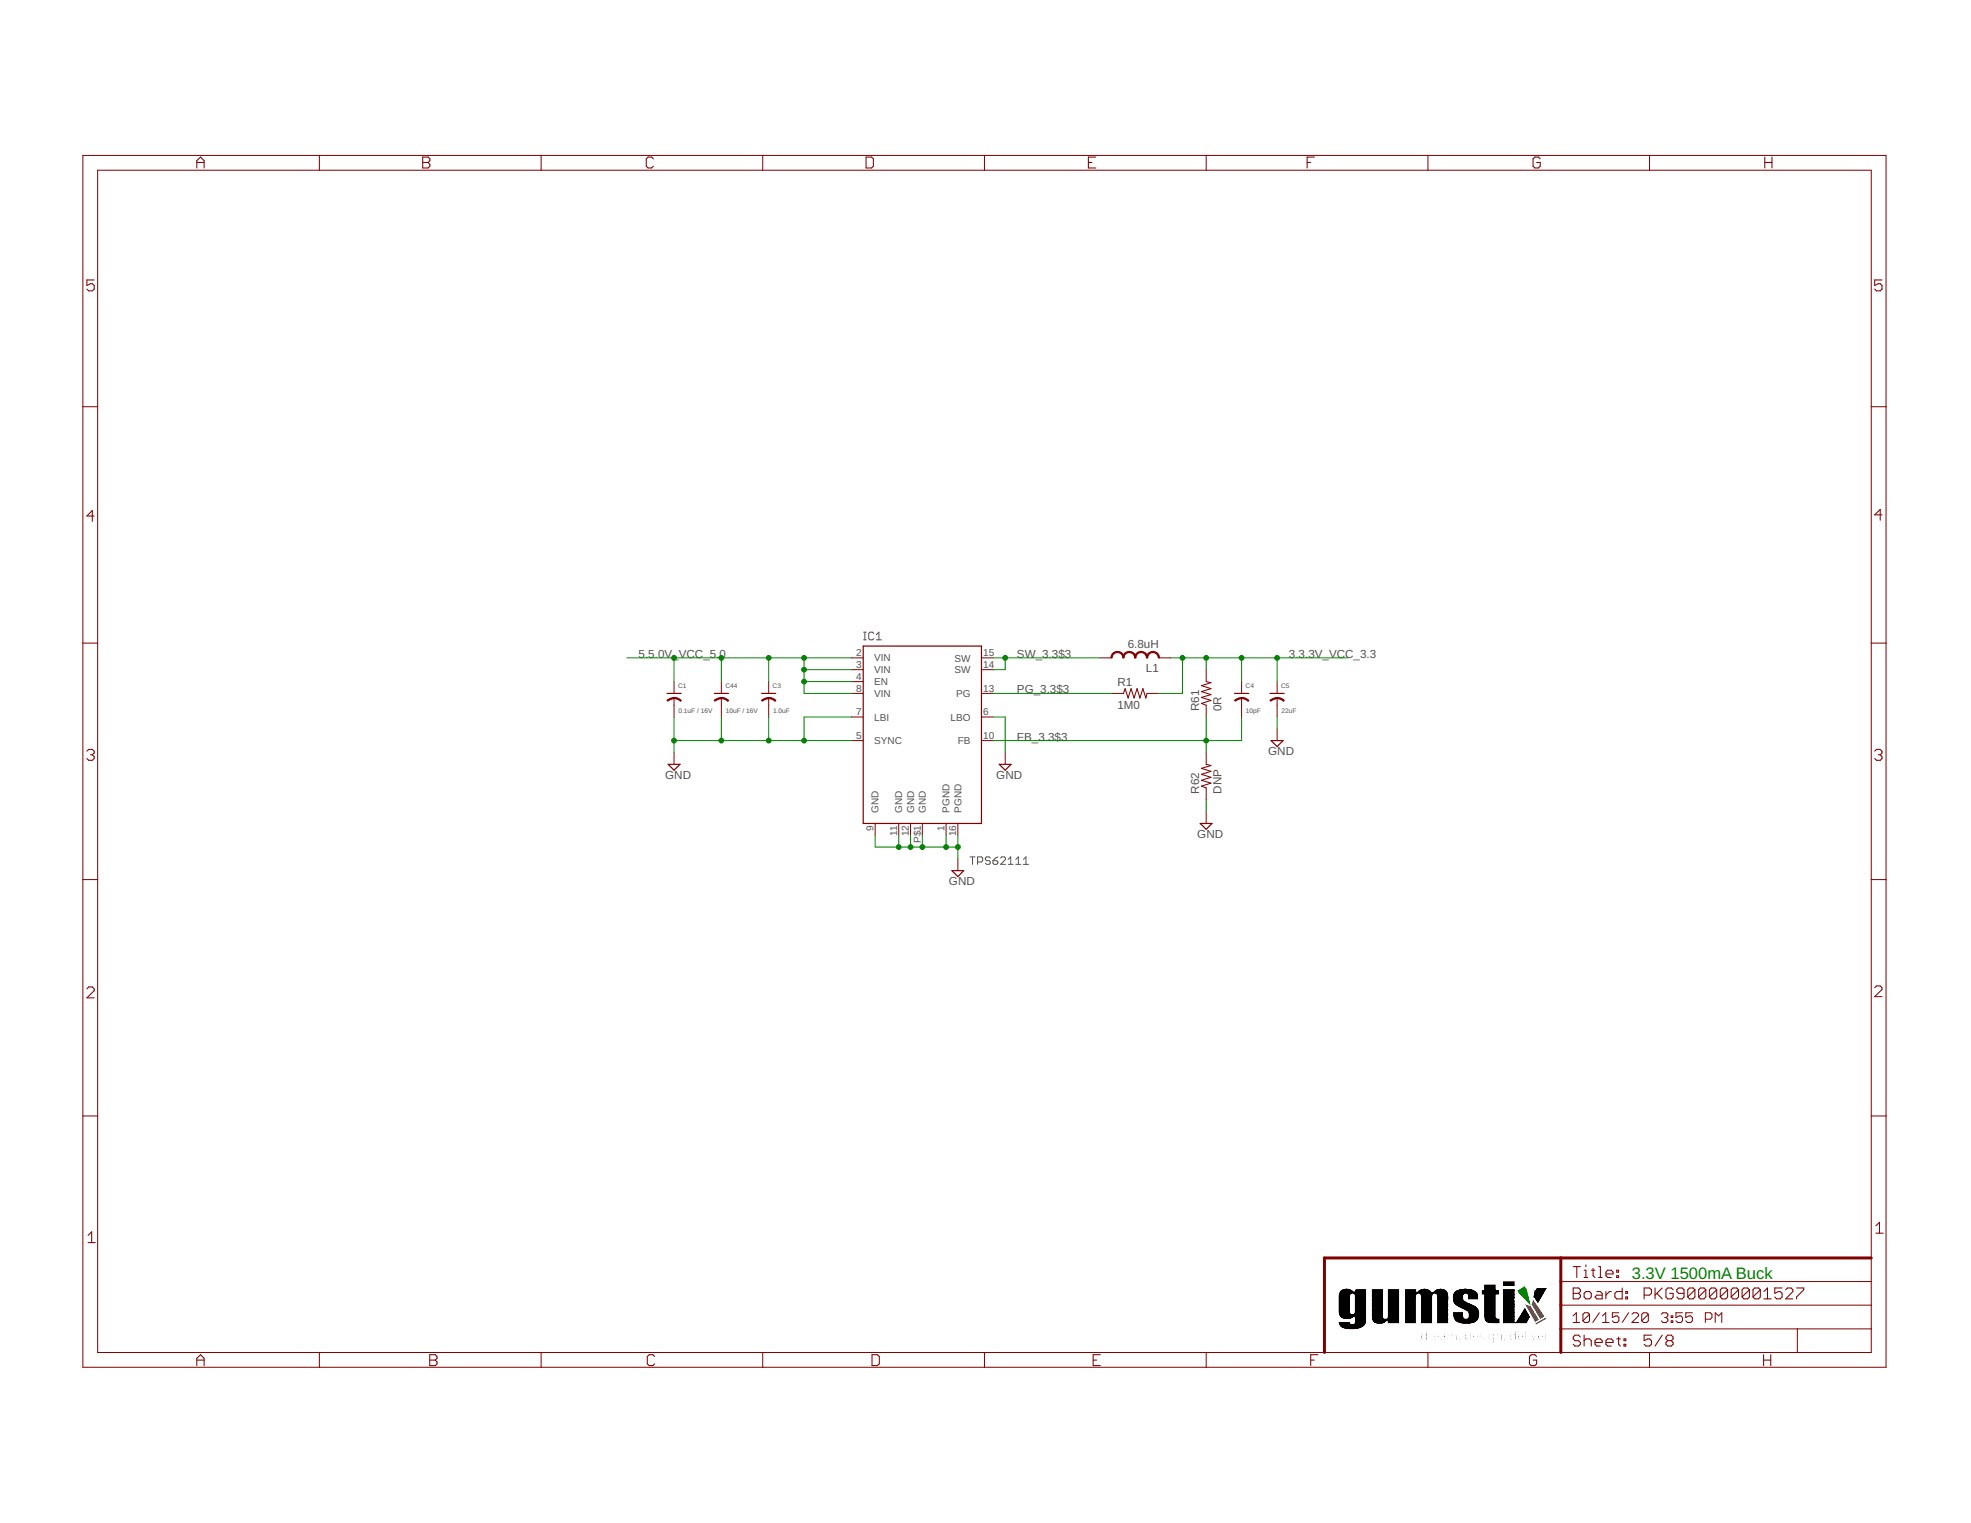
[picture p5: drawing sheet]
<svg xmlns="http://www.w3.org/2000/svg" width="279mm" height="216mm" viewBox="0 0 279 216" stroke-linecap="round" stroke-linejoin="round" font-family="sans-serif">
<defs><g id="words">
<text font-size="2.3" fill="#008000" x="231.3" y="181.3">3.3V 1500mA Buck</text>
<g font-size="1.7" fill="#505050">
<text x="90.5" y="93.3">5.5.0V_VCC_5.0</text>
<text x="144.2" y="93.3">SW_3.3$3</text>
<text x="159.9" y="91.9">6.8uH</text>
<text x="162.4" y="95.3">L1</text>
<text x="182.7" y="93.3">3.3.3V_VCC_3.3</text>
<text x="144.2" y="98.3">PG_3.3$3</text>
<text x="158.4" y="100.5">1M0</text>
<text x="158.4" y="97.3">R1</text>
<text x="170" y="100.8" transform="rotate(-90 170 100.8)">R61</text>
<text x="173.2" y="100.8" transform="rotate(-90 173.2 100.8)">0R</text>
<text x="144.2" y="105">FB_3.3$3</text>
<text x="179.8" y="107.1">GND</text>
<text x="94.3" y="110.4">GND</text>
<text x="141.2" y="110.4">GND</text>
<text x="170" y="112.5" transform="rotate(-90 170 112.5)">R62</text>
<text x="173.2" y="112.5" transform="rotate(-90 173.2 112.5)">DNP</text>
<text x="169.7" y="118.8">GND</text>
<text x="134.5" y="125.5">GND</text>
</g>
<g font-size="1.4" fill="#505050">
<text x="121.4" y="93">2</text>
<text x="121.4" y="94.7">3</text>
<text x="123.9" y="93.8">VIN</text>
<text x="123.9" y="95.4">VIN</text>
<text x="135.3" y="95.5">SW</text>
<text x="135.3" y="93.8">SW</text>
<text x="139.4" y="94.7">14</text>
<text x="139.4" y="93">15</text>
<text x="121.4" y="96.4">4</text>
<text x="121.4" y="98.1">8</text>
<text x="121.4" y="101.4">7</text>
<text x="123.9" y="97.1">EN</text>
<text x="123.9" y="98.8">VIN</text>
<text x="135.5" y="98.8">PG</text>
<text x="139.4" y="101.4">6</text>
<text x="139.4" y="98.1">13</text>
<text x="121.4" y="104.8">5</text>
<text x="123.9" y="105.5">SYNC</text>
<text x="123.9" y="102.1">LBI</text>
<text x="134.8" y="102.2">LBO</text>
<text x="135.8" y="105.5">FB</text>
<text x="139.4" y="104.8">10</text>
<text x="123.8" y="117.7" transform="rotate(-90 123.8 117.7)">9</text>
<text x="124.6" y="115.2" transform="rotate(-90 124.6 115.2)">GND</text>
<text x="127.2" y="118.4" transform="rotate(-90 127.2 118.4)">11</text>
<text x="127.9" y="115.2" transform="rotate(-90 127.9 115.2)">GND</text>
<text x="128.8" y="118.5" transform="rotate(-90 128.8 118.5)">12</text>
<text x="129.6" y="115.2" transform="rotate(-90 129.6 115.2)">GND</text>
<text x="130.5" y="119.5" transform="rotate(-90 130.5 119.5)">P$1</text>
<text x="131.3" y="115.2" transform="rotate(-90 131.3 115.2)">GND</text>
<text x="133.9" y="117.7" transform="rotate(-90 133.9 117.7)">1</text>
<text x="134.6" y="115.2" transform="rotate(-90 134.6 115.2)">PGND</text>
<text x="135.5" y="118.5" transform="rotate(-90 135.5 118.5)">16</text>
<text x="136.3" y="115.2" transform="rotate(-90 136.3 115.2)">PGND</text>
</g>
<g font-size=".9" fill="#505050">
<text x="96.1" y="97.5">C1</text>
<text x="96.2" y="101.1">0.1uF / 16V</text>
<text x="102.8" y="97.5">C44</text>
<text x="102.9" y="101.1">10uF / 16V</text>
<text x="109.5" y="97.5">C3</text>
<text x="109.6" y="101.1">1.0uF</text>
<text x="176.6" y="97.5">C4</text>
<text x="176.6" y="101.1">10pF</text>
<text x="181.6" y="97.5">C5</text>
<text x="181.7" y="101.1">22uF</text>
</g>
</g></defs>
<g fill="none" stroke="#505050" stroke-width=".14">
<path d="M122.4 90.7h.4M122.4 89.6h.4M122.6 89.6v1.1M123.9 89.8l-.2-.2h-.4l-.2 .2v.7l.2 .2h.4l.2-.2M124.2 90.7h.7M124.2 90l.4-.4v1.1M137.5 121.5h.7M137.9 121.5v1M138.6 122.2h.5l.2-.2v-.4l-.2-.1h-.5v1M140.4 121.6l-.2-.1h-.4l-.1 .1v.2l.1 .2h.4l.2 .2v.2l-.2 .1h-.4l-.1-.1M140.8 122h.5l.2 .2v.2l-.2 .1h-.4l-.1-.1zM141.5 121.5l-.4 .1-.3 .4"/>
<path d="M141.8 121.6l.2-.1h.4l.1 .1v.2l-.7 .7h.7M142.9 122.5h.7M142.9 121.8l.4-.3v1M144 122.5h.7M144 121.8l.4-.3v1M145.1 122.5h.7M145.1 121.8l.3-.3v1"/>
</g>
<g fill="none" stroke="#800000" stroke-width=".14">
<path d="M11.7 22h255.7v171.8h-255.7zM13.8 24.1h251.5v167.6h-251.5zM45.3 22v2.1M76.7 22v2.1M108.1 22v2.1M139.6 22v2.1M171 22v2.1M202.4 22v2.1M233.8 22v2.1M11.7 57.7h2.1M265.3 57.7h2.1M11.7 91.2h2.1"/>
<path d="M95.5 96.6v1.7M95.5 99v2.6M102.3 96.6v1.7M102.3 99v2.6M109 96.6v1.7M109 99v2.6M120.7 94.9h1.7M120.7 96.6h1.7M120.7 93.3h1.7M120.7 98.3h1.7M139.1 94.9h1.7M139.1 93.3h1.7"/>
<path d="M139.1 98.3h1.7M155.9 93.3h1.7M157.6 98.3h1.7M162.6 98.3h1.7M164.3 93.3h1.6M171 94.9v1.7M171 100v1.6M176 96.6v1.7M176 99v2.6M181 96.6v1.7M181 99v2.6M265.3 91.2h2.1"/>
<path d="M95.5 106.7v1.7M120.7 101.6h1.7M120.7 105h1.7M124.1 116.7v1.7M127.4 116.7v1.7M129.1 116.7v1.7M130.7 116.7v1.7M134.1 116.7v1.7M135.8 116.7v1.7M139.1 101.6h1.7M139.1 105h1.7M142.5 106.7v1.7"/>
<path d="M171 106.7v1.7M171 111.7v1.7M171 115v1.7M181 103.3v1.7M11.7 124.7h2.1M135.8 121.8v1.6M265.3 124.7h2.1M11.7 158.2h2.1M265.3 158.2h2.1M45.3 191.7v2.1M76.7 191.7v2.1M108.1 191.7v2.1"/>
<path d="M139.6 191.7v2.1M171 191.7v2.1M202.4 191.7v2.1M221.3 188.4h44M221.3 185h44M221.3 181.7h44M223 186.5l.5-.4v1.4M223 187.5h.9M225.3 186.3v.9l-.2 .3h-.5l-.2-.3M225.3 186.3l-.2-.2h-.5l-.2 .2v.9M225.3 186.3l-.9 .9M226.7 186.1l-.9 1.4"/>
<path d="M227.2 187.5h.9M227.2 186.5l.4-.4v1.4M229.5 186.1h-.9v.7l.4-.3h.3l.2 .3v.4l-.2 .3h-.5l-.2-.3M230.9 186.1l-.9 1.4M231.3 186.3l.3-.2h.4l.3 .2v.2l-1 1h1M233.7 186.3v.9l-.3 .3h-.4l-.3-.3M233.7 186.3l-.3-.2h-.4l-.3 .2v.9M233.7 186.3l-1 .9M233.8 191.7v2.1M235.5 186.3l.2-.2h.5l.2 .2v.2l-.2 .3M236 186.8h.2M236.2 186.8l.2 .2v.2l-.2 .3h-.5l-.2-.3"/>
<path d="M236.9 187.2h.2v.3h-.2zM236.9 186.5h.2v.3h-.2zM238.5 186.1h-.9v.7l.4-.3h.3l.2 .3v.4l-.2 .3h-.5l-.2-.3M239.9 186.1h-.9v.7l.4-.3h.3l.2 .3v.4l-.2 .3h-.5l-.2-.3M241.7 187h.7l.3-.2v-.5l-.3-.2h-.7v1.4M243.1 187.5v-1.4l.5 .4 .5-.4v1.4M254.8 188.4v3.3"/>
</g>
<path d="M221.3 178.3v13.4M265.3 178.3h-77.6v13.4" fill="none" stroke="#800000" stroke-width=".42"/>
<g fill="none" stroke="#800000" stroke-width=".15">
<path d="M13.4 39.7h-1.1v.8l.5-.3h.3l.3 .3v.5l-.3 .2h-.5l-.3-.2M27.9 23.8v-1l.5-.5 .5 .5v1M27.9 23h1M59.9 23h.8M59.9 22.3h.8l.2 .2v.3l-.2 .2 .2 .3v.3l-.2 .2h-.8zM92.6 22.5l-.2-.2h-.5l-.3 .2v1.1l.3 .2h.5l.2-.2M122.8 22.3h.7l.3 .2v1.1l-.3 .2h-.7zM154.3 23h.5M155.3 22.3h-1v1.5h1M185.3 23h.5M186.3 22.3h-1v1.5M218.3 22.5l-.2-.2h-.5l-.3 .2v1.1l.3 .2h.5l.2-.2v-.6h-.5"/>
<path d="M250.2 22.3v1.5M250.2 23h1M251.2 22.3v1.5M266.8 39.7h-1.1v.8l.6-.3h.2l.3 .3v.5l-.3 .2h-.5l-.3-.2M13.4 73.2h-1.1l.8-.8v1.5M266.8 73h-1.1l.8-.8v1.5M159.3 98.3l.2-.7 .4 1.4 .4-1.4 .5 1.4 .4-1.4 .4 1.4 .4-1.4 .4 1.4 .2-.7M171 96.6l.7 .2-1.4 .4 1.4 .4-1.4 .4 1.4 .5-1.4 .4 1.4 .4-1.4 .4 .7 .3M12.3 106.5l.3-.3h.5l.3 .3v.2l-.3 .3M12.8 107h.3M13.1 107l.3 .3v.2l-.3 .3h-.5l-.3-.3M171 108.4l.7 .1-1.4 .4 1.4 .4-1.4 .5 1.4 .4-1.4 .4 1.4 .4-1.4 .4 .7 .3"/>
<path d="M265.7 106.5l.3-.3h.5l.3 .3v.2l-.3 .3M266.3 107h.2M266.5 107l.3 .3v.2l-.3 .3h-.5l-.3-.3M12.3 140.2l.3-.3h.5l.3 .3v.2l-1.1 1.1h1.1M265.7 140l.3-.2h.5l.3 .2v.3l-1.1 1h1.1M12.5 175.1l.5-.5v1.5M12.5 176.1h1M223 179.6h1M223.5 179.6v1.5M224.8 179.3v.3M225.8 179.8v1l.3 .3M226.6 179.6h.3v1.5"/>
<path d="M265.9 173.8l.5-.5v1.5M265.9 174.8h1.1M27.9 193.6v-1l.5-.6 .5 .6v1M27.9 192.8h1M60.9 192.8h.8M60.9 192h.8l.3 .3v.3l-.3 .2 .3 .3v.2l-.3 .3h-.8zM92.8 192.3l-.3-.3h-.5l-.2 .3v1l.2 .3h.5l.3-.3M123.6 192h.8l.3 .3v1l-.3 .3h-.8zM155 192.8h.5M156 192h-1v1.6h1M185.8 192.8h.5M186.8 192h-1v1.6"/>
<path d="M217.8 192.3l-.2-.3h-.5l-.3 .3v1l.3 .3h.5l.2-.3v-.5h-.5M223 182.6h.8l.2 .2v.3l-.2 .2 .2 .3v.3l-.2 .2h-.8zM223 183.3h.8M224 189.5l-.2-.2h-.5l-.3 .2v.3l.3 .3h.5l.2 .2v.3l-.2 .2h-.5l-.3-.2M224.6 183.3l.2-.2h.5l.3 .2v.6l-.3 .2h-.5l-.2-.2zM224.6 190.1l.2-.3h.5l.3 .3v.7M224.6 189.3v1.5M224.6 180.1h.2v1M224.6 181.1h.5M225.6 180.1h.5M226.1 190.3h1v-.2l-.2-.3h-.5l-.3 .3v.5l.3 .2h.5M226.4 183.1h.5l.2 .2v.8h-.7l-.3-.2 .3-.3h.7"/>
<path d="M226.6 181.1h.5M227.6 190.3h1.1v-.2l-.3-.3h-.5l-.3 .3v.5l.3 .2h.5M227.6 180.6h1.1v-.3l-.3-.2h-.5l-.3 .2v.5l.3 .3h.5M227.6 183.1v1M228.4 183.1h-.2l-.6 .5M229.2 189.8h.5M229.2 180.1h.2v.2h-.2zM229.2 180.8h.2v.3h-.2zM229.4 189.5v1.1l.3 .2M230 182.6v1.5h-.8l-.3-.2v-.6l.3-.2h.8M230.2 189.8h.3v.3h-.3zM230.2 190.6h.3v.2h-.3z"/>
<path d="M230.5 183.9h.2v.2h-.2zM230.5 183.1h.2v.2h-.2zM233.1 183.6h.7l.3-.3v-.5l-.3-.2h-.7v1.5M234.1 189.3h-1v.8l.5-.3h.2l.3 .3v.5l-.3 .2h-.5l-.2-.2M234.6 182.6v1.5M234.9 183.3l.7 .8M235.6 182.6l-1 1M235.6 189.3l-1 1.5M236.4 190.1l-.2-.3v-.3l.2-.2h.5l.3 .2v.3l-.3 .3M236.4 190.1l-.2 .2v.3l.2 .2h.5l.3-.2v-.3l-.3-.2M236.4 190.1h.5M237.2 182.8l-.3-.2h-.5l-.2 .2v1.1l.2 .2h.5l.3-.2v-.6h-.5"/>
<path d="M238.7 183.3h-.7l-.3-.2v-.3l.3-.2h.5l.2 .2v1.1l-.2 .2h-.5l-.3-.2M240.3 182.8l-.3-.2h-.5l-.3 .2v1.1M240.3 182.8v1.1l-.3 .2h-.5l-.3-.2M240.3 182.8l-1.1 1.1M241.8 182.8l-.2-.2h-.6l-.2 .2v1.1M241.8 182.8v1.1l-.2 .2h-.6l-.2-.2M241.8 182.8l-1 1.1M243.4 182.8l-.3-.2h-.5l-.3 .2v1.1M243.4 182.8v1.1l-.3 .2h-.5l-.3-.2M243.4 182.8l-1.1 1.1M244.9 182.8l-.3-.2h-.5l-.2 .2v1.1M244.9 182.8v1.1l-.3 .2h-.5l-.2-.2"/>
<path d="M244.9 182.8l-1 1.1M246.4 182.8l-.2-.2h-.5l-.3 .2v1.1M246.4 182.8v1.1l-.2 .2h-.5l-.3-.2M246.4 182.8l-1 1.1M248 182.8l-.3-.2h-.5l-.2 .2v1.1M248 182.8v1.1l-.3 .2h-.5l-.2-.2M248 182.8l-1 1.1M249.5 182.8l-.2-.2h-.5l-.3 .2v1.1M249.5 182.8v1.1l-.2 .2h-.5l-.3-.2M249.5 182.8l-1 1.1M250 192.8h1M250 192v1.6"/>
<path d="M250 184.1h1.1M250 183.1l.5-.5v1.5M251 192v1.6M252.6 182.6h-1v.7l.5-.2h.2l.3 .2v.6l-.3 .2h-.5l-.2-.2M253.1 182.8l.3-.2h.5l.2 .2v.3l-1 1h1M254.7 182.6h1v.2l-1 1.1v.2"/>
</g>
<path d="M94.6 98.3h2M101.3 98.3h2M107.9 98.3h2.1M122.4 91.6h16.7v25.1h-16.7zM175 98.3h2M180 98.3h2M94.7 108.4h1.7l-.9 .8zM141.6 108.4h1.7l-.8 .8zM170.1 116.7h1.7l-.8 .9zM180.2 105h1.7l-.9 .8zM134.9 123.4h1.7l-.8 .9z" fill="none" stroke="#800000" stroke-width=".17"/>
<g fill="#800000" stroke="#800000" stroke-width=".14">
<path d="M95.6 98.9a1.39 1.39 0 0 1 1 .4l-.1 .1-.3-.2-.7-.2z" fill-rule="evenodd"/>
<path d="M94.6 99.3l.4-.3 .5-.1 .1 .1-.9 .4z" fill-rule="evenodd"/>
<path d="M102.3 98.9a1.48 1.48 0 0 1 1 .4l-.1 .1-.6-.3-.3-.1z" fill-rule="evenodd"/>
<path d="M101.2 99.3l.5-.3 .6-.1v.1l-1 .4z" fill-rule="evenodd"/>
<path d="M181 98.9a1.39 1.39 0 0 1 1.1 .4l-.2 .1-.2-.2-.7-.2z" fill-rule="evenodd"/>
<path d="M180 99.3l.5-.3 .5-.1v.1l-.9 .4z" fill-rule="evenodd"/>
<path d="M157.7 92.7l.6-.3h.1v.1a.73 .73 0 0 0-.8 .8h-.1v-.2z" fill-rule="evenodd"/>
<path d="M158.4 92.4h.1a.85 .85 0 0 1 .8 .9h-.1a.74 .74 0 0 0-.8-.8z" fill-rule="evenodd"/>
<path d="M159.3 92.7l.7-.3h.1v.1a.73 .73 0 0 0-.8 .8h-.1v-.2z" fill-rule="evenodd"/>
<path d="M160.1 92.4h.1a.9 .9 0 0 1 .8 .9h-.2a.74 .74 0 0 0-.7-.8z" fill-rule="evenodd"/>
<path d="M161 92.7l.6-.3h.2v.1a.7 .7 0 0 0-.8 .8h-.2z" fill-rule="evenodd"/>
<path d="M161.8 92.4h.1a.9 .9 0 0 1 .8 .9h-.2a.74 .74 0 0 0-.7-.8z" fill-rule="evenodd"/>
<path d="M162.7 92.7l.6-.3h.1v.1a.73 .73 0 0 0-.7 .8h-.2v-.2z" fill-rule="evenodd"/>
<path d="M163.4 92.4h.2a.9 .9 0 0 1 .8 .9h-.2a.74 .74 0 0 0-.8-.8z" fill-rule="evenodd"/>
<path d="M176 98.9a1.39 1.39 0 0 1 1 .4l-.1 .1-.2-.2-.7-.2z" fill-rule="evenodd"/>
<path d="M175 99.3l.5-.3 .5-.1v.1l-.9 .4z" fill-rule="evenodd"/>
<path d="M109 98.9a1.39 1.39 0 0 1 1 .4l-.1 .1-.3-.2-.6-.2z" fill-rule="evenodd"/>
<path d="M107.9 99.3l.5-.3 .6-.1v.1l-.9 .4z" fill-rule="evenodd"/>
</g>
<g fill="none" stroke="#008000" stroke-width=".14">
<path d="M88.9 93.3h31.8M95.5 93.3v3.3M102.3 93.3v3.3M109 93.3v3.3M114 93.3v5h6.7M114 94.9h6.7M114 96.6h6.7M140.8 98.3h16.8M140.8 93.3h15.1M142.5 93.3v1.6h-1.7M165.9 93.3h25.2M167.6 93.3v5h-3.3"/>
<path d="M171 93.3v1.6M176 93.3v3.3M181 93.3v3.3M95.5 105h25.2M95.5 101.6v5.1M102.3 101.6v3.4M109 101.6v3.4M120.7 101.6h-6.7v3.4M124.1 118.4v1.7h11.7M127.4 118.4v1.7M129.1 118.4v1.7M130.7 118.4v1.7"/>
<path d="M134.1 118.4v1.7M135.8 118.4v3.4M140.8 101.6h1.7v5.1M171 101.6v5.1M171 113.4v1.6M176 101.6v3.4h-35.2M181 101.6v1.7"/>
</g>
<g fill="#008000" stroke="#008000" stroke-width=".14">
<circle cx="171" cy="105" r=".34"/>
<circle cx="114" cy="105" r=".34"/>
<circle cx="102.3" cy="105" r=".34"/>
<circle cx="95.5" cy="105" r=".34"/>
<circle cx="109" cy="105" r=".34"/>
<circle cx="135.8" cy="120.1" r=".34"/>
<circle cx="134.1" cy="120.1" r=".34"/>
<circle cx="130.7" cy="120.1" r=".34"/>
<circle cx="129.1" cy="120.1" r=".34"/>
<circle cx="127.4" cy="120.1" r=".34"/>
<circle cx="142.5" cy="93.3" r=".34"/>
<circle cx="181" cy="93.3" r=".34"/>
<circle cx="167.6" cy="93.3" r=".34"/>
<circle cx="171" cy="93.3" r=".34"/>
<circle cx="176" cy="93.3" r=".34"/>
<circle cx="114" cy="96.6" r=".34"/>
<circle cx="114" cy="94.9" r=".34"/>
<circle cx="114" cy="93.3" r=".34"/>
<circle cx="102.3" cy="93.3" r=".34"/>
<circle cx="95.5" cy="93.3" r=".34"/>
<circle cx="109" cy="93.3" r=".34"/>
</g>
<g fill="#000" stroke="#000" stroke-width=".14">
<path d="M189.7 187.4l1.7 .1zM189.7 187.4h1.7zM189.7 187.3l1.7 .1zM189.7 185.9l1.8 .1zM189.7 185.9h1.8zM189.7 185.9h1.7zM189.7 185.8l1.7 .1zM189.7 185.8h1.7zM189.7 185.7l1.7 .1zM189.7 185.7h1.7zM189.7 185.6l1.7 .1zM189.7 185.6h1.7z"/>
<path d="M189.7 185.5l1.7 .1zM189.7 185.5h1.7zM189.7 185.4l1.7 .1zM189.7 185.4h1.7zM189.7 185.3l1.7 .1zM189.7 185.3h1.7zM189.7 185.2l1.7 .1zM189.7 185.2h1.7zM189.7 185.1l1.7 .1zM189.7 185.1h1.7zM189.7 185l1.7 .1zM189.7 185h1.7z"/>
<path d="M189.7 184.9l1.7 .1zM189.7 184.9h1.7zM189.7 184.8l1.7 .1zM189.7 184.8h1.7zM189.7 184.7l1.7 .1zM189.7 184.7h1.7zM189.7 184.6l1.7 .1zM189.7 184.6h1.7zM189.7 184.5l1.7 .1zM189.7 184.5h1.7zM189.7 184.4l1.7 .1zM189.7 184.4h1.7z"/>
<path d="M189.7 184.3l1.7 .1zM189.7 184.3h1.7zM189.7 184.2l1.7 .1zM189.7 184.2h1.7zM189.7 184.1l1.7 .1zM189.7 184.1h1.7zM189.7 184l1.7 .1zM189.7 184h1.7zM189.7 183.9l1.7 .1zM189.7 183.9h1.7zM189.7 183.8l1.7 .1zM189.7 183.8h1.8z"/>
<path d="M189.7 183.7l1.8 .1zM189.7 183.7h1.8zM189.7 187.6l1.9 .1zM189.7 187.6h1.8zM189.7 187.5l1.8 .1zM189.7 187.5h1.7zM189.7 186.2l4.1 .1zM189.7 186.2h4.1zM189.7 186.2h1.9zM189.7 186.1l1.9 .1zM189.7 186.1h1.8zM189.7 186l1.8 .1z"/>
<path d="M189.7 186h1.8zM189.7 183.6l1.8 .1zM189.7 183.6h1.8zM189.7 183.5l1.9 .1zM189.7 183.5h1.9zM189.7 183.5h4.1zM189.7 187.7l3.9 .1zM189.7 187.7h3.9zM189.7 187.6l4 .1zM189.7 186.4h4.1zM189.7 186.3l4.1 .1zM189.7 186.3h4.1z"/>
<path d="M189.7 183.4l4.1 .1zM189.7 183.4h4.1zM189.7 183.3l4.1 .1zM189.7 183.3h4.1zM189.8 187.8l3.7 .1zM189.8 187.8h3.8zM189.8 186.5h4zM189.8 186.4l4 .1zM189.8 186.4h4zM189.8 183.3h4zM189.8 183.2l4 .1zM189.8 183.2h4z"/>
<path d="M189.8 187.9h3.7zM189.8 186.5l3.9 .1zM189.8 186.5h3.9zM189.8 183.2h3.9zM189.8 183.1l3.9 .1zM189.8 187.9l3.6 .1zM189.8 186.6h3.9zM189.8 183.1h3.9zM189.8 183l3.9 .1zM189.9 188l3.5 .1zM189.9 188h3.5zM189.9 183h2z"/>
<path d="M189.9 186.6l3.8 .1zM189.9 188l3.4 .1zM189.9 186.7h3.9zM189.9 182.9l2 .1zM189.9 186.7l3.9 .1zM190 188.1h3.3zM190 182.9h1.8zM190 188.1l3.3 .1zM190 186.8h1.9zM190 188.2h3.2zM190 182.8l1.7 .1zM190.1 186.8l1.7 .1z"/>
<path d="M190.1 182.8h1.6zM190.1 188.2h3zM190.1 186.9h1.6zM190.1 182.8h1.5zM190.2 188.2l2.9 .1zM190.2 186.9h1.5zM190.2 182.7l1.3 .1zM190.3 188.3h2.7zM190.3 186.9l1.3 .1zM190.3 182.7h1.1zM190.3 188.3l2.6 .1zM190.4 187h1.1z"/>
<path d="M190.4 182.6l.9 .1zM190.4 188.3l2.4 .1zM190.5 187l.9 .1zM190.5 188.4h2.2zM190.6 182.6h.6zM190.7 188.4l1.8 .1zM190.7 187l.5 .1zM190.9 188.5h1.4zM191.3 188.5h.5zM191.8 187.6l1.9 .1zM191.8 186.2h1.9zM191.9 187.6h1.8z"/>
<path d="M191.9 186.1l1.8 .1zM191.9 183.5h1.8zM191.9 187.5l1.8 .1zM191.9 186.1h1.9zM191.9 183.5l1.9 .1zM191.9 187.5h1.8zM191.9 186l1.9 .1zM191.9 186h1.9zM191.9 185.9l1.9 .1zM191.9 185.9h1.9zM191.9 183.6l1.9 .1zM191.9 183.6h1.9z"/>
<path d="M192 187.5h1.7zM192 187.4l1.7 .1zM192 187.4h1.7zM192 187.3l1.7 .1zM192 185.9h1.8zM192 185.8l1.8 .1zM192 185.8h1.8zM192 185.7l1.8 .1zM192 185.7h1.8zM192 185.6l1.8 .1zM192 185.6h1.8zM192 185.5l1.8 .1z"/>
<path d="M192 185.5h1.8zM192 185.4l1.8 .1zM192 185.4h1.8zM192 185.3l1.8 .1zM192 185.3h1.8zM192 185.2l1.8 .1zM192 185.2h1.8zM192 185.1l1.8 .1zM192 185.1h1.8zM192 185l1.8 .1zM192 185h1.8zM192 184.9l1.8 .1z"/>
<path d="M192 184.9h1.8zM192 184.8l1.8 .1zM192 184.8h1.8zM192 184.7l1.8 .1zM192 184.7h1.8zM192 184.6l1.8 .1zM192 184.6h1.8zM192 184.5l1.8 .1zM192 184.5h1.8zM192 184.4l1.8 .1zM192 184.4h1.8zM192 184.3l1.8 .1z"/>
<path d="M192 184.3h1.8zM192 184.2l1.8 .1zM192 184.2h1.8zM192 184.1l1.8 .1zM192 184.1h1.8zM192 184l1.8 .1zM192 184h1.8zM192 183.9l1.8 .1zM192 183.9h1.8zM192 183.8l1.8 .1zM192 183.8h1.8zM192 183.7l1.8 .1z"/>
<path d="M192 183.7h1.8zM192 183h1.8zM192 187.3h1.8zM192 187.2l1.8 .1zM192 187.2h1.8zM192 187.1l1.8 .1zM192 187.1h1.8zM192 187l1.8 .1zM192 187h1.8zM192 186.9l1.8 .1zM192 186.9h1.8zM192 186.8l1.8 .1z"/>
<path d="M192 186.8h1.8zM192 182.9l1.8 .1zM192 182.9h1.8zM192.1 182.9h1.7zM192.1 182.8l1.7 .1zM192.1 182.8h1.7zM192.1 182.8h1.6zM192.1 182.7l1.6 .1zM192.1 182.7h1.6zM194.3 186.6l1.9 .1zM194.3 186.6h1.9zM194.3 186.5l1.8 .1z"/>
<path d="M194.3 186.5h1.8zM194.3 186.4l1.8 .1zM194.3 186.4h1.8zM194.3 186.3l1.8 .1zM194.3 186.3h1.8zM194.3 186.2l1.8 .1zM194.3 186.2h1.8zM194.3 186.1l1.8 .1zM194.3 186.1h1.8zM194.3 186l1.8 .1zM194.3 186h1.8zM194.3 185.9l1.8 .1z"/>
<path d="M194.3 185.9h1.8zM194.3 185.8l1.8 .1zM194.3 185.8h1.8zM194.3 185.7l1.8 .1zM194.3 185.7h1.8zM194.3 185.6l1.8 .1zM194.3 185.6h1.8zM194.3 185.5l1.8 .1zM194.3 185.5h1.8zM194.3 185.4l1.8 .1zM194.3 185.4h1.8zM194.3 185.3l1.8 .1z"/>
<path d="M194.3 185.3h1.8zM194.3 185.2l1.8 .1zM194.3 185.2h1.8zM194.3 185.1l1.8 .1zM194.3 185.1h1.8zM194.3 185l1.8 .1zM194.3 185h1.8zM194.3 184.9l1.8 .1zM194.3 184.9h1.8zM194.3 184.8l1.8 .1zM194.3 184.8h1.8zM194.3 184.7l1.8 .1z"/>
<path d="M194.3 184.7h1.8zM194.3 184.6l1.8 .1zM194.3 184.6h1.8zM194.3 184.5l1.8 .1zM194.3 184.5h1.8zM194.3 184.4l1.8 .1zM194.3 184.4h1.8zM194.3 184.3l1.8 .1zM194.3 184.3h1.8zM194.3 184.2l1.8 .1zM194.3 184.2h1.8zM194.3 184.1l1.8 .1z"/>
<path d="M194.3 184.1h1.8zM194.3 184l1.8 .1zM194.3 184h1.8zM194.3 183.9l1.8 .1zM194.3 183.9h1.8zM194.3 183.8l1.8 .1zM194.3 183.8h1.8zM194.3 183.7l1.8 .1zM194.3 183.7h1.8zM194.3 183.6l1.8 .1zM194.3 183.6h1.8zM194.3 183.5l1.8 .1z"/>
<path d="M194.3 183.5h1.8zM194.3 183.4l1.8 .1zM194.3 183.4h1.8zM194.3 183.3l1.8 .1zM194.3 183.3h1.8zM194.3 183.2l1.8 .1zM194.3 183.2h1.8zM194.3 183.1l1.8 .1zM194.3 183.1h1.8zM194.3 183l1.8 .1zM194.3 183h1.8zM194.3 182.9l1.8 .1z"/>
<path d="M194.3 182.9h1.8zM194.3 182.8l1.8 .1zM194.3 182.8h1.8zM194.3 182.7l1.8 .1zM194.3 182.7h1.8zM194.4 186.9l4 .1zM194.4 186.9h4zM194.4 186.8h1.8zM194.4 186.7l1.8 .1zM194.4 186.7h1.8zM194.4 186.8l1.9 .1zM194.4 187.1h4z"/>
<path d="M194.4 187l4 .1zM194.4 187h4zM194.5 187.2h3.9zM194.5 187.1l3.9 .1zM194.5 187.2l3.9 .1zM194.5 187.3l2.1 .1zM194.5 187.3h2.1zM194.6 187.3l2 .1zM194.6 187.4h1.9zM194.6 187.4l1.9 .1zM194.7 187.5h1.7zM194.8 187.5l1.5 .1z"/>
<path d="M194.8 187.6h1.5zM194.9 187.6l1.3 .1zM195 187.6l1.1 .1zM195.1 187.7h.9zM195.3 187.7l.5 .1zM196.5 186.8l1.9 .1zM196.6 186.8h1.8zM196.6 187.6l1.8 .1zM196.6 187.6h1.8zM196.6 187.5l1.8 .1zM196.6 187.5h1.8zM196.6 187.4l1.8 .1z"/>
<path d="M196.6 186.7l1.8 .1zM196.6 186.7h1.8zM196.6 186.6l1.8 .1zM196.6 186.6h1.8zM196.7 187.4h1.7zM196.7 187.3l1.7 .1zM196.7 187.3h1.7zM196.7 186.5l1.7 .1zM196.7 186.5h1.7zM196.7 186.4l1.7 .1zM196.7 186.4h1.7zM196.7 186.3l1.7 .1z"/>
<path d="M196.7 186.3h1.7zM196.7 186.2l1.7 .1zM196.7 186.2h1.7zM196.7 186.1l1.7 .1zM196.7 186.1h1.7zM196.7 186l1.7 .1zM196.7 186h1.7zM196.7 185.9l1.7 .1zM196.7 185.9h1.7zM196.7 185.8l1.7 .1zM196.7 185.8h1.7zM196.7 185.7l1.7 .1z"/>
<path d="M196.7 185.7h1.7zM196.7 185.6l1.7 .1zM196.7 185.6h1.7zM196.7 185.5l1.7 .1zM196.7 185.5h1.7zM196.7 185.4l1.7 .1zM196.7 185.4h1.7zM196.7 185.3l1.7 .1zM196.7 185.3h1.7zM196.7 185.2l1.7 .1zM196.7 185.2h1.7zM196.7 185.1l1.7 .1z"/>
<path d="M196.7 185.1h1.7zM196.7 185l1.7 .1zM196.7 185h1.7zM196.7 184.9l1.7 .1zM196.7 184.9h1.7zM196.7 184.8l1.7 .1zM196.7 184.8h1.7zM196.7 184.7l1.7 .1zM196.7 184.7h1.7zM196.7 184.6l1.7 .1zM196.7 184.6h1.7zM196.7 184.5l1.7 .1z"/>
<path d="M196.7 184.5h1.7zM196.7 184.4l1.7 .1zM196.7 184.4h1.7zM196.7 184.3l1.7 .1zM196.7 184.3h1.7zM196.7 184.2l1.7 .1zM196.7 184.2h1.7zM196.7 184.1l1.7 .1zM196.7 184.1h1.7zM196.7 184l1.7 .1zM196.7 184h1.7zM196.7 183.9l1.7 .1z"/>
<path d="M196.7 183.9h1.7zM196.7 183.8l1.7 .1zM196.7 183.8h1.7zM196.7 183.7l1.7 .1zM196.7 183.7h1.7zM196.7 183.6l1.7 .1zM196.7 183.6h1.7zM196.7 183.5l1.7 .1zM196.7 183.5h1.7zM196.7 183.4l1.7 .1zM196.7 183.4h1.7zM196.7 183.3l1.7 .1z"/>
<path d="M196.7 183.3h1.7zM196.7 183.2l1.7 .1zM196.7 183.2h1.7zM196.7 183.1l1.7 .1zM196.7 183.1h1.7zM196.7 183l1.7 .1zM196.7 183h1.7zM196.7 182.9l1.7 .1zM196.7 182.9h1.7zM196.7 182.8l1.7 .1zM196.7 182.8h1.7zM196.7 182.7l1.7 .1z"/>
<path d="M196.7 182.7h1.7zM199.1 187.6l1.7 .1zM199.1 187.6h1.7zM199.1 187.5l1.7 .1zM199.1 187.5h1.7zM199.1 187.4l1.7 .1zM199.1 187.4h1.7zM199.1 187.3l1.7 .1zM199.1 187.3h1.7zM199.1 187.2l1.7 .1zM199.1 187.2h1.7zM199.1 187.1l1.7 .1z"/>
<path d="M199.1 187.1h1.7zM199.1 187l1.7 .1zM199.1 187h1.7zM199.1 186.9l1.7 .1zM199.1 186.9h1.7zM199.1 186.8l1.7 .1zM199.1 186.8h1.7zM199.1 186.7l1.7 .1zM199.1 186.7h1.7zM199.1 186.6l1.7 .1zM199.1 186.6h1.7zM199.1 186.5l1.7 .1z"/>
<path d="M199.1 186.5h1.7zM199.1 186.4l1.7 .1zM199.1 186.4h1.7zM199.1 186.3l1.7 .1zM199.1 186.3h1.7zM199.1 186.2l1.7 .1zM199.1 186.2h1.7zM199.1 186.1l1.7 .1zM199.1 186.1h1.7zM199.1 186l1.7 .1zM199.1 186h1.7zM199.1 185.9l1.7 .1z"/>
<path d="M199.1 185.9h1.7zM199.1 185.8l1.7 .1zM199.1 185.8h1.7zM199.1 185.7l1.7 .1zM199.1 185.7h1.7zM199.1 185.6l1.7 .1zM199.1 185.6h1.7zM199.1 185.5l1.7 .1zM199.1 185.5h1.7zM199.1 185.4l1.7 .1zM199.1 185.4h1.7zM199.1 185.3l1.7 .1z"/>
<path d="M199.1 185.3h1.7zM199.1 185.2l1.7 .1zM199.1 185.2h1.7zM199.1 185.1l1.7 .1zM199.1 185.1h1.7zM199.1 185l1.7 .1zM199.1 185h1.7zM199.1 184.9l1.7 .1zM199.1 184.9h1.7zM199.1 184.8l1.7 .1zM199.1 184.8h1.7zM199.1 184.7l1.7 .1z"/>
<path d="M199.1 184.7h1.7zM199.1 184.6l1.7 .1zM199.1 184.6h1.7zM199.1 184.5l1.7 .1zM199.1 184.5h1.7zM199.1 184.4l1.7 .1zM199.1 184.4h1.7zM199.1 184.3l1.7 .1zM199.1 184.3h1.7zM199.1 184.2l1.7 .1zM199.1 184.2h1.7zM199.1 184.1l1.7 .1z"/>
<path d="M199.1 184.1h1.7zM199.1 184l1.7 .1zM199.1 184h1.7zM199.1 183.9l1.7 .1zM199.1 183.9h1.7zM199.1 183.8l1.7 .1zM199.1 183.8h1.7zM199.1 183.7l1.7 .1zM199.1 183.7h1.7zM199.1 183.6l1.7 .1zM199.1 183.6h1.7zM199.1 183.6h1.8z"/>
<path d="M199.1 183.5l1.8 .1zM199.1 183.5h6.3zM199.1 183.4l6.3 .1zM199.1 183.1h1.7zM199.1 183l1.7 .1zM199.1 183h1.7zM199.1 182.9l1.7 .1zM199.1 182.9h1.7zM199.1 182.8l1.7 .1zM199.1 182.8h1.7zM199.1 182.7l1.7 .1zM199.1 182.7h1.7z"/>
<path d="M199.1 183.5h1.9zM199.1 183.4h6.2zM199.1 183.3l6.2 .1zM199.1 183.3h6.2zM199.1 183.2l6.2 .1zM199.1 183.2h6.2zM199.1 183.1l4 .1zM200.8 183.1h2.2zM200.9 183l2.1 .1zM200.9 183h2zM201 182.9l1.8 .1zM201 182.9h1.8z"/>
<path d="M201.1 182.8l1.6 .1zM201.1 182.8h1.6zM201.2 183.5h2.1zM201.2 182.8h1.4zM201.3 183.5l1.9 .1zM201.3 183.6h1.9zM201.3 182.7l1.3 .1zM201.3 187.6l1.8 .1zM201.3 187.6h1.8zM201.3 187.5l1.8 .1zM201.3 187.5h1.8zM201.3 187.4l1.8 .1z"/>
<path d="M201.3 187.4h1.8zM201.3 187.3l1.8 .1zM201.3 187.3h1.8zM201.3 187.2l1.8 .1zM201.3 187.2h1.8zM201.3 187.1l1.8 .1zM201.3 187.1h1.8zM201.3 187l1.8 .1zM201.3 187h1.8zM201.3 186.9l1.8 .1zM201.3 186.9h1.8zM201.3 186.8l1.8 .1z"/>
<path d="M201.3 186.8h1.8zM201.3 186.7l1.8 .1zM201.3 186.7h1.8zM201.3 186.6l1.8 .1zM201.3 186.6h1.8zM201.3 186.5l1.8 .1zM201.3 186.5h1.8zM201.3 186.4l1.8 .1zM201.3 186.4h1.8zM201.3 186.3l1.8 .1zM201.3 186.3h1.8zM201.3 186.2l1.8 .1z"/>
<path d="M201.3 186.2h1.8zM201.3 186.1l1.8 .1zM201.3 186.1h1.8zM201.3 186l1.8 .1zM201.3 186h1.8zM201.3 185.9l1.8 .1zM201.3 185.9h1.8zM201.3 185.8l1.8 .1zM201.3 185.8h1.8zM201.3 185.7l1.8 .1zM201.3 185.7h1.8zM201.3 185.6l1.8 .1z"/>
<path d="M201.3 185.6h1.8zM201.3 185.5l1.8 .1zM201.3 185.5h1.8zM201.3 185.4l1.8 .1zM201.3 185.4h1.8zM201.3 185.3l1.8 .1zM201.3 185.3h1.8zM201.3 185.2l1.8 .1zM201.3 185.2h1.8zM201.3 185.1l1.8 .1zM201.3 185.1h1.8zM201.3 185l1.8 .1z"/>
<path d="M201.3 185h1.8zM201.3 184.9l1.8 .1zM201.3 184.9h1.8zM201.3 184.8l1.8 .1zM201.3 184.8h1.8zM201.3 184.7l1.8 .1zM201.3 184.7h1.8zM201.3 184.6l1.8 .1zM201.3 184.6h1.8zM201.3 184.5l1.8 .1zM201.3 184.5h1.8zM201.3 184.4l1.8 .1z"/>
<path d="M201.3 184.4h1.8zM201.3 184.3l1.8 .1zM201.3 184.3h1.8zM201.3 184.2l1.8 .1zM201.3 184.2h1.8zM201.3 184.1l1.8 .1zM201.3 184.1h1.8zM201.3 184l1.8 .1zM201.3 184h1.8zM201.3 183.9l1.8 .1zM201.3 183.9h1.8zM201.3 183.8l1.8 .1z"/>
<path d="M201.3 183.8h1.8zM201.3 183.7l1.8 .1zM201.3 183.7h1.8zM201.3 183.6l1.9 .1zM201.4 182.7h1zM201.4 189.7h.2zM201.4 189.6l.2 .1zM201.4 189.6l.1 .1zM201.4 189.6h.1zM201.4 189.5l.1 .1zM201.4 189.5h.1zM201.4 189.4l.1 .1z"/>
<path d="M201.4 189.4h.1zM201.4 189.3l.2 .1zM201.5 189.8h.2zM201.5 189.8h.1zM201.5 189.7l.1 .1zM201.5 189.3l.1 .1zM201.5 189.3h.1zM201.5 189.2l.1 .1zM201.5 182.6l.9 .1zM201.5 189.8l.2 .1zM201.5 189.2h.2zM201.5 189.9h.3z"/>
<path d="M201.6 189.9h.5zM201.6 189.1l.7 .1zM201.6 189.9l.4 .1zM201.6 189.1h.5zM201.6 182.6h.6zM201.7 190h.2zM201.7 189l.3 .1zM201.8 189l.1 .1zM201.9 189.9h.2zM202 189.8l.3 .1zM202 189.2h.3zM202.1 189.8h.2z"/>
<path d="M202.1 189.2h.2zM202.1 189.2l.2 .1zM202.1 189.7l.2 .1zM202.1 189.7h.2zM202.1 189.6l.2 .1zM202.1 189.6h.2zM202.1 189.5l.2 .1zM202.1 189.5h.2zM202.1 189.4l.2 .1zM202.1 189.4h.2zM202.1 189.3l.2 .1zM202.1 189.3h.2z"/>
<path d="M202.1 189.1h.2zM202.1 189l.2 .1zM202.1 189h.2zM202.1 188.9l.2 .1zM202.1 188.9h.2zM202.1 188.8l.2 .1zM202.1 188.8h.2zM202.1 188.7l.2 .1zM202.1 188.7h.2zM202.1 188.6l.2 .1zM202.2 190h.1zM202.2 189.9l.1 .1z"/>
<path d="M202.2 189.9h.1zM202.6 190h.1zM202.6 189.9l.2 .1zM202.6 189.9h.2zM202.6 189.8l.2 .1zM202.6 189.8h.2zM202.6 189.7l.2 .1zM202.6 189.7h.2zM202.6 189.6l.2 .1zM202.6 189.6h.2zM202.6 189.5l.2 .1zM202.6 189.5h.2z"/>
<path d="M202.6 189.4l.2 .1zM202.6 189.4h.2zM202.6 189.3l.2 .1zM202.6 189.3h.2zM202.6 189.2l.3 .1zM202.6 189.2h.1zM202.6 189.1l.1 .1zM202.6 189.1h.1zM202.6 189l.1 .1zM202.8 189.2h.1zM202.8 189.2h.3zM202.8 189.1l.3 .1z"/>
<path d="M202.9 189.1h.2zM202.9 189l.2 .1zM203 189l.1 .1zM203.1 183.1l2.2 .1zM203.1 183.1h2.2zM203.2 189.6l.1 .1zM203.2 189.6h.1zM203.2 189.5l.8 .1zM203.2 189.5h.8zM203.2 189.4l.8 .1zM203.2 183l2 .1zM203.2 189.8h.2z"/>
<path d="M203.2 189.7l.1 .1zM203.2 189.7h.1zM203.2 189.4h.1zM203.2 189.3l.1 .1zM203.2 183h2zM203.2 189.3h.2zM203.2 189.2l.2 .1zM203.3 189.9h.3zM203.3 189.8l.1 .1zM203.3 189.2h.1zM203.3 182.9l1.8 .1zM203.3 182.9h1.8z"/>
<path d="M203.3 189.1l.6 .1zM203.3 189.9h.6zM203.3 189.1h.6zM203.4 189.9l.5 .1zM203.4 182.8l1.6 .1zM203.4 189l.4 .1zM203.4 182.8h1.6zM203.5 190h.3zM203.5 182.8h1.4zM203.5 183.5h1.9zM203.6 189l.1 .1zM203.6 183.5l1.8 .1z"/>
<path d="M203.6 182.7l1.2 .1zM203.6 183.6h1.8zM203.6 183.8l1.8 .1zM203.6 183.8h1.8zM203.6 183.7l1.8 .1zM203.6 183.7h1.8zM203.6 183.6l1.8 .1zM203.7 187.6l1.7 .1zM203.7 187.6h1.7zM203.7 187.5l1.7 .1zM203.7 187.5h1.7zM203.7 187.4l1.7 .1z"/>
<path d="M203.7 187.4h1.7zM203.7 187.3l1.7 .1zM203.7 187.3h1.7zM203.7 187.2l1.7 .1zM203.7 187.2h1.7zM203.7 187.1l1.7 .1zM203.7 187.1h1.7zM203.7 187l1.7 .1zM203.7 187h1.7zM203.7 186.9l1.7 .1zM203.7 186.9h1.7zM203.7 186.8l1.7 .1z"/>
<path d="M203.7 186.8h1.7zM203.7 186.7l1.7 .1zM203.7 186.7h1.7zM203.7 186.6l1.7 .1zM203.7 186.6h1.7zM203.7 186.5l1.7 .1zM203.7 186.5h1.7zM203.7 186.4l1.7 .1zM203.7 186.4h1.7zM203.7 186.3l1.7 .1zM203.7 186.3h1.7zM203.7 186.2l1.7 .1z"/>
<path d="M203.7 186.2h1.7zM203.7 186.1l1.7 .1zM203.7 186.1h1.7zM203.7 186l1.7 .1zM203.7 186h1.7zM203.7 185.9l1.7 .1zM203.7 185.9h1.7zM203.7 185.8l1.7 .1zM203.7 185.8h1.7zM203.7 185.7l1.7 .1zM203.7 185.7h1.7zM203.7 185.6l1.7 .1z"/>
<path d="M203.7 185.6h1.7zM203.7 185.5l1.7 .1zM203.7 185.5h1.7zM203.7 185.4l1.7 .1zM203.7 185.4h1.7zM203.7 185.3l1.7 .1zM203.7 185.3h1.7zM203.7 185.2l1.7 .1zM203.7 185.2h1.7zM203.7 185.1l1.7 .1zM203.7 185.1h1.7zM203.7 185l1.7 .1z"/>
<path d="M203.7 185h1.7zM203.7 184.9l1.7 .1zM203.7 184.9h1.7zM203.7 184.8l1.7 .1zM203.7 184.8h1.7zM203.7 184.7l1.7 .1zM203.7 184.7h1.7zM203.7 184.6l1.7 .1zM203.7 184.6h1.7zM203.7 184.5l1.7 .1zM203.7 184.5h1.7zM203.7 184.4l1.7 .1z"/>
<path d="M203.7 184.4h1.7zM203.7 184.3l1.7 .1zM203.7 184.3h1.7zM203.7 184.2l1.7 .1zM203.7 184.2h1.7zM203.7 184.1l1.7 .1zM203.7 184.1h1.7zM203.7 184l1.7 .1zM203.7 184h1.7zM203.7 183.9l1.7 .1zM203.7 183.9h1.7zM203.7 182.7h1z"/>
<path d="M203.7 189.2h.2zM203.8 182.6l.8 .1zM203.8 189.2l.2 .1zM203.8 189.2h.1zM203.8 189.9h.1zM203.8 189.3l.2 .1zM203.8 189.3h.2zM203.9 189.4h.1zM203.9 189.3l.1 .1zM203.9 182.6h.6zM204.2 189.8h.1zM204.2 189.7l.1 .1z"/>
<path d="M204.2 189.7h.1zM204.2 189.6l.1 .1zM204.2 189.9h.2zM204.2 189.8l.2 .1zM204.2 189.6h.2zM204.2 189.1l.6 .1zM204.2 189.1h.6zM204.2 189.9h.5zM204.2 189.5l.2 .1zM204.3 189.9l.3 .1zM204.3 189.5h.3zM204.3 189l.4 .1z"/>
<path d="M204.3 190h.3zM204.3 189.5h.6zM204.4 189.4l.5 .1zM204.5 189l.1 .1zM204.6 189.9h.3zM204.6 189.8l.3 .1zM204.6 189.4h.3zM204.6 189.2h.3zM204.7 189.8h.2zM204.7 189.2l.2 .1zM204.7 189.2h.1zM204.7 189.9l.2 .1z"/>
<path d="M204.7 189.9h.2zM204.7 189.7l.2 .1zM204.7 189.7h.2zM204.7 189.6l.2 .1zM204.7 189.6h.2zM204.7 189.5l.2 .1zM204.7 189.5h.2zM204.7 189.3l.2 .1zM204.7 189.3h.2zM204.8 190h.1zM205.2 190h.1zM205.2 189.9l.1 .1z"/>
<path d="M205.2 189.9h.1zM205.2 189.8l.1 .1zM205.2 189.8h.1zM205.2 189.7l.1 .1zM205.2 189.7h.1zM205.2 189.6l.1 .1zM205.2 189.6h.1zM205.2 189.5l.1 .1zM205.2 189.5h.1zM205.2 189.4l.1 .1zM205.2 189.4h.1zM205.2 189.3l.2 .1z"/>
<path d="M205.2 189.3h.2zM205.2 189.2l.2 .1zM205.2 189.2h.2zM205.2 189.2h.1zM205.2 189.1l.1 .1zM205.2 189.1h.1zM205.2 189l.1 .1zM205.4 189.2h.1zM205.4 189.1l.5 .1zM205.4 189.1h.4zM205.5 189l.3 .1zM205.6 189l.1 .1z"/>
<path d="M205.7 189.2h.2zM205.7 189.2l.3 .1zM205.7 189.2h.3zM205.8 189.9l.2 .1zM205.8 189.9h.2zM205.8 189.8l.2 .1zM205.8 189.8h.2zM205.8 189.7l.2 .1zM205.8 189.7h.2zM205.8 189.6l.2 .1zM205.8 189.6h.2zM205.8 189.5l.2 .1z"/>
<path d="M205.8 189.5h.2zM205.8 189.4l.2 .1zM205.8 189.4h.2zM205.8 189.3l.2 .1zM205.8 189.3h.2zM205.8 190h.2zM205.9 184.4h1.8zM205.9 184.3l1.8 .1zM205.9 184.3h1.8zM205.9 184.3h1.7zM205.9 184.2l1.7 .1zM205.9 184.2h1.6z"/>
<path d="M205.9 184.1l1.6 .1zM205.9 184.1h1.6zM205.9 184l1.6 .1zM205.9 184h1.6zM205.9 183.9l1.6 .1zM205.9 183.9h1.6zM205.9 183.8l1.6 .1zM205.9 183.8h1.6zM205.9 183.7l1.6 .1zM205.9 183.7h1.6zM205.9 183.6l1.6 .1zM205.9 184.5l2.1 .1z"/>
<path d="M205.9 183.5h1.7zM205.9 186.5l1.6 .1zM205.9 186.5h1.6zM205.9 186.4l1.6 .1zM205.9 186.4h1.6zM205.9 186.3l1.6 .1zM205.9 186.3h1.6zM205.9 186.2l1.6 .1zM205.9 186.2h1.6zM205.9 186.1l1.6 .1zM205.9 186.1h1.6zM205.9 186l1.6 .1z"/>
<path d="M205.9 186h1.6zM205.9 185.9l1.6 .1zM205.9 185.9h1.6zM205.9 184.5h2zM205.9 184.4l2 .1zM205.9 184.4h1.9zM205.9 183.6h1.6zM205.9 183.5l1.7 .1zM205.9 183.5h3.7zM206 186.6h1.5zM206 184.6l2.2 .1zM206 184.6h2.1z"/>
<path d="M206 189.2h.1zM206 186.7l1.5 .1zM206 186.7h1.5zM206 186.6l1.5 .1zM206 184.6h2.2zM206 183.4l3.6 .1zM206 183.4h3.6zM206 183.3l3.5 .1zM206 189.1l.5 .1zM206 186.9h3.7zM206 186.8l1.7 .1zM206 186.8h1.6z"/>
<path d="M206 184.7h2.4zM206 184.7h2.3zM206 183.3h3.5zM206 189.1h.4zM206 186.9l3.6 .1zM206 186.9h3.6zM206 184.8h2.6zM206 184.7l2.5 .1zM206 183.2l3.5 .1zM206 183.2h3.5zM206.1 189l.3 .1zM206.1 187l3.5 .1z"/>
<path d="M206.1 184.8h2.5zM206.1 187h3.5zM206.1 183.2h3.3zM206.1 187.1h3.5zM206.1 184.8l2.7 .1zM206.1 183.1l3.3 .1zM206.1 183.1h3.3zM206.1 184.9h2.7zM206.1 187.1l3.5 .1zM206.1 184.9l2.8 .1zM206.1 183l3.2 .1zM206.2 189l.1 .1z"/>
<path d="M206.2 187.2h3.3zM206.2 185h2.8zM206.2 183h3.1zM206.2 187.2l3.3 .1zM206.2 183h3zM206.2 189.2h.3zM206.2 187.3h3.2zM206.3 185l2.8 .1zM206.3 182.9l2.9 .1zM206.3 189.2l.2 .1zM206.3 189.2h.2zM206.3 187.3l3.1 .1z"/>
<path d="M206.3 185.1h2.9zM206.3 182.9h2.8zM206.4 187.3l3 .1zM206.4 185.1h2.8zM206.4 189.3l.1 .1zM206.4 189.3h.1zM206.4 187.4h2.9zM206.4 182.9h2.7zM206.4 190h.1zM206.4 189.9l.1 .1zM206.4 189.9h.1zM206.4 189.8l.1 .1z"/>
<path d="M206.4 189.8h.1zM206.4 189.7l.1 .1zM206.4 189.7h.1zM206.4 189.6l.1 .1zM206.4 189.6h.1zM206.4 189.5l.1 .1zM206.4 189.5h.1zM206.4 189.4l.1 .1zM206.4 189.4h.1zM206.4 185.1l2.9 .1zM206.5 187.4l2.7 .1zM206.5 185.2h2.9z"/>
<path d="M206.5 182.8l2.5 .1zM206.5 187.5h2.7zM206.5 185.2l2.9 .1zM206.5 182.8h2.4zM206.6 187.5h2.5zM206.6 185.3h2.8zM206.6 182.8h2.2zM206.7 185.3h2.8zM206.7 187.5l2.3 .1zM206.7 190.2h.1zM206.7 185.3l2.8 .1zM206.7 182.7l2 .1z"/>
<path d="M206.8 190.2h.1zM206.8 190.1l.1 .1zM206.8 190.1h.1zM206.8 190l.1 .1zM206.8 187.6h2.2zM206.8 190h.1zM206.8 189.9l.1 .1zM206.8 189.9h.2zM206.8 185.4h2.7zM206.8 189.8h.2zM206.9 189.9h.1zM206.9 189.8l.1 .1z"/>
<path d="M206.9 185.4h2.7zM206.9 189.8h.1zM206.9 182.7h1.7zM206.9 187.6l1.9 .1zM206.9 185.4l2.7 .1zM207 185.5h2.6zM207 182.6l1.4 .1zM207.1 187.6l1.6 .1zM207.1 185.5h2.5zM207.2 185.5l2.4 .1zM207.3 187.7h1.2zM207.3 185.6h2.4z"/>
<path d="M207.3 182.6h.9zM207.3 185.6l2.4 .1zM207.4 185.7h2.3zM207.5 185.7h2.2zM207.5 187.7l.8 .1zM207.6 185.7l2.1 .1zM207.6 189.7h.2zM207.6 189.6l.2 .1zM207.6 189.6h.2zM207.6 189.5l.2 .1zM207.6 189.5h.2zM207.6 189.4l.2 .1z"/>
<path d="M207.6 189.4h.2zM207.6 189.3l.2 .1zM207.6 185.8h2.1zM207.7 189.8h.2zM207.7 189.8h.1zM207.7 189.7l.1 .1zM207.7 189.3l.1 .1zM207.7 189.3h.1zM207.7 189.2l.1 .1zM207.7 189.8l.2 .1zM207.7 189.2h.2zM207.7 189.9h.3z"/>
<path d="M207.7 185.8h2zM207.8 189.9h.5zM207.8 189.1l.7 .1zM207.8 185.8l1.9 .1zM207.8 189.9l.4 .1zM207.8 189.1h.5zM207.8 185.9h1.9zM207.9 190h.2zM207.9 189l.3 .1zM207.9 186.8l1.8 .1zM207.9 185.9h1.9zM207.9 183.5h1.7z"/>
<path d="M208 189l.1 .1zM208 185.9l1.8 .1zM208 183.6h1.6zM208 183.5l1.6 .1zM208 186.8h1.7zM208 186h1.8zM208 183.8h1.6zM208 183.7l1.6 .1zM208 183.7h1.6zM208 183.6l1.6 .1zM208 184.2l1.6 .1zM208 184.2h1.6z"/>
<path d="M208 184.1l1.6 .1zM208 184.1h1.6zM208 184l1.6 .1zM208 184h1.6zM208 183.9l1.6 .1zM208 183.9h1.6zM208 183.8l1.6 .1zM208.1 186.8h1.6zM208.1 186.7l1.6 .1zM208.1 186.1h1.7zM208.1 186l1.7 .1zM208.1 186.2l1.6 .1z"/>
<path d="M208.1 186.2h1.6zM208.1 186.1l1.6 .1zM208.1 186.1h1.6zM208.1 189.9h.2zM208.1 186.7h1.6zM208.1 186.6l1.6 .1zM208.1 186.6h1.6zM208.1 186.5l1.6 .1zM208.1 186.5h1.6zM208.1 186.4l1.6 .1zM208.1 186.4h1.6zM208.1 186.3l1.6 .1z"/>
<path d="M208.1 186.3h1.6zM208.2 189.8l.3 .1zM208.2 189.2h.3zM208.2 189.8h.3zM208.3 189.8h.2zM208.3 189.2l.2 .1zM208.3 189.7l.2 .1zM208.3 189.7h.2zM208.3 189.6l.2 .1zM208.3 189.6h.2zM208.3 189.5l.2 .1zM208.3 189.5h.2z"/>
<path d="M208.3 189.4l.2 .1zM208.3 189.4h.2zM208.3 189.3l.2 .1zM208.3 189.3h.2zM208.3 189.1h.2zM208.3 189l.2 .1zM208.3 189h.2zM208.3 188.9l.2 .1zM208.3 188.9h.2zM208.3 188.8l.2 .1zM208.3 188.8h.2zM208.3 188.7l.2 .1z"/>
<path d="M208.3 188.7h.2zM208.3 188.6l.2 .1zM208.4 190h.1zM208.4 189.9l.1 .1zM208.4 189.9h.1zM208.7 189.7h.2zM208.7 189.6l.2 .1zM208.7 189.6h.2zM208.7 189.5l.8 .1zM208.7 189.5h.9zM208.7 189.4l.9 .1zM208.7 189.4h.2z"/>
<path d="M208.8 189.8h.1zM208.8 189.7l.1 .1zM208.8 189.3l.1 .1zM208.8 189.3h.1zM208.8 189.8l.2 .1zM208.8 189.8h.2zM208.8 189.2l.1 .1zM208.8 189.2h.2zM208.8 189.9h.3zM208.9 189.9h.6zM208.9 189.1l.6 .1zM208.9 189.1h.5z"/>
<path d="M208.9 189.9l.6 .1zM209 189l.4 .1zM209 190h.4zM209.1 189l.1 .1zM209.3 189.2h.1zM209.3 189.2h.2zM209.4 189.9h.1zM209.4 189.2l.1 .1zM209.4 189.4h.1zM209.4 189.3l.1 .1zM209.4 189.3h.1zM209.7 189.9l.5 .1z"/>
<path d="M209.7 189.9h.6zM209.8 189.9h.1zM209.8 189.4h.2zM209.8 189.3l.1 .1zM209.8 189.3h.1zM209.8 189.2l.1 .1zM209.8 189.2h.1zM209.8 189.4l.3 .1zM209.8 189.1l.5 .1zM209.8 190h.3zM209.8 189.5h.4zM209.8 189.1h.5z"/>
<path d="M209.9 189.5h.3zM209.9 189l.4 .1zM209.9 189.5l.4 .1zM209.9 183.6h2.7zM209.9 183.5l2.7 .1zM209.9 183.5h2.7zM209.9 183.4l2.7 .1zM209.9 183.4h2.7zM209.9 183.3l2.7 .1zM209.9 183.3h2.7zM209.9 183.2l2.7 .1zM209.9 183.2h2.7z"/>
<path d="M209.9 183.1l2.7 .1zM209.9 183.1h2.7zM209.9 183l2.7 .1zM209.9 183h2.7zM209.9 182.9l2.7 .1zM209.9 182.9h2.7zM209.9 182.8l2.7 .1zM210.1 189.6h.2zM210.1 189.9h.2zM210.1 189.6l.2 .1zM210.2 189.8l.1 .1zM210.2 189.8h.1z"/>
<path d="M210.2 189.7h.1zM210.2 189.6l.1 .1zM210.2 189.7l.1 .1zM210.3 186.5h1.8zM210.3 182.8h1.8zM210.3 186.4l1.8 .1zM210.3 186.4h1.8zM210.3 186.3l1.8 .1zM210.3 186.3h1.8zM210.3 186.2l1.8 .1zM210.3 186.2h1.8zM210.3 186.1l1.8 .1z"/>
<path d="M210.3 186.1h1.8zM210.3 186l1.8 .1zM210.3 186h1.8zM210.3 185.9l1.8 .1zM210.3 185.9h1.8zM210.3 185.8l1.8 .1zM210.3 185.8h1.8zM210.3 185.7l1.8 .1zM210.3 185.7h1.8zM210.3 185.6l1.8 .1zM210.3 185.6h1.8zM210.3 185.5l1.8 .1z"/>
<path d="M210.3 185.5h1.8zM210.3 185.4l1.8 .1zM210.3 185.4h1.8zM210.3 185.3l1.8 .1zM210.3 185.3h1.8zM210.3 185.2l1.8 .1zM210.3 185.2h1.8zM210.3 185.1l1.8 .1zM210.3 185.1h1.8zM210.3 185l1.8 .1zM210.3 185h1.8zM210.3 184.9l1.8 .1z"/>
<path d="M210.3 184.9h1.8zM210.3 184.8l1.8 .1zM210.3 184.8h1.8zM210.3 184.7l1.8 .1zM210.3 184.7h1.8zM210.3 184.6l1.8 .1zM210.3 184.6h1.8zM210.3 184.5l1.8 .1zM210.3 184.5h1.8zM210.3 184.4l1.8 .1zM210.3 184.4h1.8zM210.3 184.3l1.8 .1z"/>
<path d="M210.3 184.3h1.8zM210.3 184.2l1.8 .1zM210.3 184.2h1.8zM210.3 184.1l1.8 .1zM210.3 184.1h1.8zM210.3 184l1.8 .1zM210.3 184h1.8zM210.3 183.9l1.8 .1zM210.3 183.9h1.8zM210.3 183.8l1.8 .1zM210.3 183.8h1.8zM210.3 183.7l1.8 .1z"/>
<path d="M210.3 183.7h1.8zM210.3 183.6l1.8 .1zM210.3 183.6h1.8zM210.3 182.7l1.8 .1zM210.3 182.7h1.8zM210.3 182.6l1.8 .1zM210.3 182.6h1.8zM210.3 182.5l1.8 .1zM210.3 182.5h1.8zM210.3 182.4l1.8 .1zM210.3 182.4h1.8zM210.3 182.3l1.8 .1z"/>
<path d="M210.3 182.3h1.8zM210.3 182.2l1.8 .1zM210.3 182.2h1.8zM210.3 182.1l1.8 .1zM210.3 182.1h1.8zM210.3 182l1.8 .1zM210.3 187h2.4zM210.3 186.9l2.4 .1zM210.3 186.9h2.4zM210.3 186.8l2.1 .1zM210.3 186.8h1.9zM210.3 186.7l1.8 .1z"/>
<path d="M210.3 186.7h1.8zM210.3 186.6l1.8 .1zM210.3 186.6h1.8zM210.3 186.5l1.8 .1zM210.4 187.1l2.3 .1zM210.4 187.1h2.3zM210.4 187l2.3 .1zM210.4 187.2h2.3zM210.5 187.2l2.2 .1zM210.5 187.3h2.2zM210.5 187.3l2.2 .1zM210.6 190h.1z"/>
<path d="M210.6 189.9l.1 .1zM210.6 189.9h.1zM210.6 189.8l.1 .1zM210.6 189.8h.1zM210.6 189.7l.1 .1zM210.6 189.7h.1zM210.6 189.6l.1 .1zM210.6 189.6h.1zM210.6 189.5l.1 .1zM210.6 189.5h.1zM210.6 189.4l.1 .1zM210.6 189.4h.1z"/>
<path d="M210.6 189.3l.1 .1zM210.6 189.3h.1zM210.6 189.2l.1 .1zM210.6 189.2h.1zM210.6 189.1l.1 .1zM210.6 189.1h.1zM210.6 189l.1 .1zM210.6 188.8h.1zM210.6 188.7l.1 .1zM210.6 188.7h.1zM210.6 187.3l2.1 .1zM210.6 188.8l.1 .1z"/>
<path d="M210.6 187.4h2.1zM210.6 187.4l2.1 .1zM210.7 187.5h2zM210.8 187.5h1.9zM210.9 187.5l1.8 .1zM211 187.6h1.7zM211 189.6l.2 .1zM211 189.6h.1zM211 189.5l.1 .1zM211 189.5h.1zM211 189.4l.1 .1zM211 189.4h.2z"/>
<path d="M211 189.3l.2 .1zM211 189.8h.2zM211 189.7l.2 .1zM211 189.7h.1zM211 189.3l.1 .1zM211 189.3h.2zM211 190.3l.7 .1zM211.1 189.8h.1zM211.1 189.2l.1 .1zM211.1 189.2h.1zM211.1 190.2l.1 .1zM211.1 190.3h.2z"/>
<path d="M211.1 189.8l.2 .1zM211.1 189.2h.2zM211.1 190.3l.5 .1zM211.1 189.9h.5zM211.1 189.1l.6 .1zM211.2 189.9h.4zM211.2 189.1h.4zM211.2 187.6l1.5 .1zM211.2 190.4h.3zM211.2 189.9l.3 .1zM211.2 189l.4 .1zM211.4 190.3h.4z"/>
<path d="M211.5 189.8l.4 .1zM211.6 190.2l.1 .1zM211.6 189.2h.3zM211.6 190.2h.2zM211.6 189.8h.3zM211.6 190.1l.2 .1zM211.6 189.7l.3 .1zM211.6 189.2l.3 .1zM211.7 190.1h.1zM211.7 190l.1 .1zM211.7 190l.2 .1zM211.7 190h.2z"/>
<path d="M211.7 189.9l.2 .1zM211.7 189.9h.2zM211.7 189.7h.2zM211.7 189.6l.2 .1zM211.7 189.6h.2zM211.7 189.5l.2 .1zM211.7 189.5h.2zM211.7 189.4l.2 .1zM211.7 189.4h.2zM211.7 189.3l.2 .1zM211.7 189.3h.2zM211.7 189.1l.1 .1z"/>
<path d="M211.7 189.1h.1zM211.7 189l.1 .1zM212.1 189l.2 .1zM212.2 190h.1zM212.2 189.9l.1 .1zM212.2 189.9h.1zM212.2 189.8l.1 .1zM212.2 189.8h.1zM212.2 189.7l.1 .1zM212.2 189.7h.1zM212.2 189.6l.1 .1zM212.2 189.6h.1z"/>
<path d="M212.2 189.5l.1 .1zM212.2 189.5h.1zM212.2 189.4l.1 .1zM212.2 189.4h.1zM212.2 189.3l.1 .1zM212.2 189.3h.1zM212.2 189.2l.2 .1zM212.2 189.2h.2zM212.2 189.1l.1 .1zM212.2 189.1h.1zM212.3 189.1l.6 .1zM212.4 189.1h.4z"/>
<path d="M212.4 189l.4 .1zM212.6 189l.1 .1zM212.6 189.2h.3zM212.7 189.2h.2zM212.7 189.3h.2zM212.7 189.2l.2 .1zM212.8 190h.1zM212.8 189.9l.1 .1zM212.8 189.9h.1zM212.8 189.8l.1 .1zM212.8 189.8h.1zM212.8 189.7l.1 .1z"/>
<path d="M212.8 189.7h.1zM212.8 189.6l.1 .1zM212.8 189.6h.1zM212.8 189.5l.1 .1zM212.8 189.5h.1zM212.8 189.4l.1 .1zM212.8 189.4h.1zM212.8 189.3l.1 .1zM213 187.6l3.5 .1zM213 187.6h3.5zM213 187.5l3.5 .1zM213 187.5h3.5z"/>
<path d="M213 187.3l1.8 .1zM213 187.3h1.8zM213 187.2l1.8 .1zM213 187.2h1.8zM213 187.1l1.8 .1zM213 187.1h1.8zM213 187l1.8 .1zM213 187h1.8zM213 186.9l1.8 .1zM213 186.9h1.8zM213 186.8l1.8 .1zM213 186.8h1.8z"/>
<path d="M213 186.7l1.8 .1zM213 186.7h1.8zM213 186.6l1.8 .1zM213 186.6h1.8zM213 186.5l1.8 .1zM213 186.5h1.8zM213 186.4l1.8 .1zM213 186.4h1.8zM213 186.3l1.8 .1zM213 186.3h1.8zM213 186.2l1.8 .1zM213 186.2h1.8z"/>
<path d="M213 186.1l1.8 .1zM213 186.1h1.8zM213 186l1.8 .1zM213 186h1.8zM213 185.9l1.8 .1zM213 185.9h1.8zM213 185.8l1.8 .1zM213 185.8h1.8zM213 185.7l1.8 .1zM213 185.7h1.8zM213 185.6l1.8 .1zM213 185.6h1.8z"/>
<path d="M213 185.5l1.8 .1zM213 185.5h1.8zM213 185.4l1.8 .1zM213 185.4h1.8zM213 185.3l1.8 .1zM213 185.3h1.8zM213 185.2l1.8 .1zM213 185.2h1.8zM213 185.1l1.8 .1zM213 185.1h1.8zM213 185l1.8 .1zM213 185h1.8z"/>
<path d="M213 184.9l1.8 .1zM213 184.9h1.8zM213 184.8l1.8 .1zM213 184.8h1.8zM213 184.7l1.8 .1zM213 184.7h1.8zM213 184.6l1.8 .1zM213 184.6h1.8zM213 184.5l1.8 .1zM213 184.5h1.8zM213 184.4l1.8 .1zM213 184.4h1.8z"/>
<path d="M213 184.4h2zM213 184.3l1.9 .1zM213 184.3h1.8zM213 184.3h1.7zM213 184.2l1.7 .1zM213 184.2h1.7zM213 184.1l1.7 .1zM213 184.1h1.8zM213 184l1.8 .1zM213 184h1.8zM213 183.8l1.8 .1zM213 183.8h1.8z"/>
<path d="M213 183.7l1.8 .1zM213 183.7h1.8zM213 183.6l1.8 .1zM213 183.6h1.8zM213 183.5l1.8 .1zM213 183.5h1.8zM213 183.4l1.8 .1zM213 183.4h1.8zM213 183.3l1.8 .1zM213 183.3h1.8zM213 183.2l1.8 .1zM213 183.2h1.8z"/>
<path d="M213 183.1l1.8 .1zM213 183.1h1.8zM213 183l1.8 .1zM213 183h1.8zM213 182.9l1.8 .1zM213 182.9h1.8zM213 182.8l1.8 .1zM213 182.8h1.8zM213 182.7l1.8 .1zM213 182.7h1.8zM213 182.3l1.8 .1zM213 182.3h1.8z"/>
<path d="M213 182.2l1.8 .1zM213 182.2h1.8zM213 182.1l1.8 .1zM213 182.1h1.8zM213 182l1.8 .1zM213 182h1.8zM213 181.9l1.8 .1zM213 181.9h1.8zM213 181.8l1.8 .1zM213 181.8h1.8zM213 181.7l1.8 .1zM213 181.7h1.8z"/>
<path d="M213 181.6l1.8 .1zM213 187.4l3.6 .1zM213 187.4h3.6zM213 183.9l1.8 .1zM213 183.9h1.9zM213.1 190.2h.2zM213.1 190.1l.2 .1zM213.2 190.1h.1zM213.2 190l.1 .1zM213.2 190h.1zM213.2 189.9l.2 .1zM213.2 189.9h.2z"/>
<path d="M213.2 189.8l.2 .1zM213.2 189.8h.2zM213.3 189.8h.1zM214 189.7h.2zM214 189.6l.2 .1zM214 189.4l.2 .1zM214 189.4h.2zM214 189.3l.2 .1zM214 189.6h.1zM214 189.5l.1 .1zM214 189.5h.1zM214 189.8h.2z"/>
<path d="M214 189.7l.2 .1zM214 189.3h.2zM214.1 189.8l.2 .1zM214.1 189.8h.1zM214.1 189.2l.1 .1zM214.1 189.2h.1zM214.1 189.9h.3zM214.1 189.2h.2zM214.1 189.9h.6zM214.1 189.1l.6 .1zM214.2 189.9l.4 .1zM214.2 189.1h.5z"/>
<path d="M214.2 189l.4 .1zM214.3 190h.2zM214.4 189v.1zM214.5 189.9h.2zM214.6 189.8l.3 .1zM214.6 189.2h.3zM214.6 189.8h.3zM214.7 187.6l1.7 .1zM214.7 189.8h.2zM214.7 189.2l.2 .1zM214.7 189.7l.2 .1zM214.7 189.7h.2z"/>
<path d="M214.7 189.3l.2 .1zM214.7 189.3h.2zM214.7 189.9l.2 .1zM214.7 189.9h.2zM214.7 189.6l.2 .1zM214.7 189.6h.2zM214.7 189.5l.2 .1zM214.7 189.5h.2zM214.7 189.4l.2 .1zM214.7 189.4h.2zM214.7 189.1l.2 .1zM214.7 189.1h.2z"/>
<path d="M214.7 189l.2 .1zM214.7 189h.2zM214.7 188.9l.2 .1zM214.7 188.9h.2zM214.7 188.8l.2 .1zM214.7 188.8h.2zM214.7 188.7l.2 .1zM214.7 188.7h.2zM214.7 188.6l.2 .1zM214.8 190h.1zM214.8 187.3l1.8 .1zM214.8 183.8l.1 .1z"/>
<path d="M214.8 183.8h.1zM214.9 187.3h1.8zM214.9 183.7l.1 .1zM214.9 183.7h.1zM214.9 187.2h1.8zM214.9 183.6l.1 .1zM214.9 187.2l1.8 .1zM214.9 184.4h.2zM214.9 183.6h.1zM215 187.1l1.7 .1zM215 187.1h1.8zM215 183.5h.1z"/>
<path d="M215 183h.1zM215 182.9l.1 .1zM215 187l1.8 .1zM215 184.4l.2 .1zM215 183.4l.1 .1zM215 182.9h.2zM215.1 187h1.7zM215.1 183.4h.1zM215.1 183l.1 .1zM215.1 189.5l.8 .1zM215.1 189.5h.8zM215.1 186.9l1.7 .1z"/>
<path d="M215.1 186.9h1.8zM215.1 183.1l.1 .1zM215.1 183.1h.1zM215.1 189.6h.2zM215.1 182.9h.1zM215.1 189.7l.2 .1zM215.1 189.4l.8 .1zM215.1 186.8l1.8 .1zM215.1 184.5h.2zM215.1 183.3l.2 .1zM215.1 183.2h.2zM215.1 183.2h.1z"/>
<path d="M215.1 182.8l.2 .1zM215.2 189.7h.1zM215.2 189.6l.1 .1zM215.2 189.4h.1zM215.2 189.3l.1 .1zM215.2 183.3h.1zM215.2 183.2l.1 .1zM215.2 189.8h.1zM215.2 189.3h.1zM215.2 189.2l.1 .1zM215.2 186.8h1.7zM215.2 186.7l1.8 .1z"/>
<path d="M215.2 189.8l.2 .1zM215.2 189.2h.1zM215.2 182.8h.2zM215.2 189.9h.3zM215.2 186.7h1.8zM215.2 186.6l1.8 .1zM215.2 183.4h.2zM215.3 189.2h.1zM215.3 184.5l.1 .1zM215.3 189.9h.6zM215.3 189.1l.5 .1zM215.3 186.6h1.7z"/>
<path d="M215.3 183.4l.1 .1zM215.3 182.8h.1zM215.3 183.5h.1zM215.3 189.9l.6 .1zM215.3 189.1h.5zM215.3 186.6h1.6zM215.3 186.5l1.6 .1zM215.3 184.6h.2zM215.3 182.7l.2 .1zM215.3 189l.4 .1zM215.3 186.5h1.6zM215.4 186.4l1.5 .1z"/>
<path d="M215.4 182.7h.2zM215.4 190h.4zM215.4 186.4h1.4zM215.4 184.6h.2zM215.4 182.6l.2 .1zM215.5 186.3l1.3 .1zM215.5 189l.1 .1zM215.5 186.2l1.3 .1zM215.5 186.3h1.3zM215.5 182.6h.2zM215.5 186.2h1.3zM215.5 186.2h1.2z"/>
<path d="M215.6 184.6l.1 .1zM215.6 186.1l1.1 .1zM215.6 182.6h.2zM215.6 183.8h.1zM215.6 186.1h1.1zM215.6 186.1h1zM215.6 182.5l.2 .1zM215.6 186l1.1 .1zM215.6 186h1zM215.6 183.8l.1 .1zM215.7 184.7h.1zM215.7 185.9l.9 .1z"/>
<path d="M215.7 183.9h.1zM215.7 189.2h.2zM215.7 182.5h.2zM215.7 185.9h.9zM215.7 185.9h.8zM215.8 189.9h.1zM215.8 183.9v.1zM215.8 189.3h.1zM215.8 189.2l.1 .1zM215.8 185.8l.7 .1zM215.8 185.8h.7zM215.8 184.7h.1z"/>
<path d="M215.8 182.5h.1zM215.8 184h.1zM215.8 189.4h.1zM215.8 189.3l.1 .1zM215.8 182.4l.2 .1zM215.8 185.7l.7 .1zM215.8 185.7h.7zM215.8 184.7l.2 .1zM215.9 185.7h.5zM215.9 184l.1 .1zM215.9 182.4h.1zM215.9 184.1h.1z"/>
<path d="M215.9 185.6l.5 .1zM215.9 185.6h.5zM215.9 185.5l.5 .1zM215.9 185.5h.5zM216 184.8h.1zM216 182.3l.1 .1zM216 185.5h.3zM216 184.1l.1 .1zM216 182.3l.2 .1zM216 185.4l.3 .1zM216 185.4h.3zM216 184.2h.1z"/>
<path d="M216 184.2l.1 .1zM216.1 185.4h.2zM216.1 185.3l.1 .1zM216.1 184.8h.1zM216.1 182.3h.1zM216.1 185.3h.1zM216.1 184.3h.1zM216.1 184.8l.2 .1zM216.2 189.9l.1 .1zM216.2 189.9h.1zM216.2 189.8l.1 .1zM216.2 189.8h.1z"/>
<path d="M216.2 189.7l.1 .1zM216.2 189.7h.1zM216.2 189.6l.1 .1zM216.2 189.6h.1zM216.2 189.5l.1 .1zM216.2 189.5h.1zM216.2 189.4l.1 .1zM216.2 189.4h.1zM216.2 189.3l.1 .1zM216.2 189.3h.1zM216.2 189.2l.1 .1zM216.2 189.2h.1z"/>
<path d="M216.2 189.1l.1 .1zM216.2 189.1h.1zM216.2 189l.1 .1zM216.2 189h.1zM216.2 188.9l.1 .1zM216.2 188.9h.1zM216.2 188.8l.1 .1zM216.2 188.8h.1zM216.2 188.7l.1 .1zM216.2 188.7h.1zM216.2 188.6l.1 .1zM216.2 184.3l.1 .1z"/>
<path d="M216.2 182.4h.1zM216.2 182.3l.1 .1zM216.2 184.4h.1zM216.2 182.5h.1zM216.2 182.4l.1 .1zM216.2 190h.1zM216.3 184.9h.1zM216.3 184.4l.1 .1zM216.3 182.6h.2zM216.3 182.5l.1 .1zM216.3 182.6l.1 .1zM216.3 184.5h.1z"/>
<path d="M216.3 184.5l.1 .1zM216.3 182.7h.2zM216.4 184.9l.1 .1zM216.4 184.6h.1zM216.4 182.8h.1zM216.4 182.7l.1 .1zM216.4 182.8l.2 .1zM216.5 184.6v.1zM216.5 185h.1zM216.5 182.5l.4 .1zM216.5 184.7h.1zM216.6 185h.1z"/>
<path d="M216.6 184.7l.1 .1zM216.6 183.6h.1zM216.7 190h.1zM216.7 189.9l.1 .1zM216.7 189.9h.1zM216.7 189.8l.1 .1zM216.7 189.8h.1zM216.7 189.7l.1 .1zM216.7 189.7h.1zM216.7 189.6l.1 .1zM216.7 189.6h.1zM216.7 189.5l.1 .1z"/>
<path d="M216.7 189.5h.1zM216.7 189.4l.1 .1zM216.7 189.4h.1zM216.7 189.3l.1 .1zM216.7 189.3h.1zM216.7 189.2l.1 .1zM216.7 189.2h.1zM216.7 189.1l.1 .1zM216.7 189.1h.1zM216.7 189l.1 .1zM216.7 188.8h.1zM216.7 188.7l.1 .1z"/>
<path d="M216.7 188.7h.1zM216.7 188.8l.1 .1zM216.7 183.7h.1zM216.7 182.6h.7zM216.7 185l.1 .1zM216.7 183.9h.1zM216.7 184h.1zM216.8 184.1l.1 .1zM216.8 184.3l.1 .1zM216.8 184.3h.1zM216.9 184.5h.1zM216.9 184.6l.1 .1z"/>
<path d="M217 189.1h.2zM217 189l.1 .1zM217.1 189.2h.1zM217.1 189.1l.1 .1zM217.1 184.8h.1zM217.1 189.3l.2 .1zM217.1 189.3h.2zM217.1 189.2l.1 .1zM217.1 182.6h.5zM217.1 189.4h.2zM217.1 184.7h.1zM217.1 184.6l.1 .1z"/>
<path d="M217.1 184.6h.1zM217.2 189.5h.1zM217.2 189.4l.1 .1zM217.2 184.5l.1 .1zM217.2 184.5h.1zM217.2 184.4l.1 .1zM217.2 184.4h.1zM217.2 184.3h.1zM217.2 184.2l.1 .1zM217.2 184.2h.1zM217.2 189.6l.2 .1zM217.2 189.6h.1z"/>
<path d="M217.2 189.5l.1 .1zM217.2 184.1h.1zM217.2 184.1h.2zM217.2 184l.1 .1zM217.2 184h.1zM217.3 189.7h.1zM217.3 189.6l.1 .1zM217.3 183.9h1.3zM217.3 183.8l1.3 .1zM217.3 183.8h1.4zM217.3 189.8h.1zM217.3 189.7l.1 .1z"/>
<path d="M217.3 183.9l1.3 .1zM217.3 189.9h.3zM217.3 189.8l.3 .1zM217.3 183.7l1.4 .1zM217.3 183.7h1.4zM217.3 183.6l1.5 .1zM217.3 183.6h1.5zM217.3 183.5l1.5 .1zM217.3 183.5h1.5zM217.3 183.5h1.6zM217.3 183.4l1.6 .1zM217.3 183.4h1.6z"/>
<path d="M217.4 190h.1zM217.4 189.9l.1 .1zM217.4 189.9h.1zM217.4 184h1.2zM217.4 183.3l1.5 .1zM217.4 183.3h1.5zM217.4 183.2h1.6zM217.4 183.3h1.6zM217.4 183.2l1.6 .1zM217.4 184l1.1 .1zM217.4 184h1.1zM217.4 183.1l1.6 .1z"/>
<path d="M217.4 183.1h1.7zM217.4 183l1.7 .1zM217.4 183h1.7zM217.4 182.8h.2zM217.5 189.8h.1zM217.5 184.1h1zM217.5 182.9l1.7 .1zM217.5 182.9h.1zM217.5 182.8l.1 .1zM217.5 182.8h.1zM217.5 189.7l.1 .1zM217.5 184.1l1 .1z"/>
<path d="M217.5 182.7l.1 .1zM217.5 182.7h.1zM217.5 182.6l.1 .1zM217.5 189.7h.1zM217.5 189.6l.1 .1zM217.5 184.2h.9zM217.6 189.6l.1 .1zM217.6 189.6h.1zM217.6 189.5l.1 .1zM217.6 189.5h.1zM217.6 189.4l.1 .1zM217.6 184.3h.8z"/>
<path d="M217.6 184.2l.8 .1zM217.6 182.9h1.6zM217.6 187.4l.1 .1zM217.6 189.4h.1zM217.6 189.3l.1 .1zM217.6 189.3l.2 .1zM217.6 182.8l1.6 .1zM217.6 182.8h1.6zM217.6 184.4h.8zM217.6 184.3l.8 .1zM217.7 189.3h.1zM217.7 189.2l.1 .1z"/>
<path d="M217.7 182.8h1.6zM217.7 187.8l.1 .1zM217.7 184.4h.6zM217.7 189.2h.1zM217.7 189.1l.2 .1zM217.7 182.7l1.6 .1zM217.7 182.7h1.6zM217.7 189.1h.1zM217.7 189l.1 .1zM217.7 184.5h.6zM217.7 184.4l.6 .1zM217.7 182.6l1.6 .1z"/>
<path d="M217.7 182.6h1.6zM217.8 184.5l.4 .1zM217.8 182.6h1.6zM217.8 187.3l.1 .1zM217.8 184.6h.4zM217.8 182.5l1.6 .1zM217.8 184.6l.4 .1zM217.9 187.3h.1zM217.9 184.7h.2zM217.9 184.7h.3zM217.9 184.7l.2 .1zM218 184.8h.1z"/>
<path d="M218 189.5l.8 .1zM218 189.5h.8zM218 189.4l.8 .1zM218 184.8l.1 .1zM218 189.7h.2zM218 189.6l.1 .1zM218 189.6h.1zM218 189.4h.1zM218 189.8h.2zM218 189.7l.1 .1zM218 189.3l.1 .1zM218 189.3h.1z"/>
<path d="M218 187.2h.1zM218.1 189.8l.2 .1zM218.1 189.8h.1zM218.1 189.2l.1 .1zM218.1 189.2h.1zM218.1 189.9h.2zM218.1 189.2h.2zM218.1 189.9h.7zM218.1 189.1l.6 .1zM218.1 187.1l.1 .1zM218.2 189.1h.4zM218.2 189.9l.6 .1z"/>
<path d="M218.2 189l.4 .1zM218.3 190h.4zM218.3 187l.1 .1zM218.4 189l.1 .1zM218.4 187.4l.1 .1zM218.5 185.9h.1zM218.5 189.2h.2zM218.6 189.2h.1zM218.6 186.9h.1zM218.6 189.9h.1zM218.6 189.2l.1 .1zM218.6 186l.1 .1z"/>
<path d="M218.7 189.4h.1zM218.7 189.3l.1 .1zM218.7 189.3h.1zM218.7 186.9h.1zM218.7 186.1l.1 .1zM218.7 186.8h.1zM218.8 186.7l.1 .1zM218.9 186.8h.1zM219.1 190h.1zM219.1 189.9l.1 .1zM219.1 189.9h.1zM219.1 189.8l.1 .1z"/>
<path d="M219.1 189.8h.1zM219.1 189.7l.1 .1zM219.1 189.7h.1zM219.1 189.6l.1 .1zM219.1 189.6h.1zM219.1 189.5l.1 .1zM219.1 189.5h.1zM219.1 189.4l.1 .1zM219.1 189.4h.1zM219.1 189.3l.1 .1zM219.1 189.3h.2zM219.1 189.2l.2 .1z"/>
<path d="M219.1 189.2h.3zM219.1 189.2h.1zM219.1 189.1l.1 .1zM219.1 189.1h.1zM219.1 189l.1 .1zM219.2 189.2h.3zM219.3 189.1l.2 .1zM219.3 189.1h.2zM219.4 189l.1 .1zM219.4 182.1l.2 .1zM219.4 182.1h.2zM219.4 182l.2 .1z"/>
<path d="M219.4 181.9h.2zM219.4 181.8l.2 .1zM219.5 182v.1zM219.5 181.9v.1zM219.5 182.2h.1zM219.5 181.8h.1zM219.5 182.2l.1 .1zM219.5 181.7l.2 .1zM219.6 182.3l.1 .1zM219.6 182.3h.1zM219.6 181.7h.1zM219.6 181.6l.1 .1z"/>
<path d="M219.6 182.3l.2 .1zM219.6 181.6l.3 .1zM219.7 182.4h.2zM219.7 181.6h.6zM219.8 182.4l.5 .1zM219.8 182.2h.1zM219.8 182.1l.1 .1zM219.8 182.1h.1zM219.8 182l.1 .1zM219.8 182l.3 .1zM219.8 182h.4zM219.8 181.9l.1 .1z"/>
<path d="M219.8 181.9h.1zM219.8 181.8l.1 .1zM219.8 181.8h.4zM219.8 182.2l.1 .1zM219.8 181.5l.4 .1zM219.8 182.5h.4zM219.9 181.5h.2zM220 182l.1 .1zM220 182.1h.2zM220.1 182.4h.3zM220.1 182.1l.1 .1zM220.1 182.2h.1z"/>
<path d="M220.1 181.9l.1 .1zM220.1 182.2h.2zM220.1 181.8l.2 .1zM220.2 182.2l.1 .1zM220.2 181.9h.1zM220.2 181.6l.2 .1zM220.2 182.3l.2 .1zM220.3 181.6l.1 .1zM220.3 182.3l.1 .1zM220.3 181.7h.2zM220.3 182.3h.2zM220.4 181.7l.1 .1z"/>
<path d="M220.4 182.2l.1 .1zM220.4 182.2h.1zM220.4 181.8h.1zM220.4 181.8h.2zM220.5 182.2h.1zM220.5 182.1l.1 .1zM220.5 181.8l.1 .1zM220.5 182.1h.1zM220.5 182l.1 .1zM220.5 182h.1zM220.5 181.9l.1 .1zM220.5 181.9h.1z"/>
</g>
<g fill="#008000" stroke="#008000" stroke-width=".14">
<path d="M216.9 185h.1z"/>
<path d="M216.8 184.9l.2 .1z"/>
<path d="M216.8 184.9h.2z"/>
<path d="M216.7 184.8l.3 .1z"/>
<path d="M216.7 184.8h.3z"/>
<path d="M216.6 184.8h.3z"/>
<path d="M216.6 184.7l.3 .1z"/>
<path d="M216.6 184.7h.4z"/>
<path d="M216.5 184.6l.4 .1z"/>
<path d="M216.5 184.6h.4z"/>
<path d="M216.4 184.5l.5 .1z"/>
<path d="M216.4 184.5h.5z"/>
<path d="M216.4 184.4l.5 .1z"/>
<path d="M216.3 184.4h.6z"/>
<path d="M216.2 184.3l.6 .1z"/>
<path d="M216.2 184.3h.6z"/>
<path d="M216.1 184.2l.8 .1z"/>
<path d="M216.1 184.2h.7z"/>
<path d="M216.1 184.1l.7 .1z"/>
<path d="M216 184.1h.8z"/>
<path d="M215.9 184l.9 .1z"/>
<path d="M215.9 184h.9z"/>
<path d="M215.8 183.9l1 .1z"/>
<path d="M215.8 183.9h1z"/>
<path d="M215.8 183.9h.9z"/>
<path d="M215.7 183.8l1 .1z"/>
<path d="M215.7 183.8h1z"/>
<path d="M215.7 183.7l1 .1z"/>
<path d="M215.6 183.7h1.1z"/>
<path d="M215.5 183.6l1.2 .1z"/>
<path d="M215.5 183.6h1.2z"/>
<path d="M215.4 183.5l1.3 .1z"/>
<path d="M215.4 183.5h1.3z"/>
<path d="M215.4 183.4l1.3 .1z"/>
<path d="M215.3 183.4h1.3z"/>
<path d="M215.3 183.3l1.3 .1z"/>
<path d="M215.3 183.3h1.3z"/>
<path d="M215.3 183.2l1.3 .1z"/>
<path d="M215.3 183.2h1.3z"/>
<path d="M215.2 183.2h1.4z"/>
<path d="M215.2 183.1l1.4 .1z"/>
<path d="M215.2 183.1h1.3z"/>
<path d="M215.2 183l1.3 .1z"/>
<path d="M215.1 183h1.4z"/>
<path d="M215.1 182.9l1.4 .1z"/>
<path d="M215.2 182.9h1.3z"/>
<path d="M215.3 182.8l1.1 .1z"/>
<path d="M215.4 182.8h1z"/>
<path d="M215.5 182.7l.9 .1z"/>
<path d="M215.6 182.7h.7z"/>
<path d="M215.6 182.6l.7 .1z"/>
<path d="M215.7 182.6h.6z"/>
<path d="M215.8 182.6h.5z"/>
<path d="M215.8 182.5l.5 .1z"/>
<path d="M215.9 182.5h.4z"/>
<path d="M215.9 182.5h.3z"/>
<path d="M216 182.4l.2 .1z"/>
<path d="M216 182.4h.2z"/>
<path d="M216.1 182.3l.1 .1z"/>
</g>
<g fill="#505050" stroke="#505050" stroke-width=".14">
<path d="M206.7 190.2l.1 .1z"/>
<path d="M213.1 190.2l.1 .1z"/>
<path d="M201.7 190l.2 .1z"/>
<path d="M203.6 190l.1 .1z"/>
<path d="M204.4 190l.1 .1z"/>
<path d="M207.9 190l.2 .1z"/>
<path d="M209.1 190l.2 .1z"/>
<path d="M209.9 190l.1 .1z"/>
<path d="M214.4 190v.1z"/>
<path d="M215.5 190l.2 .1z"/>
<path d="M218.4 190l.1 .1z"/>
<path d="M211.4 190h.1z"/>
<path d="M215.8 190h.1z"/>
<path d="M203.6 189.9h.1z"/>
<path d="M204.4 189.9h.2z"/>
<path d="M209.1 189.9h.2z"/>
<path d="M209.9 189.9h.2z"/>
<path d="M215.6 189.9h.1z"/>
<path d="M218.4 189.9h.1z"/>
<path d="M209.4 189.8l.1 .1z"/>
<path d="M211.5 189.8v.1z"/>
<path d="M218.7 189.8l.1 .1z"/>
<path d="M204.2 189.2h.1z"/>
<path d="M205.5 189.2h.1z"/>
<path d="M205.9 189.2h.1z"/>
<path d="M206.1 189.2h.1z"/>
<path d="M212.5 189.2h.1z"/>
<path d="M202.6 189l.1 .1z"/>
<path d="M204.6 189l.1 .1z"/>
<path d="M205.1 189l.2 .1z"/>
<path d="M210.2 189v.1z"/>
<path d="M210.6 189l.1 .1z"/>
<path d="M211.7 189l.1 .1z"/>
<path d="M212.1 189l.2 .1z"/>
<path d="M215.4 189l.1 .1z"/>
<path d="M215.6 189l.1 .1z"/>
<path d="M216.7 189l.1 .1z"/>
<path d="M217 189l.2 .1z"/>
<path d="M217.7 189l.2 .1z"/>
<path d="M219 189l.2 .1z"/>
<path d="M210.6 188.9h.1z"/>
<path d="M216.7 188.9h.1z"/>
<path d="M191.1 188.5h.1z"/>
<path d="M192 188.5h.1z"/>
<path d="M190.8 188.5h.1z"/>
<path d="M192.3 188.5h.1z"/>
<path d="M217.7 187.7l.1 .1z"/>
<path d="M195.2 187.7l.1 .1z"/>
<path d="M195.9 187.7v.1z"/>
<path d="M207.3 187.7l.2 .1z"/>
<path d="M208.3 187.7l.1 .1z"/>
<path d="M217.7 187.7l.2 .1z"/>
<path d="M207.1 187.7h.1z"/>
<path d="M208.6 187.7h.1z"/>
<path d="M217.6 187.7h.3z"/>
<path d="M211.3 187.6l.3 .1z"/>
<path d="M217.6 187.6l.4 .1z"/>
<path d="M211 187.6l.1 .1z"/>
<path d="M217.6 187.6l.5 .1z"/>
<path d="M217.6 187.6h.6z"/>
<path d="M217.6 187.5l.6 .1z"/>
<path d="M217.7 187.5h.6z"/>
<path d="M217.8 187.5h.6z"/>
<path d="M217.9 187.4l.5 .1z"/>
<path d="M217.6 187.4h.1z"/>
<path d="M217.9 187.4h.6z"/>
<path d="M217.6 187.3l.1 .1z"/>
<path d="M218 187.3l.5 .1z"/>
<path d="M217.5 187.3l.3 .1z"/>
<path d="M218.1 187.3l.5 .1z"/>
<path d="M217.5 187.3h.4z"/>
<path d="M218.1 187.3h.6z"/>
<path d="M217.5 187.2l.4 .1z"/>
<path d="M218.2 187.2l.6 .1z"/>
<path d="M217.5 187.2h.5z"/>
<path d="M218.2 187.2h.6z"/>
<path d="M217.4 187.2h.7z"/>
<path d="M218.3 187.2h.6z"/>
<path d="M217.4 187.1l.7 .1z"/>
<path d="M218.4 187.1l.5 .1z"/>
<path d="M217.4 187.1h.8z"/>
<path d="M218.4 187.1h.6z"/>
<path d="M190.6 187l.1 .1z"/>
<path d="M217.4 187l.8 .1z"/>
<path d="M218.5 187l.6 .1z"/>
<path d="M218.6 187l.5 .1z"/>
<path d="M217.4 187h.7z"/>
<path d="M218.2 187h.2z"/>
<path d="M218.7 187h.5z"/>
<path d="M217.3 186.9l.8 .1z"/>
<path d="M218.2 186.9l.2 .1z"/>
<path d="M218.7 186.9l.6 .1z"/>
<path d="M217.3 186.9h.8z"/>
<path d="M218.2 186.9h.3z"/>
<path d="M218.8 186.9h.5z"/>
<path d="M217.3 186.9h.7z"/>
<path d="M218.1 186.9h.5z"/>
<path d="M218.8 186.9h.4z"/>
<path d="M196.3 186.8l.2 .1z"/>
<path d="M207.7 186.8l.2 .1z"/>
<path d="M217.2 186.8l.8 .1z"/>
<path d="M218.2 186.8l.4 .1z"/>
<path d="M218.9 186.8l.3 .1z"/>
<path d="M212.2 186.8h.1z"/>
<path d="M217.3 186.8h.7z"/>
<path d="M218.1 186.8h.6z"/>
<path d="M219 186.8h.2z"/>
<path d="M217.2 186.8h.8z"/>
<path d="M218.1 186.8h.7z"/>
<path d="M219 186.8h.1z"/>
<path d="M217.2 186.7l.8 .1z"/>
<path d="M218.1 186.7l.7 .1z"/>
<path d="M217.2 186.7h.7z"/>
<path d="M218.1 186.7h.8z"/>
<path d="M217.2 186.6l.7 .1z"/>
<path d="M218.1 186.6l.8 .1z"/>
<path d="M217.1 186.6h.8z"/>
<path d="M218 186.6h1z"/>
<path d="M217.1 186.5l.8 .1z"/>
<path d="M218 186.5l.9 .1z"/>
<path d="M217.1 186.5h.7z"/>
<path d="M217.9 186.5h1z"/>
<path d="M217 186.4l.8 .1z"/>
<path d="M217.9 186.4l1 .1z"/>
<path d="M217 186.4h.8z"/>
<path d="M217.9 186.4h1z"/>
<path d="M217 186.4h.7z"/>
<path d="M217.9 186.4h.9z"/>
<path d="M217 186.3l.7 .1z"/>
<path d="M217.8 186.3l1 .1z"/>
<path d="M217 186.3h.7z"/>
<path d="M217.8 186.3h1z"/>
<path d="M216.9 186.2l.8 .1z"/>
<path d="M217.8 186.2l1 .1z"/>
<path d="M216.9 186.2h.8z"/>
<path d="M217.8 186.2h.9z"/>
<path d="M191.6 186.2h.1z"/>
<path d="M216.9 186.2h.7z"/>
<path d="M217.7 186.2h1z"/>
<path d="M216.9 186.1l.7 .1z"/>
<path d="M217.7 186.1l1 .1z"/>
<path d="M216.8 186.1h.8z"/>
<path d="M217.7 186.1h1z"/>
<path d="M216.8 186l.8 .1z"/>
<path d="M217.7 186l.9 .1z"/>
<path d="M216.8 186h.7z"/>
<path d="M217.6 186h1z"/>
<path d="M216.8 185.9l.7 .1z"/>
<path d="M217.6 185.9l1 .1z"/>
<path d="M216.7 185.9h.8z"/>
<path d="M217.6 185.9h.9z"/>
<path d="M216.7 185.9h.7z"/>
<path d="M216.7 185.8l.7 .1z"/>
<path d="M217.6 185.8l.9 .1z"/>
<path d="M216.7 185.8h.7z"/>
<path d="M217.5 185.8h1z"/>
<path d="M217.5 185.8h.9z"/>
<path d="M216.6 185.7l.8 .1z"/>
<path d="M217.5 185.7l.9 .1z"/>
<path d="M216.6 185.7h.7z"/>
<path d="M217.5 185.7h.9z"/>
<path d="M216.6 185.6l.7 .1z"/>
<path d="M217.4 185.6l1 .1z"/>
<path d="M216.6 185.6h.7z"/>
<path d="M217.4 185.6h.9z"/>
<path d="M216.6 185.5l.7 .1z"/>
<path d="M217.4 185.5l.9 .1z"/>
<path d="M216.5 185.5h.7z"/>
<path d="M217.3 185.5h1z"/>
<path d="M217.3 185.5h.9z"/>
<path d="M216.5 185.4l.7 .1z"/>
<path d="M217.3 185.4l.9 .1z"/>
<path d="M216.4 185.4h.7z"/>
<path d="M217.3 185.4h.9z"/>
<path d="M216.4 185.3l.7 .1z"/>
<path d="M217.2 185.3l.9 .1z"/>
<path d="M216.4 185.3h.7z"/>
<path d="M217.2 185.3h.9z"/>
<path d="M216.3 185.2l.7 .1z"/>
<path d="M217.2 185.2l.9 .1z"/>
<path d="M216.3 185.2h.7z"/>
<path d="M217.2 185.2h.9z"/>
<path d="M216.3 185.1l.7 .1z"/>
<path d="M217.1 185.1l.9 .1z"/>
<path d="M216.3 185.1h.7z"/>
<path d="M217.1 185.1h.9z"/>
<path d="M216.3 185.1h.4z"/>
<path d="M216.8 185.1h.2z"/>
<path d="M216.2 185l.5 .1z"/>
<path d="M217.1 185l.9 .1z"/>
<path d="M216.2 185h.3z"/>
<path d="M217.1 185h.8z"/>
<path d="M216.2 185h.2z"/>
<path d="M217 185h.9z"/>
<path d="M216.2 184.9l.1 .1z"/>
<path d="M217.1 184.9l.8 .1z"/>
<path d="M216.1 184.9h.1z"/>
<path d="M217.1 184.9h.7z"/>
<path d="M217.2 184.8l.6 .1z"/>
<path d="M217.2 184.8h.6z"/>
<path d="M217.2 184.7l.6 .1z"/>
<path d="M217.2 184.7h.5z"/>
<path d="M217.2 184.6l.5 .1z"/>
<path d="M217.2 184.6h.5z"/>
<path d="M217.2 184.6h.4z"/>
<path d="M217.2 184.5l.4 .1z"/>
<path d="M217.2 184.5h.4z"/>
<path d="M217.2 184.4l.3 .1z"/>
<path d="M217.2 184.4h.3z"/>
<path d="M217.3 184.4h.2z"/>
<path d="M217.3 184.3l.1 .1z"/>
<path d="M217.3 184.3h.1z"/>
<path d="M217.3 184.2l.1 .1z"/>
<path d="M217.3 184.2h.1z"/>
<path d="M191.6 183.5h.1z"/>
<path d="M201.1 183.5h.1z"/>
<path d="M207.6 183.5h.1z"/>
<path d="M200.8 183l.1 .1z"/>
<path d="M217.5 182.8l.1 .1z"/>
<path d="M217.3 182.6l.1 .1z"/>
<path d="M191.2 182.6h.1z"/>
<path d="M204.5 182.6h.1z"/>
<path d="M207.1 182.6h.1z"/>
<path d="M208.2 182.6h.1z"/>
<path d="M216.9 182.6h.1z"/>
<path d="M190.7 182.6h.3z"/>
<path d="M201.8 182.6h.2z"/>
<path d="M204 182.6h.3z"/>
<path d="M207.5 182.6h.4z"/>
<path d="M217.4 182.6h.2z"/>
<path d="M216.3 182.5l.1 .1z"/>
<path d="M217 182.5l.1 .1z"/>
<path d="M216.6 182.5h.1z"/>
<path d="M217.8 182.5h1.6z"/>
<path d="M219.9 182.5h.2z"/>
<path d="M219.9 181.9l.2 .1z"/>
<path d="M220 181.8l.1 .1z"/>
<path d="M219.8 181.7l.3 .1z"/>
<path d="M219.9 181.6l.1 .1z"/>
<path d="M220.1 181.6l.1 .1z"/>
<path d="M219.8 181.5h.1z"/>
</g>
<g fill="none" stroke="#fff" stroke-width=".14">
<path d="M189.4 190.6h.1M189.4 190.6l.1 .1M189.5 190.6v.1M189.5 190.6h.1M189.6 190.6h-.1M189.6 190.6h.1M189.6 190.6v.1M189.7 190.6h.1M189.8 190.6h.1M189.9 190.6h.1M189.9 190.6h-.1M190 190.6h-.1"/>
<path d="M190.1 190.6h-.1M190.1 190.6v.1M190.1 190.6h.1M190.1 190.7h.1M190.2 190.6h.1M190.2 190.6v.1M190.2 190.6h.2M190.3 190.6h.1M190.3 190.6l.1 .1M190.4 190.6h.1M190.4 190.6v.1M190.5 190.6h.1"/>
<path d="M190.5 190.6h-.1M190.6 190.6h.1M190.6 190.6h.2M190.7 190.6h.1M190.8 190.7h-.1M190.8 190.6v.1M190.8 190.6h.1M190.9 190.6h.2M190.9 190.6h.1M191 190.6v.1M191 190.6h.1M191.1 190.6v.1"/>
<path d="M191.1 190.6h.1M191.2 190.6h.1M191.2 190.6v.1"/>
</g>
<g fill="#fff" stroke="#fff" stroke-width=".14">
<path d="M189.4 190.5h31.2z"/>
<path d="M189.4 190.4l31.2 .1z"/>
<path d="M189.4 190.4h21.8z"/>
<path d="M211.6 190.4h9z"/>
<path d="M189.4 190.3l21.6 .1z"/>
<path d="M211.7 190.3l8.9 .1z"/>
<path d="M189.4 190.3h21.6z"/>
<path d="M211.8 190.3h8.8z"/>
<path d="M189.4 190.2l17.3 .1z"/>
<path d="M206.8 190.2l4.2 .1z"/>
<path d="M211.2 190.2l.3 .1z"/>
<path d="M211.8 190.2l1.3 .1z"/>
<path d="M213.2 190.2l7.4 .1z"/>
<path d="M189.4 190.2h17.3z"/>
<path d="M206.9 190.2h4.2z"/>
<path d="M211.1 190.2h.5z"/>
<path d="M211.8 190.2h1.3z"/>
<path d="M213.3 190.2h7.3z"/>
<path d="M206.9 190.2h4.7z"/>
<path d="M189.4 190.1l17.3 .1z"/>
<path d="M206.9 190.1l4.7 .1z"/>
<path d="M211.8 190.1l1.3 .1z"/>
<path d="M213.3 190.1l7.3 .1z"/>
<path d="M189.4 190.1h17.4z"/>
<path d="M206.9 190.1h4.7z"/>
<path d="M211.9 190.1h1.2z"/>
<path d="M213.3 190.1h7.3z"/>
<path d="M189.4 190l17.4 .1z"/>
<path d="M207 190l4.7 .1z"/>
<path d="M211.9 190l1.2 .1z"/>
<path d="M213.3 190l7.3 .1z"/>
<path d="M189.4 190l12.4 .1z"/>
<path d="M201.9 190l1.7 .1z"/>
<path d="M203.7 190l.7 .1z"/>
<path d="M204.5 190l2.3 .1z"/>
<path d="M206.9 190l1.1 .1z"/>
<path d="M208.1 190l1 .1z"/>
<path d="M209.2 190l.8 .1z"/>
<path d="M210 190l1.7 .1z"/>
<path d="M211.9 190l1.3 .1z"/>
<path d="M213.4 190l1 .1z"/>
<path d="M214.4 190l1.1 .1z"/>
<path d="M215.7 190l2.7 .1z"/>
<path d="M218.5 190l2.1 .1z"/>
<path d="M189.4 190h12.2z"/>
<path d="M202 190h.1z"/>
<path d="M202.4 190h.2z"/>
<path d="M202.8 190h.6z"/>
<path d="M203.9 190h.4z"/>
<path d="M204.6 190h.1z"/>
<path d="M204.9 190h.2z"/>
<path d="M205.4 190h.4z"/>
<path d="M206 190h.4z"/>
<path d="M206.6 190h.2z"/>
<path d="M206.9 190h.9z"/>
<path d="M208.2 190h.1z"/>
<path d="M208.6 190h.4z"/>
<path d="M209.5 190h.3z"/>
<path d="M210.2 190h.4z"/>
<path d="M210.8 190h.5z"/>
<path d="M211.5 190h.2z"/>
<path d="M211.9 190h.2z"/>
<path d="M212.3 190h.4z"/>
<path d="M213 190h.2z"/>
<path d="M213.4 190h.8z"/>
<path d="M214.6 190h.1z"/>
<path d="M214.9 190h.4z"/>
<path d="M215.9 190h.3z"/>
<path d="M216.3 190h.3z"/>
<path d="M216.8 190h.5z"/>
<path d="M217.5 190h.7z"/>
<path d="M218.7 190h.3z"/>
<path d="M219.2 190h1.4z"/>
<path d="M189.4 189.9l12.1 .1z"/>
<path d="M202 189.9l.2 .1z"/>
<path d="M202.3 189.9l.3 .1z"/>
<path d="M202.8 189.9l.5 .1z"/>
<path d="M204 189.9l.2 .1z"/>
<path d="M204.7 189.9v.1z"/>
<path d="M204.9 189.9l.2 .1z"/>
<path d="M205.4 189.9l.4 .1z"/>
<path d="M206 189.9l.4 .1z"/>
<path d="M206.6 189.9l.2 .1z"/>
<path d="M207 189.9l.8 .1z"/>
<path d="M208.2 189.9l.2 .1z"/>
<path d="M208.5 189.9l.4 .1z"/>
<path d="M209.5 189.9l.2 .1z"/>
<path d="M210.2 189.9l.4 .1z"/>
<path d="M210.7 189.9l.5 .1z"/>
<path d="M211.6 189.9l.1 .1z"/>
<path d="M211.9 189.9l.2 .1z"/>
<path d="M212.3 189.9l.4 .1z"/>
<path d="M213 189.9l.2 .1z"/>
<path d="M213.4 189.9l.7 .1z"/>
<path d="M214.7 189.9v.1z"/>
<path d="M214.9 189.9l.4 .1z"/>
<path d="M215.9 189.9l.3 .1z"/>
<path d="M216.3 189.9l.3 .1z"/>
<path d="M216.8 189.9l.5 .1z"/>
<path d="M217.6 189.9l.6 .1z"/>
<path d="M218.8 189.9l.2 .1z"/>
<path d="M219.2 189.9l1.4 .1z"/>
<path d="M189.4 189.9h12.1z"/>
<path d="M202.3 189.9h.3z"/>
<path d="M202.8 189.9h.5z"/>
<path d="M204 189.9h.2z"/>
<path d="M204.9 189.9h.2z"/>
<path d="M205.4 189.9h.4z"/>
<path d="M206 189.9h.4z"/>
<path d="M206.6 189.9h.2z"/>
<path d="M207 189.9h.7z"/>
<path d="M208.5 189.9h.4z"/>
<path d="M209.5 189.9h.2z"/>
<path d="M210.3 189.9h.3z"/>
<path d="M210.7 189.9h.4z"/>
<path d="M211.9 189.9h.2z"/>
<path d="M212.3 189.9h.4z"/>
<path d="M213 189.9h.2z"/>
<path d="M213.4 189.9h.7z"/>
<path d="M214.9 189.9h.3z"/>
<path d="M215.9 189.9h.3z"/>
<path d="M216.3 189.9h.3z"/>
<path d="M216.8 189.9h.5z"/>
<path d="M217.6 189.9h.5z"/>
<path d="M218.8 189.9h.2z"/>
<path d="M219.2 189.9h1.4z"/>
<path d="M203.9 189.9h.3z"/>
<path d="M208.5 189.9h.3z"/>
<path d="M210.8 189.9h.3z"/>
<path d="M189.4 189.8l12.1 .1z"/>
<path d="M201.8 189.8l.2 .1z"/>
<path d="M202.3 189.8l.3 .1z"/>
<path d="M202.8 189.8l.4 .1z"/>
<path d="M203.5 189.8l.4 .1z"/>
<path d="M203.9 189.8l.3 .1z"/>
<path d="M204.4 189.8l.2 .1z"/>
<path d="M204.9 189.8l.2 .1z"/>
<path d="M205.4 189.8l.4 .1z"/>
<path d="M206 189.8l.4 .1z"/>
<path d="M206.6 189.8l.2 .1z"/>
<path d="M207 189.8l.7 .1z"/>
<path d="M208 189.8l.2 .1z"/>
<path d="M208.5 189.8l.3 .1z"/>
<path d="M209 189.8l.4 .1z"/>
<path d="M209.5 189.8l.2 .1z"/>
<path d="M209.8 189.8l.3 .1z"/>
<path d="M210.4 189.8l.2 .1z"/>
<path d="M210.8 189.8l.3 .1z"/>
<path d="M211.4 189.8l.1 .1z"/>
<path d="M211.9 189.8l.2 .1z"/>
<path d="M212.3 189.8l.4 .1z"/>
<path d="M213 189.8l.2 .1z"/>
<path d="M213.4 189.8l.7 .1z"/>
<path d="M214.3 189.8l.2 .1z"/>
<path d="M214.9 189.8l.3 .1z"/>
<path d="M215.5 189.8l.3 .1z"/>
<path d="M215.9 189.8l.3 .1z"/>
<path d="M216.3 189.8l.3 .1z"/>
<path d="M216.9 189.8l.4 .1z"/>
<path d="M217.6 189.8l.4 .1z"/>
<path d="M218.3 189.8l.4 .1z"/>
<path d="M218.8 189.8l.2 .1z"/>
<path d="M219.2 189.8l1.4 .1z"/>
<path d="M189.4 189.8h12.1z"/>
<path d="M201.7 189.8h.3z"/>
<path d="M202.3 189.8h.3z"/>
<path d="M202.8 189.8h.4z"/>
<path d="M203.4 189.8h.8z"/>
<path d="M204.4 189.8h.3z"/>
<path d="M204.9 189.8h.2z"/>
<path d="M205.4 189.8h.4z"/>
<path d="M206 189.8h.4z"/>
<path d="M206.6 189.8h.2z"/>
<path d="M207 189.8h.7z"/>
<path d="M207.9 189.8h.3z"/>
<path d="M208.5 189.8h.3z"/>
<path d="M209 189.8h1.2z"/>
<path d="M210.4 189.8h.2z"/>
<path d="M210.8 189.8h.2z"/>
<path d="M211.3 189.8h.3z"/>
<path d="M211.9 189.8h.2z"/>
<path d="M212.3 189.8h.4z"/>
<path d="M213 189.8h.2z"/>
<path d="M213.4 189.8h.6z"/>
<path d="M214.3 189.8h.3z"/>
<path d="M214.9 189.8h.3z"/>
<path d="M215.4 189.8h.8z"/>
<path d="M216.3 189.8h.3z"/>
<path d="M216.9 189.8h.4z"/>
<path d="M217.6 189.8h.4z"/>
<path d="M218.3 189.8h.7z"/>
<path d="M219.2 189.8h1.4z"/>
<path d="M189.4 189.8h12z"/>
<path d="M201.7 189.8h.4z"/>
<path d="M203.4 189.8h.7z"/>
<path d="M204.3 189.8h.4z"/>
<path d="M207 189.8h.6z"/>
<path d="M207.9 189.8h.4z"/>
<path d="M208.9 189.8h1.3z"/>
<path d="M211.2 189.8h.4z"/>
<path d="M214.2 189.8h.5z"/>
<path d="M214.9 189.8h.2z"/>
<path d="M216.8 189.8h.5z"/>
<path d="M218.2 189.8h.8z"/>
<path d="M189.4 189.7l12 .1z"/>
<path d="M201.7 189.7l.4 .1z"/>
<path d="M202.3 189.7l.3 .1z"/>
<path d="M202.8 189.7l.4 .1z"/>
<path d="M203.4 189.7l.8 .1z"/>
<path d="M204.3 189.7l.4 .1z"/>
<path d="M204.9 189.7l.2 .1z"/>
<path d="M205.4 189.7l.4 .1z"/>
<path d="M206 189.7l.4 .1z"/>
<path d="M206.6 189.7l1 .1z"/>
<path d="M207.9 189.7l.4 .1z"/>
<path d="M208.5 189.7l.2 .1z"/>
<path d="M208.9 189.7l1.3 .1z"/>
<path d="M210.4 189.7l.2 .1z"/>
<path d="M210.8 189.7l.2 .1z"/>
<path d="M211.2 189.7l.4 .1z"/>
<path d="M211.9 189.7l.2 .1z"/>
<path d="M212.3 189.7l.4 .1z"/>
<path d="M213 189.7l1 .1z"/>
<path d="M214.2 189.7l.5 .1z"/>
<path d="M214.9 189.7l.2 .1z"/>
<path d="M215.3 189.7l.9 .1z"/>
<path d="M216.3 189.7l.3 .1z"/>
<path d="M216.8 189.7l.5 .1z"/>
<path d="M217.6 189.7l.4 .1z"/>
<path d="M218.2 189.7l.8 .1z"/>
<path d="M219.2 189.7l1.4 .1z"/>
<path d="M189.4 189.7h12z"/>
<path d="M201.6 189.7h.5z"/>
<path d="M202.3 189.7h.3z"/>
<path d="M202.8 189.7h.4z"/>
<path d="M203.4 189.7h.8z"/>
<path d="M204.3 189.7h.4z"/>
<path d="M204.9 189.7h.2z"/>
<path d="M205.4 189.7h.4z"/>
<path d="M206 189.7h.4z"/>
<path d="M206.6 189.7h1z"/>
<path d="M207.8 189.7h.5z"/>
<path d="M208.5 189.7h.2z"/>
<path d="M208.9 189.7h1.3z"/>
<path d="M210.4 189.7h.2z"/>
<path d="M210.8 189.7h.2z"/>
<path d="M211.2 189.7h.4z"/>
<path d="M211.9 189.7h.2z"/>
<path d="M212.3 189.7h.4z"/>
<path d="M213 189.7h1z"/>
<path d="M214.2 189.7h.5z"/>
<path d="M214.9 189.7h.2z"/>
<path d="M215.3 189.7h.9z"/>
<path d="M216.3 189.7h.3z"/>
<path d="M216.8 189.7h.5z"/>
<path d="M217.6 189.7h.4z"/>
<path d="M218.2 189.7h.8z"/>
<path d="M219.2 189.7h1.4z"/>
<path d="M189.4 189.6l12 .1z"/>
<path d="M201.6 189.6l.5 .1z"/>
<path d="M202.3 189.6l.3 .1z"/>
<path d="M202.8 189.6l.4 .1z"/>
<path d="M203.3 189.6l.9 .1z"/>
<path d="M204.3 189.6l.4 .1z"/>
<path d="M204.9 189.6l.2 .1z"/>
<path d="M205.4 189.6l.4 .1z"/>
<path d="M206 189.6l.4 .1z"/>
<path d="M206.6 189.6l1 .1z"/>
<path d="M207.8 189.6l.5 .1z"/>
<path d="M208.5 189.6l.2 .1z"/>
<path d="M208.9 189.6l1.2 .1z"/>
<path d="M210.4 189.6l.2 .1z"/>
<path d="M210.8 189.6l.2 .1z"/>
<path d="M211.2 189.6l.5 .1z"/>
<path d="M211.9 189.6l.2 .1z"/>
<path d="M212.3 189.6l.4 .1z"/>
<path d="M213 189.6l1 .1z"/>
<path d="M214.2 189.6l.5 .1z"/>
<path d="M214.9 189.6l.2 .1z"/>
<path d="M215.3 189.6l.9 .1z"/>
<path d="M216.3 189.6l.3 .1z"/>
<path d="M216.8 189.6l.4 .1z"/>
<path d="M217.4 189.6l.1 .1z"/>
<path d="M217.7 189.6l.3 .1z"/>
<path d="M218.2 189.6l.8 .1z"/>
<path d="M219.2 189.6l1.4 .1z"/>
<path d="M204.4 189.6l.3 .1z"/>
<path d="M189.4 189.6h12z"/>
<path d="M201.6 189.6h.5z"/>
<path d="M202.3 189.6h.3z"/>
<path d="M202.8 189.6h.4z"/>
<path d="M203.3 189.6h.9z"/>
<path d="M204.4 189.6h.3z"/>
<path d="M204.9 189.6h.2z"/>
<path d="M205.4 189.6h.4z"/>
<path d="M206 189.6h.4z"/>
<path d="M206.6 189.6h1z"/>
<path d="M207.8 189.6h.5z"/>
<path d="M208.5 189.6h.2z"/>
<path d="M208.9 189.6h1.1z"/>
<path d="M210.3 189.6h.3z"/>
<path d="M210.8 189.6h.1z"/>
<path d="M211.2 189.6h.5z"/>
<path d="M211.9 189.6h.2z"/>
<path d="M212.3 189.6h.4z"/>
<path d="M213 189.6h1z"/>
<path d="M214.2 189.6h.5z"/>
<path d="M214.9 189.6h.2z"/>
<path d="M215.3 189.6h.9z"/>
<path d="M216.3 189.6h.3z"/>
<path d="M216.8 189.6h.4z"/>
<path d="M217.4 189.6h.1z"/>
<path d="M217.7 189.6h.2z"/>
<path d="M218.2 189.6h.8z"/>
<path d="M219.2 189.6h1.4z"/>
<path d="M189.4 189.5l12 .1z"/>
<path d="M201.6 189.5l.5 .1z"/>
<path d="M202.3 189.5l.3 .1z"/>
<path d="M202.8 189.5l.4 .1z"/>
<path d="M204 189.5l.2 .1z"/>
<path d="M204.5 189.5l.2 .1z"/>
<path d="M204.9 189.5l.2 .1z"/>
<path d="M205.4 189.5l.4 .1z"/>
<path d="M206 189.5l.4 .1z"/>
<path d="M206.6 189.5l1 .1z"/>
<path d="M207.8 189.5l.5 .1z"/>
<path d="M208.5 189.5l.2 .1z"/>
<path d="M209.6 189.5l.3 .1z"/>
<path d="M210.3 189.5l.3 .1z"/>
<path d="M210.8 189.5l.1 .1z"/>
<path d="M211.2 189.5l.5 .1z"/>
<path d="M211.9 189.5l.2 .1z"/>
<path d="M212.3 189.5l.4 .1z"/>
<path d="M213 189.5l1 .1z"/>
<path d="M214.2 189.5l.5 .1z"/>
<path d="M214.9 189.5l.2 .1z"/>
<path d="M216 189.5l.2 .1z"/>
<path d="M216.3 189.5l.3 .1z"/>
<path d="M216.8 189.5l.4 .1z"/>
<path d="M217.4 189.5l.1 .1z"/>
<path d="M217.7 189.5l.2 .1z"/>
<path d="M218.8 189.5l.2 .1z"/>
<path d="M219.2 189.5l1.4 .1z"/>
<path d="M189.4 189.5h12z"/>
<path d="M201.6 189.5h.5z"/>
<path d="M202.3 189.5h.3z"/>
<path d="M202.8 189.5h.4z"/>
<path d="M204 189.5h.2z"/>
<path d="M204.9 189.5h.2z"/>
<path d="M205.4 189.5h.4z"/>
<path d="M206 189.5h.4z"/>
<path d="M206.6 189.5h1z"/>
<path d="M207.8 189.5h.5z"/>
<path d="M208.5 189.5h.2z"/>
<path d="M209.6 189.5h.2z"/>
<path d="M210.2 189.5h.4z"/>
<path d="M210.8 189.5h.1z"/>
<path d="M211.2 189.5h.5z"/>
<path d="M211.9 189.5h.2z"/>
<path d="M212.3 189.5h.4z"/>
<path d="M213 189.5h1z"/>
<path d="M214.2 189.5h.5z"/>
<path d="M214.9 189.5h.2z"/>
<path d="M216 189.5h.2z"/>
<path d="M216.3 189.5h.3z"/>
<path d="M216.8 189.5h.4z"/>
<path d="M217.4 189.5h.1z"/>
<path d="M217.7 189.5h.2z"/>
<path d="M218.8 189.5h.2z"/>
<path d="M219.2 189.5h1.4z"/>
<path d="M204 189.5h.3z"/>
<path d="M216.8 189.5h.3z"/>
<path d="M217.4 189.5h.2z"/>
<path d="M217.8 189.5h.1z"/>
<path d="M189.4 189.4l12 .1z"/>
<path d="M201.6 189.4l.5 .1z"/>
<path d="M202.3 189.4l.3 .1z"/>
<path d="M202.8 189.4l.4 .1z"/>
<path d="M204 189.4l.4 .1z"/>
<path d="M204.9 189.4l.2 .1z"/>
<path d="M205.4 189.4l.4 .1z"/>
<path d="M206 189.4l.4 .1z"/>
<path d="M206.6 189.4l1 .1z"/>
<path d="M207.8 189.4l.5 .1z"/>
<path d="M208.5 189.4l.2 .1z"/>
<path d="M209.6 189.4l.1 .1z"/>
<path d="M210.1 189.4l.5 .1z"/>
<path d="M210.8 189.4l.2 .1z"/>
<path d="M211.2 189.4l.5 .1z"/>
<path d="M211.9 189.4l.2 .1z"/>
<path d="M212.3 189.4l.4 .1z"/>
<path d="M213 189.4l1 .1z"/>
<path d="M214.2 189.4l.5 .1z"/>
<path d="M214.9 189.4l.2 .1z"/>
<path d="M216 189.4l.2 .1z"/>
<path d="M216.3 189.4l.3 .1z"/>
<path d="M216.8 189.4l.3 .1z"/>
<path d="M217.4 189.4l.2 .1z"/>
<path d="M217.8 189.4l.2 .1z"/>
<path d="M218.8 189.4l.2 .1z"/>
<path d="M219.2 189.4l1.4 .1z"/>
<path d="M189.4 189.4h12z"/>
<path d="M201.6 189.4h.5z"/>
<path d="M202.3 189.4h.3z"/>
<path d="M202.8 189.4h.4z"/>
<path d="M203.3 189.4h.5z"/>
<path d="M204 189.4h.5z"/>
<path d="M204.9 189.4h.2z"/>
<path d="M205.4 189.4h.4z"/>
<path d="M206 189.4h.4z"/>
<path d="M206.6 189.4h1z"/>
<path d="M207.8 189.4h.5z"/>
<path d="M208.5 189.4h.2z"/>
<path d="M208.9 189.4h.5z"/>
<path d="M209.6 189.4h.1z"/>
<path d="M210 189.4h.6z"/>
<path d="M210.8 189.4h.2z"/>
<path d="M211.2 189.4h.5z"/>
<path d="M211.9 189.4h.2z"/>
<path d="M212.3 189.4h.4z"/>
<path d="M213 189.4h1z"/>
<path d="M214.2 189.4h.5z"/>
<path d="M214.9 189.4h.2z"/>
<path d="M215.3 189.4h.5z"/>
<path d="M216 189.4h.2z"/>
<path d="M216.3 189.4h.3z"/>
<path d="M216.8 189.4h.3z"/>
<path d="M217.3 189.4h.3z"/>
<path d="M217.8 189.4h.2z"/>
<path d="M218.2 189.4h.4z"/>
<path d="M218.8 189.4h.2z"/>
<path d="M219.2 189.4h1.4z"/>
<path d="M189.4 189.3l12 .1z"/>
<path d="M201.6 189.3l.5 .1z"/>
<path d="M202.3 189.3l.3 .1z"/>
<path d="M202.8 189.3l.4 .1z"/>
<path d="M203.3 189.3l.5 .1z"/>
<path d="M204 189.3l.7 .1z"/>
<path d="M204.9 189.3l.2 .1z"/>
<path d="M205.4 189.3l.4 .1z"/>
<path d="M206 189.3l.4 .1z"/>
<path d="M206.5 189.3l1.1 .1z"/>
<path d="M207.8 189.3l.5 .1z"/>
<path d="M208.5 189.3l.2 .1z"/>
<path d="M208.9 189.3l.5 .1z"/>
<path d="M209.6 189.3l.1 .1z"/>
<path d="M209.9 189.3l.7 .1z"/>
<path d="M210.8 189.3l.2 .1z"/>
<path d="M211.2 189.3l.5 .1z"/>
<path d="M211.9 189.3l.2 .1z"/>
<path d="M212.3 189.3l.4 .1z"/>
<path d="M213 189.3l1 .1z"/>
<path d="M214.2 189.3l.5 .1z"/>
<path d="M214.9 189.3l.2 .1z"/>
<path d="M215.3 189.3l.5 .1z"/>
<path d="M216 189.3l.2 .1z"/>
<path d="M216.3 189.3l.3 .1z"/>
<path d="M216.8 189.3l.3 .1z"/>
<path d="M217.3 189.3l.3 .1z"/>
<path d="M217.8 189.3l.2 .1z"/>
<path d="M218.2 189.3l.4 .1z"/>
<path d="M218.8 189.3l.2 .1z"/>
<path d="M219.2 189.3l1.4 .1z"/>
<path d="M201.7 189.3l.4 .1z"/>
<path d="M203.4 189.3l.4 .1z"/>
<path d="M207.9 189.3l.4 .1z"/>
<path d="M208.9 189.3l.4 .1z"/>
<path d="M211.2 189.3l.4 .1z"/>
<path d="M219.3 189.3l1.3 .1z"/>
<path d="M189.4 189.3h12z"/>
<path d="M201.7 189.3h.4z"/>
<path d="M202.3 189.3h.3z"/>
<path d="M202.9 189.3h.3z"/>
<path d="M203.4 189.3h.4z"/>
<path d="M204 189.3h.7z"/>
<path d="M204.9 189.3h.2z"/>
<path d="M205.4 189.3h.3z"/>
<path d="M206 189.3h.3z"/>
<path d="M206.5 189.3h1.1z"/>
<path d="M207.9 189.3h.4z"/>
<path d="M208.5 189.3h.3z"/>
<path d="M208.9 189.3h.5z"/>
<path d="M209.5 189.3h.2z"/>
<path d="M209.9 189.3h.7z"/>
<path d="M210.8 189.3h.2z"/>
<path d="M211.2 189.3h.4z"/>
<path d="M211.9 189.3h.2z"/>
<path d="M212.4 189.3h.3z"/>
<path d="M212.9 189.3h1.1z"/>
<path d="M214.2 189.3h.5z"/>
<path d="M214.9 189.3h.2z"/>
<path d="M215.3 189.3h.5z"/>
<path d="M216 189.3h.2z"/>
<path d="M216.3 189.3h.3z"/>
<path d="M216.8 189.3h.2z"/>
<path d="M217.3 189.3h.3z"/>
<path d="M217.8 189.3h.2z"/>
<path d="M218.2 189.3h.4z"/>
<path d="M218.8 189.3h.2z"/>
<path d="M219.3 189.3h1.3z"/>
<path d="M189.4 189.2l12.1 .1z"/>
<path d="M201.7 189.2l.4 .1z"/>
<path d="M202.3 189.2l.3 .1z"/>
<path d="M202.9 189.2l.3 .1z"/>
<path d="M203.4 189.2l.4 .1z"/>
<path d="M204 189.2l.7 .1z"/>
<path d="M204.9 189.2l.2 .1z"/>
<path d="M205.4 189.2l.3 .1z"/>
<path d="M206 189.2l.3 .1z"/>
<path d="M206.5 189.2l1.1 .1z"/>
<path d="M207.9 189.2l.4 .1z"/>
<path d="M208.5 189.2l.3 .1z"/>
<path d="M209 189.2l.4 .1z"/>
<path d="M209.5 189.2l.2 .1z"/>
<path d="M209.9 189.2l.7 .1z"/>
<path d="M210.8 189.2l.2 .1z"/>
<path d="M211.2 189.2l.4 .1z"/>
<path d="M211.9 189.2l.2 .1z"/>
<path d="M212.4 189.2l.3 .1z"/>
<path d="M212.9 189.2l1.1 .1z"/>
<path d="M214.2 189.2l.4 .1z"/>
<path d="M214.9 189.2l.3 .1z"/>
<path d="M215.3 189.2l.4 .1z"/>
<path d="M216 189.2l.2 .1z"/>
<path d="M216.3 189.2l.3 .1z"/>
<path d="M216.8 189.2l.2 .1z"/>
<path d="M217.3 189.2l.4 .1z"/>
<path d="M217.8 189.2l.2 .1z"/>
<path d="M218.2 189.2l.4 .1z"/>
<path d="M218.8 189.2l.2 .1z"/>
<path d="M219.3 189.2l1.3 .1z"/>
<path d="M189.4 189.2h12.1z"/>
<path d="M201.7 189.2h.3z"/>
<path d="M202.3 189.2h.3z"/>
<path d="M202.9 189.2h.3z"/>
<path d="M203.5 189.2h.3z"/>
<path d="M204 189.2h.2z"/>
<path d="M204.3 189.2h.4z"/>
<path d="M204.9 189.2h.2z"/>
<path d="M205.5 189.2h.2z"/>
<path d="M206.1 189.2h.2z"/>
<path d="M206.5 189.2h1.1z"/>
<path d="M207.9 189.2h.3z"/>
<path d="M208.5 189.2h.3z"/>
<path d="M209 189.2h.3z"/>
<path d="M209.5 189.2h.2z"/>
<path d="M209.9 189.2h.7z"/>
<path d="M210.8 189.2h.3z"/>
<path d="M211.3 189.2h.3z"/>
<path d="M211.9 189.2h.2z"/>
<path d="M212.4 189.2h.3z"/>
<path d="M212.9 189.2h1.2z"/>
<path d="M214.3 189.2h.3z"/>
<path d="M214.9 189.2h.3z"/>
<path d="M215.4 189.2h.3z"/>
<path d="M215.9 189.2h.3z"/>
<path d="M216.3 189.2h.3z"/>
<path d="M216.8 189.2h.2z"/>
<path d="M217.2 189.2h.5z"/>
<path d="M217.9 189.2h.1z"/>
<path d="M218.3 189.2h.3z"/>
<path d="M218.8 189.2h.2z"/>
<path d="M219.4 189.2h1.2z"/>
<path d="M201.8 189.2h.1z"/>
<path d="M203.1 189.2h.2z"/>
<path d="M203.5 189.2h.2z"/>
<path d="M203.9 189.2h.3z"/>
<path d="M204.4 189.2h.2z"/>
<path d="M206.5 189.2h1.2z"/>
<path d="M208 189.2h.1z"/>
<path d="M209.1 189.2h.1z"/>
<path d="M209.5 189.2h.3z"/>
<path d="M210 189.2h.1z"/>
<path d="M210.3 189.2h.3z"/>
<path d="M211.3 189.2h.2z"/>
<path d="M214.4 189.2h.1z"/>
<path d="M215.5 189.2h.1z"/>
<path d="M216.9 189.2h.1z"/>
<path d="M218.3 189.2h.2z"/>
<path d="M219.5 189.2h1.1z"/>
<path d="M189.4 189.1l12.1 .1z"/>
<path d="M202.3 189.1l.3 .1z"/>
<path d="M203.1 189.1l.2 .1z"/>
<path d="M203.9 189.1l.3 .1z"/>
<path d="M204.9 189.1l.2 .1z"/>
<path d="M205.9 189.1l.1 .1z"/>
<path d="M206.5 189.1l1.2 .1z"/>
<path d="M208.5 189.1l.3 .1z"/>
<path d="M209.5 189.1l.3 .1z"/>
<path d="M210.3 189.1l.3 .1z"/>
<path d="M210.8 189.1l.3 .1z"/>
<path d="M211.9 189.1l.2 .1z"/>
<path d="M212.9 189.1l1.2 .1z"/>
<path d="M214.9 189.1l.3 .1z"/>
<path d="M215.9 189.1l.3 .1z"/>
<path d="M216.3 189.1l.3 .1z"/>
<path d="M216.9 189.1l.1 .1z"/>
<path d="M217.3 189.1l.4 .1z"/>
<path d="M217.9 189.1l.2 .1z"/>
<path d="M218.7 189.1l.3 .1z"/>
<path d="M219.5 189.1l1.1 .1z"/>
<path d="M189.4 189.1h12.1z"/>
<path d="M202.3 189.1h.3z"/>
<path d="M202.7 189.1h.1z"/>
<path d="M203.1 189.1h.2z"/>
<path d="M203.9 189.1h.3z"/>
<path d="M204.8 189.1h.3z"/>
<path d="M205.3 189.1h.1z"/>
<path d="M205.8 189.1h.2z"/>
<path d="M206.5 189.1h1.3z"/>
<path d="M208.5 189.1h.4z"/>
<path d="M209.4 189.1h.4z"/>
<path d="M210.3 189.1h.3z"/>
<path d="M210.7 189.1h.4z"/>
<path d="M211.9 189.1h.2z"/>
<path d="M212.9 189.1h1.2z"/>
<path d="M214.9 189.1h.4z"/>
<path d="M215.8 189.1h.4z"/>
<path d="M216.3 189.1h.3z"/>
<path d="M216.9 189.1h.1z"/>
<path d="M217.2 189.1h.5z"/>
<path d="M217.9 189.1h.2z"/>
<path d="M218.7 189.1h.3z"/>
<path d="M219.2 189.1h.1z"/>
<path d="M219.5 189.1h1.1z"/>
<path d="M189.4 189l12.2 .1z"/>
<path d="M202 189l.1 .1z"/>
<path d="M202.3 189l.3 .1z"/>
<path d="M202.7 189l.2 .1z"/>
<path d="M203.1 189l.3 .1z"/>
<path d="M203.8 189l.5 .1z"/>
<path d="M204.8 189l.3 .1z"/>
<path d="M205.3 189l.1 .1z"/>
<path d="M205.8 189l.2 .1z"/>
<path d="M206.4 189l1.4 .1z"/>
<path d="M208.2 189l.1 .1z"/>
<path d="M208.5 189l.4 .1z"/>
<path d="M209.4 189l.5 .1z"/>
<path d="M210.3 189l.3 .1z"/>
<path d="M210.8 189l.4 .1z"/>
<path d="M211.6 189l.1 .1z"/>
<path d="M211.9 189l.2 .1z"/>
<path d="M212.3 189l.1 .1z"/>
<path d="M212.8 189l1.4 .1z"/>
<path d="M214.6 189l.1 .1z"/>
<path d="M214.9 189l.4 .1z"/>
<path d="M215.8 189l.4 .1z"/>
<path d="M216.3 189l.3 .1z"/>
<path d="M216.9 189l.1 .1z"/>
<path d="M217.2 189l.5 .1z"/>
<path d="M217.9 189l.3 .1z"/>
<path d="M218.6 189l.4 .1z"/>
<path d="M219.2 189l.1 .1z"/>
<path d="M219.5 189l1.1 .1z"/>
<path d="M189.4 189l12.3 .1z"/>
<path d="M202.8 189l.1 .1z"/>
<path d="M203.1 189l.4 .1z"/>
<path d="M203.8 189l.6 .1z"/>
<path d="M204.7 189l.4 .1z"/>
<path d="M205.3 189l.2 .1z"/>
<path d="M205.8 189l.3 .1z"/>
<path d="M206.4 189l1.5 .1z"/>
<path d="M208.5 189l.5 .1z"/>
<path d="M209.3 189l.7 .1z"/>
<path d="M210.2 189l.4 .1z"/>
<path d="M210.8 189l.5 .1z"/>
<path d="M211.5 189l.2 .1z"/>
<path d="M212.3 189l.2 .1z"/>
<path d="M212.7 189l1.6 .1z"/>
<path d="M214.9 189l.5 .1z"/>
<path d="M215.7 189l.5 .1z"/>
<path d="M217.9 189l.4 .1z"/>
<path d="M189.4 189h12.7z"/>
<path d="M202.3 189h6z"/>
<path d="M208.5 189h6.2z"/>
<path d="M214.9 189h1.3z"/>
<path d="M216.4 189h4.2z"/>
<path d="M189.4 188.9l12.7 .1z"/>
<path d="M202.3 188.9l6 .1z"/>
<path d="M208.5 188.9l6.2 .1z"/>
<path d="M214.9 188.9l1.3 .1z"/>
<path d="M216.4 188.9l4.2 .1z"/>
<path d="M189.4 188.9h12.7z"/>
<path d="M202.3 188.9h6z"/>
<path d="M208.5 188.9h6.2z"/>
<path d="M214.9 188.9h1.3z"/>
<path d="M216.4 188.9h4.2z"/>
<path d="M208.5 188.9h2.1z"/>
<path d="M210.7 188.9h4z"/>
<path d="M216.3 188.9h.4z"/>
<path d="M216.8 188.9h3.8z"/>
<path d="M189.4 188.8l12.7 .1z"/>
<path d="M202.3 188.8l6 .1z"/>
<path d="M208.5 188.8l2.1 .1z"/>
<path d="M210.8 188.8l3.9 .1z"/>
<path d="M214.9 188.8l1.3 .1z"/>
<path d="M216.3 188.8l.3 .1z"/>
<path d="M216.8 188.8l3.8 .1z"/>
<path d="M189.4 188.8h12.7z"/>
<path d="M202.3 188.8h6z"/>
<path d="M208.5 188.8h2z"/>
<path d="M210.8 188.8h3.9z"/>
<path d="M214.9 188.8h1.3z"/>
<path d="M216.4 188.8h.2z"/>
<path d="M216.8 188.8h3.8z"/>
<path d="M216.9 188.8h3.7z"/>
<path d="M189.4 188.7l12.7 .1z"/>
<path d="M202.3 188.7l6 .1z"/>
<path d="M208.5 188.7l2 .1z"/>
<path d="M210.8 188.7l3.9 .1z"/>
<path d="M214.9 188.7l1.3 .1z"/>
<path d="M216.4 188.7l.2 .1z"/>
<path d="M216.8 188.7l3.8 .1z"/>
<path d="M189.4 188.7h12.7z"/>
<path d="M202.3 188.7h6z"/>
<path d="M208.5 188.7h2.1z"/>
<path d="M210.8 188.7h3.9z"/>
<path d="M214.9 188.7h1.3z"/>
<path d="M216.3 188.7h.3z"/>
<path d="M216.8 188.7h3.8z"/>
<path d="M189.4 188.6l12.7 .1z"/>
<path d="M202.3 188.6l6 .1z"/>
<path d="M208.5 188.6l2.1 .1z"/>
<path d="M210.7 188.6l4 .1z"/>
<path d="M214.9 188.6l1.3 .1z"/>
<path d="M216.3 188.6l.4 .1z"/>
<path d="M216.8 188.6l3.8 .1z"/>
<path d="M208.5 188.6l6.2 .1z"/>
<path d="M216.4 188.6l4.2 .1z"/>
<path d="M189.4 188.6h12.7z"/>
<path d="M202.3 188.6h6z"/>
<path d="M208.5 188.6h6.2z"/>
<path d="M214.9 188.6h1.3z"/>
<path d="M216.4 188.6h4.2z"/>
<path d="M189.4 188.5l31.2 .1z"/>
<path d="M189.4 188.5h1.7z"/>
<path d="M192.1 188.5h28.5z"/>
<path d="M189.4 188.5h1.4z"/>
<path d="M192.4 188.5h28.2z"/>
<path d="M189.4 188.4l1.2 .1z"/>
<path d="M192.6 188.4l28 .1z"/>
<path d="M189.4 188.4h1.1z"/>
<path d="M192.7 188.4h27.9z"/>
<path d="M189.4 188.3l1 .1z"/>
<path d="M192.8 188.3l27.8 .1z"/>
<path d="M189.4 188.3l.9 .1z"/>
<path d="M192.9 188.3l27.7 .1z"/>
<path d="M189.4 188.3h.8z"/>
<path d="M193 188.3h27.6z"/>
<path d="M189.4 188.2l.7 .1z"/>
<path d="M193.1 188.2l27.5 .1z"/>
<path d="M189.4 188.2h.7z"/>
<path d="M193.2 188.2h27.4z"/>
<path d="M189.4 188.2h.6z"/>
<path d="M189.4 188.1l.6 .1z"/>
<path d="M193.3 188.1l27.3 .1z"/>
<path d="M189.4 188.1h.5z"/>
<path d="M193.3 188.1h27.3z"/>
<path d="M189.4 188l.5 .1z"/>
<path d="M193.4 188l27.2 .1z"/>
<path d="M189.4 188h.4z"/>
<path d="M193.5 188h27.1z"/>
<path d="M189.4 187.9l.4 .1z"/>
<path d="M193.5 187.9l27.1 .1z"/>
<path d="M189.4 187.9h.4z"/>
<path d="M193.5 187.9h27.1z"/>
<path d="M193.5 187.9h24.2z"/>
<path d="M217.7 187.9h2.9z"/>
<path d="M189.4 187.8l.4 .1z"/>
<path d="M193.6 187.8l24.1 .1z"/>
<path d="M217.8 187.8l2.8 .1z"/>
<path d="M189.4 187.8h.3z"/>
<path d="M193.6 187.8h24.1z"/>
<path d="M217.9 187.8h2.7z"/>
<path d="M189.4 187.7l.3 .1z"/>
<path d="M193.7 187.7l23.9 .1z"/>
<path d="M217.9 187.7l2.7 .1z"/>
<path d="M193.6 187.7l1.6 .1z"/>
<path d="M195.9 187.7l11.4 .1z"/>
<path d="M208.4 187.7l9.2 .1z"/>
<path d="M218 187.7l2.6 .1z"/>
<path d="M189.4 187.7h.3z"/>
<path d="M193.7 187.7h1.3z"/>
<path d="M196.1 187.7h11z"/>
<path d="M208.6 187.7h9z"/>
<path d="M218.1 187.7h2.5z"/>
<path d="M189.4 187.6l.3 .1z"/>
<path d="M193.7 187.6l1.2 .1z"/>
<path d="M196.2 187.6l.4 .1z"/>
<path d="M198.4 187.6l.7 .1z"/>
<path d="M200.8 187.6l.5 .1z"/>
<path d="M203.1 187.6l.5 .1z"/>
<path d="M205.4 187.6l1.6 .1z"/>
<path d="M208.8 187.6l2.5 .1z"/>
<path d="M212.7 187.6l.3 .1z"/>
<path d="M216.5 187.6l1.1 .1z"/>
<path d="M218.1 187.6l2.5 .1z"/>
<path d="M196.3 187.6l.3 .1z"/>
<path d="M205.4 187.6l1.4 .1z"/>
<path d="M208.9 187.6l2.1 .1z"/>
<path d="M216.5 187.6l1 .1z"/>
<path d="M218.2 187.6l2.4 .1z"/>
<path d="M189.4 187.6h.3z"/>
<path d="M191.5 187.6h.3z"/>
<path d="M193.7 187.6h1.1z"/>
<path d="M196.3 187.6h.3z"/>
<path d="M198.4 187.6h.7z"/>
<path d="M200.8 187.6h.5z"/>
<path d="M203.1 187.6h.5z"/>
<path d="M205.4 187.6h1.3z"/>
<path d="M209 187.6h1.9z"/>
<path d="M212.7 187.6h.3z"/>
<path d="M216.5 187.6h1.1z"/>
<path d="M218.3 187.6h2.3z"/>
<path d="M189.4 187.5l.3 .1z"/>
<path d="M191.5 187.5l.4 .1z"/>
<path d="M193.7 187.5l1 .1z"/>
<path d="M196.4 187.5l.2 .1z"/>
<path d="M198.4 187.5l.7 .1z"/>
<path d="M200.8 187.5l.5 .1z"/>
<path d="M203.1 187.5l.5 .1z"/>
<path d="M205.4 187.5l1.3 .1z"/>
<path d="M209.1 187.5l1.7 .1z"/>
<path d="M212.7 187.5l.3 .1z"/>
<path d="M216.5 187.5l1.1 .1z"/>
<path d="M218.3 187.5l2.3 .1z"/>
<path d="M189.4 187.5h.3z"/>
<path d="M191.5 187.5h.4z"/>
<path d="M193.7 187.5h1z"/>
<path d="M196.4 187.5h.2z"/>
<path d="M198.4 187.5h.7z"/>
<path d="M200.8 187.5h.5z"/>
<path d="M203.1 187.5h.5z"/>
<path d="M205.4 187.5h1.2z"/>
<path d="M209.1 187.5h1.6z"/>
<path d="M212.7 187.5h.3z"/>
<path d="M216.5 187.5h1.1z"/>
<path d="M218.4 187.5h2.2z"/>
<path d="M191.4 187.5h.5z"/>
<path d="M193.7 187.5h.9z"/>
<path d="M196.5 187.5h.1z"/>
<path d="M205.4 187.5h1.1z"/>
<path d="M209.2 187.5h1.5z"/>
<path d="M216.6 187.5h1z"/>
<path d="M218.5 187.5h2.1z"/>
<path d="M189.4 187.4l.3 .1z"/>
<path d="M191.4 187.4l.5 .1z"/>
<path d="M193.8 187.4l.8 .1z"/>
<path d="M196.5 187.4l.1 .1z"/>
<path d="M198.4 187.4l.7 .1z"/>
<path d="M200.8 187.4l.5 .1z"/>
<path d="M203.1 187.4l.5 .1z"/>
<path d="M205.4 187.4l1 .1z"/>
<path d="M209.3 187.4l1.3 .1z"/>
<path d="M212.7 187.4l.3 .1z"/>
<path d="M216.6 187.4l1 .1z"/>
<path d="M218.5 187.4l2.1 .1z"/>
<path d="M189.4 187.4h.3z"/>
<path d="M191.4 187.4h.6z"/>
<path d="M193.8 187.4h.8z"/>
<path d="M198.4 187.4h.7z"/>
<path d="M200.8 187.4h.5z"/>
<path d="M203.1 187.4h.5z"/>
<path d="M205.4 187.4h1z"/>
<path d="M209.3 187.4h1.3z"/>
<path d="M212.7 187.4h.3z"/>
<path d="M216.6 187.4h.9z"/>
<path d="M218.6 187.4h2z"/>
<path d="M189.4 187.3l.3 .1z"/>
<path d="M191.4 187.3l.6 .1z"/>
<path d="M193.8 187.3l.8 .1z"/>
<path d="M198.4 187.3l.7 .1z"/>
<path d="M200.8 187.3l.5 .1z"/>
<path d="M203.1 187.3l.5 .1z"/>
<path d="M205.4 187.3l.9 .1z"/>
<path d="M209.4 187.3l1.1 .1z"/>
<path d="M212.7 187.3l.3 .1z"/>
<path d="M216.6 187.3l.9 .1z"/>
<path d="M218.7 187.3l1.9 .1z"/>
<path d="M193.8 187.3l.7 .1z"/>
<path d="M216.7 187.3l.8 .1z"/>
<path d="M189.4 187.3h.3z"/>
<path d="M191.4 187.3h.6z"/>
<path d="M193.8 187.3h.7z"/>
<path d="M198.4 187.3h.7z"/>
<path d="M200.8 187.3h.5z"/>
<path d="M203.1 187.3h.5z"/>
<path d="M205.4 187.3h.8z"/>
<path d="M209.4 187.3h1.1z"/>
<path d="M212.7 187.3h.3z"/>
<path d="M216.7 187.3h.7z"/>
<path d="M218.8 187.3h1.8z"/>
<path d="M189.4 187.2l2.6 .1z"/>
<path d="M193.8 187.2l.7 .1z"/>
<path d="M198.4 187.2l.7 .1z"/>
<path d="M200.8 187.2l.5 .1z"/>
<path d="M203.1 187.2l.5 .1z"/>
<path d="M205.4 187.2l.8 .1z"/>
<path d="M209.5 187.2l.9 .1z"/>
<path d="M212.7 187.2l.3 .1z"/>
<path d="M214.8 187.2l.1 .1z"/>
<path d="M216.7 187.2l.7 .1z"/>
<path d="M218.8 187.2l1.8 .1z"/>
<path d="M189.4 187.2h2.6z"/>
<path d="M193.7 187.2h.8z"/>
<path d="M198.4 187.2h.7z"/>
<path d="M200.8 187.2h.5z"/>
<path d="M203.1 187.2h.5z"/>
<path d="M205.4 187.2h.8z"/>
<path d="M209.5 187.2h.9z"/>
<path d="M212.7 187.2h.3z"/>
<path d="M214.8 187.2h.1z"/>
<path d="M216.7 187.2h.7z"/>
<path d="M218.9 187.2h1.7z"/>
<path d="M205.4 187.2h.7z"/>
<path d="M219 187.2h1.6z"/>
<path d="M189.4 187.1l2.6 .1z"/>
<path d="M193.7 187.1l.7 .1z"/>
<path d="M198.4 187.1l.7 .1z"/>
<path d="M200.8 187.1l.5 .1z"/>
<path d="M203.1 187.1l.5 .1z"/>
<path d="M205.4 187.1l.7 .1z"/>
<path d="M209.6 187.1l.8 .1z"/>
<path d="M212.7 187.1l.3 .1z"/>
<path d="M214.8 187.1l.1 .1z"/>
<path d="M216.8 187.1l.6 .1z"/>
<path d="M219.1 187.1l1.5 .1z"/>
<path d="M189.4 187.1h2.6z"/>
<path d="M193.7 187.1h.7z"/>
<path d="M198.4 187.1h.7z"/>
<path d="M200.8 187.1h.5z"/>
<path d="M203.1 187.1h.5z"/>
<path d="M205.4 187.1h.7z"/>
<path d="M209.6 187.1h.7z"/>
<path d="M212.7 187.1h.3z"/>
<path d="M214.8 187.1h.2z"/>
<path d="M216.8 187.1h.6z"/>
<path d="M218.3 187.1h.1z"/>
<path d="M219.1 187.1h1.5z"/>
<path d="M189.4 187l1.2 .1z"/>
<path d="M191.3 187l.7 .1z"/>
<path d="M193.7 187l.7 .1z"/>
<path d="M198.4 187l.7 .1z"/>
<path d="M200.8 187l.5 .1z"/>
<path d="M203.1 187l.5 .1z"/>
<path d="M205.4 187l.7 .1z"/>
<path d="M209.6 187l.7 .1z"/>
<path d="M212.7 187l.3 .1z"/>
<path d="M214.8 187l.2 .1z"/>
<path d="M216.8 187l.5 .1z"/>
<path d="M219.2 187l1.4 .1z"/>
<path d="M189.4 187l1 .1z"/>
<path d="M191.5 187l.5 .1z"/>
<path d="M205.4 187l.6 .1z"/>
<path d="M209.6 187l.8 .1z"/>
<path d="M189.4 187h.9z"/>
<path d="M191.6 187h.4z"/>
<path d="M193.7 187h.7z"/>
<path d="M198.4 187h.7z"/>
<path d="M200.8 187h.5z"/>
<path d="M203.1 187h.5z"/>
<path d="M205.4 187h.6z"/>
<path d="M209.6 187h.8z"/>
<path d="M212.7 187h.3z"/>
<path d="M214.8 187h.2z"/>
<path d="M216.9 187h.4z"/>
<path d="M219.3 187h1.3z"/>
<path d="M189.4 186.9l.8 .1z"/>
<path d="M191.6 186.9l.4 .1z"/>
<path d="M193.7 186.9l.7 .1z"/>
<path d="M198.4 186.9l.7 .1z"/>
<path d="M200.8 186.9l.5 .1z"/>
<path d="M203.1 186.9l.5 .1z"/>
<path d="M205.4 186.9l.6 .1z"/>
<path d="M209.7 186.9l.7 .1z"/>
<path d="M212.7 186.9l.3 .1z"/>
<path d="M214.8 186.9l.3 .1z"/>
<path d="M216.9 186.9l.4 .1z"/>
<path d="M218.5 186.9l.1 .1z"/>
<path d="M219.4 186.9l1.2 .1z"/>
<path d="M189.4 186.9h.8z"/>
<path d="M191.7 186.9h.3z"/>
<path d="M193.7 186.9h.7z"/>
<path d="M198.4 186.9h.7z"/>
<path d="M200.8 186.9h.5z"/>
<path d="M203.1 186.9h.5z"/>
<path d="M205.4 186.9h.6z"/>
<path d="M209.7 186.9h.7z"/>
<path d="M212.7 186.9h.3z"/>
<path d="M214.8 186.9h.3z"/>
<path d="M216.9 186.9h.4z"/>
<path d="M219.3 186.9h1.3z"/>
<path d="M189.4 186.9h.7z"/>
<path d="M191.8 186.9h.2z"/>
<path d="M193.8 186.9h.6z"/>
<path d="M209.7 186.9h.6z"/>
<path d="M216.9 186.9h.3z"/>
<path d="M189.4 186.8l.7 .1z"/>
<path d="M191.9 186.8l.1 .1z"/>
<path d="M193.8 186.8l.6 .1z"/>
<path d="M198.4 186.8l.7 .1z"/>
<path d="M200.8 186.8l.5 .1z"/>
<path d="M203.1 186.8l.5 .1z"/>
<path d="M205.4 186.8l.6 .1z"/>
<path d="M209.7 186.8l.6 .1z"/>
<path d="M212.7 186.8l.3 .1z"/>
<path d="M214.8 186.8l.3 .1z"/>
<path d="M216.9 186.8l.3 .1z"/>
<path d="M219.3 186.8l1.3 .1z"/>
<path d="M189.4 186.8h.6z"/>
<path d="M191.9 186.8h.1z"/>
<path d="M193.8 186.8h.6z"/>
<path d="M196.2 186.8h.4z"/>
<path d="M198.4 186.8h.7z"/>
<path d="M200.8 186.8h.5z"/>
<path d="M203.1 186.8h.5z"/>
<path d="M205.4 186.8h.6z"/>
<path d="M207.6 186.8h.4z"/>
<path d="M209.7 186.8h.6z"/>
<path d="M212.3 186.8h.7z"/>
<path d="M214.8 186.8h.3z"/>
<path d="M217 186.8h.2z"/>
<path d="M218.8 186.8h.1z"/>
<path d="M219.2 186.8h1.4z"/>
<path d="M189.4 186.8h.5z"/>
<path d="M212.2 186.8h.8z"/>
<path d="M214.8 186.8h.4z"/>
<path d="M217 186.8h.1z"/>
<path d="M189.4 186.7l.5 .1z"/>
<path d="M193.8 186.7l.6 .1z"/>
<path d="M196.2 186.7l.4 .1z"/>
<path d="M198.4 186.7l.7 .1z"/>
<path d="M200.8 186.7l.5 .1z"/>
<path d="M203.1 186.7l.5 .1z"/>
<path d="M205.4 186.7l.6 .1z"/>
<path d="M207.6 186.7l.4 .1z"/>
<path d="M209.7 186.7l.6 .1z"/>
<path d="M212.2 186.7l.8 .1z"/>
<path d="M214.8 186.7l.4 .1z"/>
<path d="M217 186.7l.1 .1z"/>
<path d="M219.2 186.7l1.4 .1z"/>
<path d="M189.4 186.7h.5z"/>
<path d="M193.8 186.7h.6z"/>
<path d="M196.2 186.7h.4z"/>
<path d="M198.4 186.7h.7z"/>
<path d="M200.8 186.7h.5z"/>
<path d="M203.1 186.7h.5z"/>
<path d="M205.4 186.7h.6z"/>
<path d="M207.5 186.7h.5z"/>
<path d="M209.8 186.7h.5z"/>
<path d="M212.2 186.7h.8z"/>
<path d="M214.8 186.7h.4z"/>
<path d="M217 186.7h.1z"/>
<path d="M219 186.7h.1z"/>
<path d="M219.2 186.7h1.4z"/>
<path d="M189.4 186.6l.5 .1z"/>
<path d="M193.8 186.6l.6 .1z"/>
<path d="M196.2 186.6l.4 .1z"/>
<path d="M198.4 186.6l.7 .1z"/>
<path d="M200.8 186.6l.5 .1z"/>
<path d="M203.1 186.6l.5 .1z"/>
<path d="M205.4 186.6l.5 .1z"/>
<path d="M207.5 186.6l.6 .1z"/>
<path d="M209.8 186.6l.5 .1z"/>
<path d="M212.1 186.6l.9 .1z"/>
<path d="M214.8 186.6l.4 .1z"/>
<path d="M217 186.6l.1 .1z"/>
<path d="M219.1 186.6l1.5 .1z"/>
<path d="M189.4 186.6h.4z"/>
<path d="M193.8 186.6h.6z"/>
<path d="M196.2 186.6h.4z"/>
<path d="M198.4 186.6h.7z"/>
<path d="M200.8 186.6h.5z"/>
<path d="M203.1 186.6h.5z"/>
<path d="M205.4 186.6h.5z"/>
<path d="M207.5 186.6h.6z"/>
<path d="M209.8 186.6h.5z"/>
<path d="M212.1 186.6h.9z"/>
<path d="M214.8 186.6h.4z"/>
<path d="M217 186.6h.1z"/>
<path d="M219.1 186.6h1.5z"/>
<path d="M214.8 186.6h.5z"/>
<path d="M189.4 186.5l.4 .1z"/>
<path d="M193.8 186.5l.6 .1z"/>
<path d="M196.2 186.5l.4 .1z"/>
<path d="M198.4 186.5l.7 .1z"/>
<path d="M200.8 186.5l.5 .1z"/>
<path d="M203.1 186.5l.5 .1z"/>
<path d="M205.4 186.5l.5 .1z"/>
<path d="M207.5 186.5l.6 .1z"/>
<path d="M209.8 186.5l.5 .1z"/>
<path d="M212.1 186.5l.9 .1z"/>
<path d="M214.8 186.5l.5 .1z"/>
<path d="M216.9 186.5l.1 .1z"/>
<path d="M219 186.5l1.6 .1z"/>
<path d="M189.4 186.5h.4z"/>
<path d="M193.8 186.5h.6z"/>
<path d="M196.2 186.5h.4z"/>
<path d="M198.4 186.5h.7z"/>
<path d="M200.8 186.5h.5z"/>
<path d="M203.1 186.5h.5z"/>
<path d="M205.4 186.5h.5z"/>
<path d="M207.5 186.5h.6z"/>
<path d="M209.8 186.5h.5z"/>
<path d="M212.1 186.5h.9z"/>
<path d="M214.8 186.5h.5z"/>
<path d="M216.9 186.5h.1z"/>
<path d="M219 186.5h1.6z"/>
<path d="M189.4 186.4l.3 .1z"/>
<path d="M193.8 186.4l.6 .1z"/>
<path d="M196.2 186.4l.4 .1z"/>
<path d="M198.4 186.4l.7 .1z"/>
<path d="M200.8 186.4l.5 .1z"/>
<path d="M203.1 186.4l.5 .1z"/>
<path d="M205.4 186.4l.5 .1z"/>
<path d="M207.5 186.4l.6 .1z"/>
<path d="M209.8 186.4l.5 .1z"/>
<path d="M212.1 186.4l.9 .1z"/>
<path d="M214.8 186.4l.6 .1z"/>
<path d="M216.9 186.4l.1 .1z"/>
<path d="M218.9 186.4l1.7 .1z"/>
<path d="M189.4 186.4h.3z"/>
<path d="M193.8 186.4h.6z"/>
<path d="M196.2 186.4h.4z"/>
<path d="M198.4 186.4h.7z"/>
<path d="M200.8 186.4h.5z"/>
<path d="M203.1 186.4h.5z"/>
<path d="M205.4 186.4h.5z"/>
<path d="M207.5 186.4h.6z"/>
<path d="M209.8 186.4h.5z"/>
<path d="M212.1 186.4h.9z"/>
<path d="M214.8 186.4h.6z"/>
<path d="M216.9 186.4h.1z"/>
<path d="M218.9 186.4h1.7z"/>
<path d="M216.8 186.4h.1z"/>
<path d="M189.4 186.3l.3 .1z"/>
<path d="M193.8 186.3l.6 .1z"/>
<path d="M196.2 186.3l.4 .1z"/>
<path d="M198.4 186.3l.7 .1z"/>
<path d="M200.8 186.3l.5 .1z"/>
<path d="M203.1 186.3l.5 .1z"/>
<path d="M205.4 186.3l.5 .1z"/>
<path d="M207.5 186.3l.6 .1z"/>
<path d="M209.8 186.3l.5 .1z"/>
<path d="M212.1 186.3l.9 .1z"/>
<path d="M214.8 186.3l.6 .1z"/>
<path d="M216.8 186.3l.1 .1z"/>
<path d="M218.9 186.3l1.7 .1z"/>
<path d="M189.4 186.3h.3z"/>
<path d="M193.8 186.3h.6z"/>
<path d="M196.2 186.3h.4z"/>
<path d="M198.4 186.3h.7z"/>
<path d="M200.8 186.3h.5z"/>
<path d="M203.1 186.3h.5z"/>
<path d="M205.4 186.3h.5z"/>
<path d="M207.5 186.3h.6z"/>
<path d="M209.8 186.3h.5z"/>
<path d="M212.1 186.3h.9z"/>
<path d="M214.8 186.3h.7z"/>
<path d="M216.8 186.3h.1z"/>
<path d="M218.9 186.3h1.7z"/>
<path d="M189.4 186.2l.3 .1z"/>
<path d="M193.8 186.2l.6 .1z"/>
<path d="M196.2 186.2l.4 .1z"/>
<path d="M198.4 186.2l.7 .1z"/>
<path d="M200.8 186.2l.5 .1z"/>
<path d="M203.1 186.2l.5 .1z"/>
<path d="M205.4 186.2l.5 .1z"/>
<path d="M207.5 186.2l.6 .1z"/>
<path d="M209.8 186.2l.5 .1z"/>
<path d="M212.1 186.2l.9 .1z"/>
<path d="M214.8 186.2l.7 .1z"/>
<path d="M216.8 186.2l.1 .1z"/>
<path d="M218.8 186.2l1.8 .1z"/>
<path d="M189.4 186.2h.3z"/>
<path d="M193.8 186.2h.6z"/>
<path d="M196.2 186.2h.4z"/>
<path d="M198.4 186.2h.7z"/>
<path d="M200.8 186.2h.5z"/>
<path d="M203.1 186.2h.5z"/>
<path d="M205.4 186.2h.5z"/>
<path d="M207.5 186.2h.6z"/>
<path d="M209.8 186.2h.5z"/>
<path d="M212.1 186.2h.9z"/>
<path d="M214.8 186.2h.7z"/>
<path d="M216.7 186.2h.1z"/>
<path d="M218.8 186.2h1.8z"/>
<path d="M189.4 186.1l.3 .1z"/>
<path d="M191.6 186.1l.2 .1z"/>
<path d="M193.8 186.1l.6 .1z"/>
<path d="M196.2 186.1l.4 .1z"/>
<path d="M198.4 186.1l.7 .1z"/>
<path d="M200.8 186.1l.5 .1z"/>
<path d="M203.1 186.1l.5 .1z"/>
<path d="M205.4 186.1l.5 .1z"/>
<path d="M207.5 186.1l.5 .1z"/>
<path d="M209.8 186.1l.5 .1z"/>
<path d="M212.1 186.1l.9 .1z"/>
<path d="M214.8 186.1l.7 .1z"/>
<path d="M216.7 186.1l.1 .1z"/>
<path d="M218.8 186.1l1.8 .1z"/>
<path d="M189.4 186.1h.3z"/>
<path d="M191.5 186.1h.4z"/>
<path d="M193.8 186.1h.6z"/>
<path d="M196.2 186.1h.4z"/>
<path d="M198.4 186.1h.7z"/>
<path d="M200.8 186.1h.5z"/>
<path d="M203.1 186.1h.5z"/>
<path d="M205.4 186.1h.5z"/>
<path d="M207.5 186.1h.5z"/>
<path d="M209.8 186.1h.5z"/>
<path d="M212.1 186.1h.9z"/>
<path d="M214.8 186.1h.8z"/>
<path d="M216.7 186.1h.1z"/>
<path d="M218.7 186.1h1.9z"/>
<path d="M189.4 186l.3 .1z"/>
<path d="M191.5 186l.4 .1z"/>
<path d="M193.8 186l.6 .1z"/>
<path d="M196.2 186l.4 .1z"/>
<path d="M198.4 186l.7 .1z"/>
<path d="M200.8 186l.5 .1z"/>
<path d="M203.1 186l.5 .1z"/>
<path d="M205.4 186l.5 .1z"/>
<path d="M207.5 186l.5 .1z"/>
<path d="M209.8 186l.5 .1z"/>
<path d="M212.1 186l.9 .1z"/>
<path d="M214.8 186l.8 .1z"/>
<path d="M216.6 186l.1 .1z"/>
<path d="M218.7 186l1.9 .1z"/>
<path d="M189.4 186h.3z"/>
<path d="M191.5 186h.4z"/>
<path d="M193.8 186h.6z"/>
<path d="M196.2 186h.4z"/>
<path d="M198.4 186h.7z"/>
<path d="M200.8 186h.5z"/>
<path d="M203.1 186h.5z"/>
<path d="M205.4 186h.5z"/>
<path d="M207.5 186h.5z"/>
<path d="M209.8 186h.5z"/>
<path d="M212.1 186h.9z"/>
<path d="M214.8 186h.8z"/>
<path d="M216.6 186h.1z"/>
<path d="M218.7 186h1.9z"/>
<path d="M189.4 185.9l.3 .1z"/>
<path d="M191.5 185.9l.4 .1z"/>
<path d="M193.8 185.9l.6 .1z"/>
<path d="M196.2 185.9l.4 .1z"/>
<path d="M198.4 185.9l.7 .1z"/>
<path d="M200.8 185.9l.5 .1z"/>
<path d="M203.1 185.9l.5 .1z"/>
<path d="M205.4 185.9l.5 .1z"/>
<path d="M207.5 185.9l.4 .1z"/>
<path d="M209.8 185.9l.5 .1z"/>
<path d="M212.1 185.9l.9 .1z"/>
<path d="M214.8 185.9l.8 .1z"/>
<path d="M216.6 185.9l.1 .1z"/>
<path d="M218.7 185.9l1.9 .1z"/>
<path d="M189.4 185.9h.3z"/>
<path d="M191.5 185.9h.4z"/>
<path d="M193.8 185.9h.6z"/>
<path d="M196.2 185.9h.4z"/>
<path d="M198.4 185.9h.7z"/>
<path d="M200.8 185.9h.5z"/>
<path d="M203.1 185.9h.5z"/>
<path d="M205.4 185.9h.5z"/>
<path d="M207.5 185.9h.4z"/>
<path d="M209.8 185.9h.5z"/>
<path d="M212.1 185.9h.9z"/>
<path d="M214.8 185.9h.9z"/>
<path d="M216.6 185.9h.1z"/>
<path d="M218.6 185.9h2z"/>
<path d="M205.4 185.9h2.4z"/>
<path d="M189.4 185.8l.3 .1z"/>
<path d="M191.5 185.8l.4 .1z"/>
<path d="M193.8 185.8l.6 .1z"/>
<path d="M196.2 185.8l.4 .1z"/>
<path d="M198.4 185.8l.7 .1z"/>
<path d="M200.8 185.8l.5 .1z"/>
<path d="M203.1 185.8l.5 .1z"/>
<path d="M205.4 185.8l2.3 .1z"/>
<path d="M209.8 185.8l.5 .1z"/>
<path d="M212.1 185.8l.9 .1z"/>
<path d="M214.8 185.8l.9 .1z"/>
<path d="M216.5 185.8l.1 .1z"/>
<path d="M218.6 185.8l2 .1z"/>
<path d="M189.4 185.8h.3z"/>
<path d="M191.5 185.8h.4z"/>
<path d="M193.8 185.8h.6z"/>
<path d="M196.2 185.8h.4z"/>
<path d="M198.4 185.8h.7z"/>
<path d="M200.8 185.8h.5z"/>
<path d="M203.1 185.8h.5z"/>
<path d="M205.4 185.8h2.2z"/>
<path d="M209.8 185.8h.5z"/>
<path d="M212.1 185.8h.9z"/>
<path d="M214.8 185.8h1z"/>
<path d="M216.5 185.8h.1z"/>
<path d="M218.5 185.8h2.1z"/>
<path d="M189.4 185.7l.3 .1z"/>
<path d="M191.5 185.7l.4 .1z"/>
<path d="M193.8 185.7l.6 .1z"/>
<path d="M196.2 185.7l.4 .1z"/>
<path d="M198.4 185.7l.7 .1z"/>
<path d="M200.8 185.7l.5 .1z"/>
<path d="M203.1 185.7l.5 .1z"/>
<path d="M205.4 185.7l2.1 .1z"/>
<path d="M209.7 185.7l.6 .1z"/>
<path d="M212.1 185.7l.9 .1z"/>
<path d="M214.8 185.7l1 .1z"/>
<path d="M216.5 185.7l.1 .1z"/>
<path d="M218.5 185.7l2.1 .1z"/>
<path d="M189.4 185.7h.3z"/>
<path d="M191.5 185.7h.4z"/>
<path d="M193.8 185.7h.6z"/>
<path d="M196.2 185.7h.4z"/>
<path d="M198.4 185.7h.7z"/>
<path d="M200.8 185.7h.5z"/>
<path d="M203.1 185.7h.5z"/>
<path d="M205.4 185.7h2z"/>
<path d="M209.7 185.7h.6z"/>
<path d="M212.1 185.7h.9z"/>
<path d="M214.8 185.7h1z"/>
<path d="M218.5 185.7h2.1z"/>
<path d="M205.4 185.7h1.9z"/>
<path d="M218.4 185.7h2.2z"/>
<path d="M189.4 185.6l.3 .1z"/>
<path d="M191.5 185.6l.4 .1z"/>
<path d="M193.8 185.6l.6 .1z"/>
<path d="M196.2 185.6l.4 .1z"/>
<path d="M198.4 185.6l.7 .1z"/>
<path d="M200.8 185.6l.5 .1z"/>
<path d="M203.1 185.6l.5 .1z"/>
<path d="M205.4 185.6l1.9 .1z"/>
<path d="M209.7 185.6l.6 .1z"/>
<path d="M212.1 185.6l.9 .1z"/>
<path d="M214.8 185.6l1.1 .1z"/>
<path d="M216.4 185.6l.1 .1z"/>
<path d="M218.4 185.6l2.2 .1z"/>
<path d="M189.4 185.6h.3z"/>
<path d="M191.5 185.6h.4z"/>
<path d="M193.8 185.6h.6z"/>
<path d="M196.2 185.6h.4z"/>
<path d="M198.4 185.6h.7z"/>
<path d="M200.8 185.6h.5z"/>
<path d="M203.1 185.6h.5z"/>
<path d="M205.4 185.6h1.8z"/>
<path d="M209.7 185.6h.6z"/>
<path d="M212.1 185.6h.9z"/>
<path d="M214.8 185.6h1.1z"/>
<path d="M216.4 185.6h.1z"/>
<path d="M218.4 185.6h2.2z"/>
<path d="M189.4 185.5l.3 .1z"/>
<path d="M191.5 185.5l.4 .1z"/>
<path d="M193.8 185.5l.6 .1z"/>
<path d="M196.2 185.5l.4 .1z"/>
<path d="M198.4 185.5l.7 .1z"/>
<path d="M200.8 185.5l.5 .1z"/>
<path d="M203.1 185.5l.5 .1z"/>
<path d="M205.4 185.5l1.7 .1z"/>
<path d="M209.7 185.5l.6 .1z"/>
<path d="M212.1 185.5l.9 .1z"/>
<path d="M214.8 185.5l1.1 .1z"/>
<path d="M216.4 185.5l.1 .1z"/>
<path d="M218.4 185.5l2.2 .1z"/>
<path d="M189.4 185.5h.3z"/>
<path d="M191.5 185.5h.4z"/>
<path d="M193.8 185.5h.6z"/>
<path d="M196.2 185.5h.4z"/>
<path d="M198.4 185.5h.7z"/>
<path d="M200.8 185.5h.5z"/>
<path d="M203.1 185.5h.5z"/>
<path d="M205.4 185.5h1.7z"/>
<path d="M209.6 185.5h.7z"/>
<path d="M212.1 185.5h.9z"/>
<path d="M214.8 185.5h1.1z"/>
<path d="M216.3 185.5h.1z"/>
<path d="M218.4 185.5h2.2z"/>
<path d="M205.4 185.5h1.6z"/>
<path d="M218.3 185.5h2.3z"/>
<path d="M189.4 185.4l.3 .1z"/>
<path d="M191.5 185.4l.4 .1z"/>
<path d="M193.8 185.4l.6 .1z"/>
<path d="M196.2 185.4l.4 .1z"/>
<path d="M198.4 185.4l.7 .1z"/>
<path d="M200.8 185.4l.5 .1z"/>
<path d="M203.1 185.4l.5 .1z"/>
<path d="M205.4 185.4l1.5 .1z"/>
<path d="M209.6 185.4l.7 .1z"/>
<path d="M212.1 185.4l.9 .1z"/>
<path d="M214.8 185.4l1.2 .1z"/>
<path d="M216.3 185.4l.1 .1z"/>
<path d="M218.3 185.4l2.3 .1z"/>
<path d="M189.4 185.4h.3z"/>
<path d="M191.5 185.4h.4z"/>
<path d="M193.8 185.4h.6z"/>
<path d="M196.2 185.4h.4z"/>
<path d="M198.4 185.4h.7z"/>
<path d="M200.8 185.4h.5z"/>
<path d="M203.1 185.4h.5z"/>
<path d="M205.4 185.4h1.4z"/>
<path d="M209.6 185.4h.7z"/>
<path d="M212.1 185.4h.9z"/>
<path d="M214.8 185.4h1.2z"/>
<path d="M216.3 185.4h.1z"/>
<path d="M218.3 185.4h2.3z"/>
<path d="M218.2 185.4h2.4z"/>
<path d="M189.4 185.3l.3 .1z"/>
<path d="M191.5 185.3l.4 .1z"/>
<path d="M193.8 185.3l.6 .1z"/>
<path d="M196.2 185.3l.4 .1z"/>
<path d="M198.4 185.3l.7 .1z"/>
<path d="M200.8 185.3l.5 .1z"/>
<path d="M203.1 185.3l.5 .1z"/>
<path d="M205.4 185.3l1.3 .1z"/>
<path d="M209.5 185.3l.8 .1z"/>
<path d="M212.1 185.3l.9 .1z"/>
<path d="M214.8 185.3l1.3 .1z"/>
<path d="M218.2 185.3l2.4 .1z"/>
<path d="M189.4 185.3h.3z"/>
<path d="M191.5 185.3h.4z"/>
<path d="M193.8 185.3h.6z"/>
<path d="M196.2 185.3h.4z"/>
<path d="M198.4 185.3h.7z"/>
<path d="M200.8 185.3h.5z"/>
<path d="M203.1 185.3h.5z"/>
<path d="M205.4 185.3h1.2z"/>
<path d="M209.5 185.3h.8z"/>
<path d="M212.1 185.3h.9z"/>
<path d="M214.8 185.3h1.3z"/>
<path d="M216.2 185.3h.1z"/>
<path d="M218.2 185.3h2.4z"/>
<path d="M189.4 185.2l.3 .1z"/>
<path d="M191.5 185.2l.4 .1z"/>
<path d="M193.8 185.2l.6 .1z"/>
<path d="M196.2 185.2l.4 .1z"/>
<path d="M198.4 185.2l.7 .1z"/>
<path d="M200.8 185.2l.5 .1z"/>
<path d="M203.1 185.2l.5 .1z"/>
<path d="M205.4 185.2l1.1 .1z"/>
<path d="M209.4 185.2l.9 .1z"/>
<path d="M212.1 185.2l.9 .1z"/>
<path d="M214.8 185.2l1.3 .1z"/>
<path d="M216.2 185.2l.1 .1z"/>
<path d="M218.1 185.2l2.5 .1z"/>
<path d="M189.4 185.2h.3z"/>
<path d="M191.5 185.2h.4z"/>
<path d="M193.8 185.2h.6z"/>
<path d="M196.2 185.2h.4z"/>
<path d="M198.4 185.2h.7z"/>
<path d="M200.8 185.2h.5z"/>
<path d="M203.1 185.2h.5z"/>
<path d="M205.4 185.2h1z"/>
<path d="M209.3 185.2h1z"/>
<path d="M212.1 185.2h.9z"/>
<path d="M214.8 185.2h1.3z"/>
<path d="M216.2 185.2h.1z"/>
<path d="M218.1 185.2h2.5z"/>
<path d="M189.4 185.1l.3 .1z"/>
<path d="M191.5 185.1l.4 .1z"/>
<path d="M193.8 185.1l.6 .1z"/>
<path d="M196.2 185.1l.4 .1z"/>
<path d="M198.4 185.1l.7 .1z"/>
<path d="M200.8 185.1l.5 .1z"/>
<path d="M203.1 185.1l.5 .1z"/>
<path d="M205.4 185.1l1 .1z"/>
<path d="M209.3 185.1l1 .1z"/>
<path d="M212.1 185.1l.9 .1z"/>
<path d="M214.8 185.1l1.4 .1z"/>
<path d="M218.1 185.1l2.5 .1z"/>
<path d="M189.4 185.1h.3z"/>
<path d="M191.5 185.1h.4z"/>
<path d="M193.8 185.1h.6z"/>
<path d="M196.2 185.1h.4z"/>
<path d="M198.4 185.1h.7z"/>
<path d="M200.8 185.1h.5z"/>
<path d="M203.1 185.1h.5z"/>
<path d="M205.4 185.1h.9z"/>
<path d="M209.3 185.1h1z"/>
<path d="M212.1 185.1h.9z"/>
<path d="M214.8 185.1h1.4z"/>
<path d="M218.1 185.1h2.5z"/>
<path d="M209.2 185.1h1.1z"/>
<path d="M189.4 185l.3 .1z"/>
<path d="M191.5 185l.4 .1z"/>
<path d="M193.8 185l.6 .1z"/>
<path d="M196.2 185l.4 .1z"/>
<path d="M198.4 185l.7 .1z"/>
<path d="M200.8 185l.5 .1z"/>
<path d="M203.1 185l.5 .1z"/>
<path d="M205.4 185l.8 .1z"/>
<path d="M209.2 185l1.1 .1z"/>
<path d="M212.1 185l.9 .1z"/>
<path d="M214.8 185l1.4 .1z"/>
<path d="M218 185l2.6 .1z"/>
<path d="M189.4 185h.3z"/>
<path d="M191.5 185h.4z"/>
<path d="M193.8 185h.6z"/>
<path d="M196.2 185h.4z"/>
<path d="M198.4 185h.7z"/>
<path d="M200.8 185h.5z"/>
<path d="M203.1 185h.5z"/>
<path d="M205.4 185h.8z"/>
<path d="M209.1 185h1.2z"/>
<path d="M212.1 185h.9z"/>
<path d="M214.8 185h1.3z"/>
<path d="M218 185h2.6z"/>
<path d="M209 185h1.3z"/>
<path d="M216.7 185h.1z"/>
<path d="M217.9 185h2.7z"/>
<path d="M189.4 184.9l.3 .1z"/>
<path d="M191.5 184.9l.4 .1z"/>
<path d="M193.8 184.9l.6 .1z"/>
<path d="M196.2 184.9l.4 .1z"/>
<path d="M198.4 184.9l.7 .1z"/>
<path d="M200.8 184.9l.5 .1z"/>
<path d="M203.1 184.9l.5 .1z"/>
<path d="M205.4 184.9l.7 .1z"/>
<path d="M209 184.9l1.3 .1z"/>
<path d="M212.1 184.9l.9 .1z"/>
<path d="M214.8 184.9l1.3 .1z"/>
<path d="M216.6 184.9l.1 .1z"/>
<path d="M217.9 184.9l2.7 .1z"/>
<path d="M189.4 184.9h.3z"/>
<path d="M191.5 184.9h.4z"/>
<path d="M193.8 184.9h.6z"/>
<path d="M196.2 184.9h.4z"/>
<path d="M198.4 184.9h.7z"/>
<path d="M200.8 184.9h.5z"/>
<path d="M203.1 184.9h.5z"/>
<path d="M205.4 184.9h.7z"/>
<path d="M208.9 184.9h1.4z"/>
<path d="M212.1 184.9h.9z"/>
<path d="M214.8 184.9h1.3z"/>
<path d="M216.5 184.9h.2z"/>
<path d="M217.9 184.9h.1z"/>
<path d="M218.1 184.9h2.5z"/>
<path d="M189.4 184.8l.3 .1z"/>
<path d="M191.5 184.8l.4 .1z"/>
<path d="M193.8 184.8l.6 .1z"/>
<path d="M196.2 184.8l.4 .1z"/>
<path d="M198.4 184.8l.7 .1z"/>
<path d="M200.8 184.8l.5 .1z"/>
<path d="M203.1 184.8l.5 .1z"/>
<path d="M205.4 184.8l.7 .1z"/>
<path d="M208.8 184.8l1.5 .1z"/>
<path d="M212.1 184.8l.9 .1z"/>
<path d="M214.8 184.8l1.3 .1z"/>
<path d="M216.4 184.8l.2 .1z"/>
<path d="M217.9 184.8l.1 .1z"/>
<path d="M218.1 184.8l2.5 .1z"/>
<path d="M189.4 184.8h.3z"/>
<path d="M191.5 184.8h.4z"/>
<path d="M193.8 184.8h.6z"/>
<path d="M196.2 184.8h.4z"/>
<path d="M198.4 184.8h.7z"/>
<path d="M200.8 184.8h.5z"/>
<path d="M203.1 184.8h.5z"/>
<path d="M205.4 184.8h.6z"/>
<path d="M208.7 184.8h1.6z"/>
<path d="M212.1 184.8h.9z"/>
<path d="M214.8 184.8h1.2z"/>
<path d="M216.3 184.8h.3z"/>
<path d="M217.9 184.8h.1z"/>
<path d="M218.1 184.8h2.5z"/>
<path d="M214.8 184.8h1.1z"/>
<path d="M216.2 184.8h.4z"/>
<path d="M217 184.8h.1z"/>
<path d="M217.8 184.8h.1z"/>
<path d="M189.4 184.7l.3 .1z"/>
<path d="M191.5 184.7l.4 .1z"/>
<path d="M193.8 184.7l.6 .1z"/>
<path d="M196.2 184.7l.4 .1z"/>
<path d="M198.4 184.7l.7 .1z"/>
<path d="M200.8 184.7l.5 .1z"/>
<path d="M203.1 184.7l.5 .1z"/>
<path d="M205.4 184.7l.6 .1z"/>
<path d="M208.5 184.7l1.8 .1z"/>
<path d="M212.1 184.7l.9 .1z"/>
<path d="M214.8 184.7l1 .1z"/>
<path d="M216.1 184.7l.4 .1z"/>
<path d="M217 184.7l.1 .1z"/>
<path d="M217.8 184.7l.1 .1z"/>
<path d="M218.1 184.7l2.5 .1z"/>
<path d="M189.4 184.7h.3z"/>
<path d="M191.5 184.7h.4z"/>
<path d="M193.8 184.7h.6z"/>
<path d="M196.2 184.7h.4z"/>
<path d="M198.4 184.7h.7z"/>
<path d="M200.8 184.7h.5z"/>
<path d="M203.1 184.7h.5z"/>
<path d="M205.4 184.7h.6z"/>
<path d="M208.4 184.7h1.9z"/>
<path d="M212.1 184.7h.9z"/>
<path d="M214.8 184.7h.9z"/>
<path d="M216 184.7h.5z"/>
<path d="M217 184.7h.1z"/>
<path d="M217.8 184.7h.1z"/>
<path d="M218.2 184.7h2.4z"/>
<path d="M214.8 184.7h.8z"/>
<path d="M215.9 184.7h.6z"/>
<path d="M217.7 184.7h.1z"/>
<path d="M189.4 184.6l.3 .1z"/>
<path d="M191.5 184.6l.4 .1z"/>
<path d="M193.8 184.6l.6 .1z"/>
<path d="M196.2 184.6l.4 .1z"/>
<path d="M198.4 184.6l.7 .1z"/>
<path d="M200.8 184.6l.5 .1z"/>
<path d="M203.1 184.6l.5 .1z"/>
<path d="M205.4 184.6l.6 .1z"/>
<path d="M208.3 184.6l2 .1z"/>
<path d="M212.1 184.6l.9 .1z"/>
<path d="M214.8 184.6l.7 .1z"/>
<path d="M215.8 184.6l.6 .1z"/>
<path d="M217 184.6l.1 .1z"/>
<path d="M217.7 184.6l.1 .1z"/>
<path d="M218.2 184.6l2.4 .1z"/>
<path d="M189.4 184.6h.3z"/>
<path d="M191.5 184.6h.4z"/>
<path d="M193.8 184.6h.6z"/>
<path d="M196.2 184.6h.4z"/>
<path d="M198.4 184.6h.7z"/>
<path d="M200.8 184.6h.5z"/>
<path d="M203.1 184.6h.5z"/>
<path d="M205.4 184.6h.5z"/>
<path d="M208.2 184.6h2.1z"/>
<path d="M212.1 184.6h.9z"/>
<path d="M214.8 184.6h.6z"/>
<path d="M215.7 184.6h.7z"/>
<path d="M217 184.6h.1z"/>
<path d="M217.7 184.6h.1z"/>
<path d="M218.2 184.6h2.4z"/>
<path d="M208.1 184.6h2.2z"/>
<path d="M214.8 184.6h.5z"/>
<path d="M215.6 184.6h.7z"/>
<path d="M189.4 184.5l.3 .1z"/>
<path d="M191.5 184.5l.4 .1z"/>
<path d="M193.8 184.5l.6 .1z"/>
<path d="M196.2 184.5l.4 .1z"/>
<path d="M198.4 184.5l.7 .1z"/>
<path d="M200.8 184.5l.5 .1z"/>
<path d="M203.1 184.5l.5 .1z"/>
<path d="M205.4 184.5l.5 .1z"/>
<path d="M208.1 184.5l2.2 .1z"/>
<path d="M212.1 184.5l.9 .1z"/>
<path d="M214.8 184.5l.4 .1z"/>
<path d="M215.5 184.5l.8 .1z"/>
<path d="M217 184.5l.1 .1z"/>
<path d="M217.6 184.5l.1 .1z"/>
<path d="M218.3 184.5l2.3 .1z"/>
<path d="M189.4 184.5h.3z"/>
<path d="M191.5 184.5h.4z"/>
<path d="M193.8 184.5h.6z"/>
<path d="M196.2 184.5h.4z"/>
<path d="M198.4 184.5h.7z"/>
<path d="M200.8 184.5h.5z"/>
<path d="M203.1 184.5h.5z"/>
<path d="M205.4 184.5h.5z"/>
<path d="M208 184.5h2.3z"/>
<path d="M212.1 184.5h.9z"/>
<path d="M214.8 184.5h.3z"/>
<path d="M215.3 184.5h1z"/>
<path d="M217 184.5h.1z"/>
<path d="M217.6 184.5h.1z"/>
<path d="M218.3 184.5h2.3z"/>
<path d="M189.4 184.4l.3 .1z"/>
<path d="M191.5 184.4l.4 .1z"/>
<path d="M193.8 184.4l.6 .1z"/>
<path d="M196.2 184.4l.4 .1z"/>
<path d="M198.4 184.4l.7 .1z"/>
<path d="M200.8 184.4l.5 .1z"/>
<path d="M203.1 184.4l.5 .1z"/>
<path d="M205.4 184.4l.5 .1z"/>
<path d="M207.9 184.4l2.4 .1z"/>
<path d="M212.1 184.4l.9 .1z"/>
<path d="M214.8 184.4l.1 .1z"/>
<path d="M215.3 184.4l1 .1z"/>
<path d="M217 184.4l.2 .1z"/>
<path d="M217.6 184.4l.1 .1z"/>
<path d="M218.3 184.4l2.3 .1z"/>
<path d="M189.4 184.4h.3z"/>
<path d="M191.5 184.4h.4z"/>
<path d="M193.8 184.4h.6z"/>
<path d="M196.2 184.4h.4z"/>
<path d="M198.4 184.4h.7z"/>
<path d="M200.8 184.4h.5z"/>
<path d="M203.1 184.4h.5z"/>
<path d="M205.4 184.4h.5z"/>
<path d="M207.8 184.4h2.5z"/>
<path d="M212.1 184.4h.9z"/>
<path d="M215.2 184.4h1z"/>
<path d="M217 184.4h.2z"/>
<path d="M217.6 184.4h.1z"/>
<path d="M218.4 184.4h2.2z"/>
<path d="M215.1 184.4h1.1z"/>
<path d="M189.4 184.3l.3 .1z"/>
<path d="M191.5 184.3l.4 .1z"/>
<path d="M193.8 184.3l.6 .1z"/>
<path d="M196.2 184.3l.4 .1z"/>
<path d="M198.4 184.3l.7 .1z"/>
<path d="M200.8 184.3l.5 .1z"/>
<path d="M203.1 184.3l.5 .1z"/>
<path d="M205.4 184.3l.5 .1z"/>
<path d="M207.7 184.3l2.6 .1z"/>
<path d="M212.1 184.3l.9 .1z"/>
<path d="M214.9 184.3l1.3 .1z"/>
<path d="M216.9 184.3l.3 .1z"/>
<path d="M217.5 184.3l.1 .1z"/>
<path d="M218.4 184.3l2.2 .1z"/>
<path d="M189.4 184.3h.3z"/>
<path d="M191.5 184.3h.4z"/>
<path d="M193.8 184.3h.6z"/>
<path d="M196.2 184.3h.4z"/>
<path d="M198.4 184.3h.7z"/>
<path d="M200.8 184.3h.5z"/>
<path d="M203.1 184.3h.5z"/>
<path d="M205.4 184.3h.5z"/>
<path d="M207.6 184.3h2.7z"/>
<path d="M212.1 184.3h.9z"/>
<path d="M214.9 184.3h1.2z"/>
<path d="M216.9 184.3h.3z"/>
<path d="M217.5 184.3h.1z"/>
<path d="M218.4 184.3h2.2z"/>
<path d="M205.4 184.3h.4z"/>
<path d="M207.6 184.3h.4z"/>
<path d="M209.6 184.3h.7z"/>
<path d="M214.8 184.3h1.3z"/>
<path d="M189.4 184.2l.3 .1z"/>
<path d="M191.5 184.2l.4 .1z"/>
<path d="M193.8 184.2l.6 .1z"/>
<path d="M196.2 184.2l.4 .1z"/>
<path d="M198.4 184.2l.7 .1z"/>
<path d="M200.8 184.2l.5 .1z"/>
<path d="M203.1 184.2l.5 .1z"/>
<path d="M205.4 184.2l.4 .1z"/>
<path d="M207.6 184.2l.4 .1z"/>
<path d="M209.6 184.2l.7 .1z"/>
<path d="M212.1 184.2l.9 .1z"/>
<path d="M214.7 184.2l1.3 .1z"/>
<path d="M216.9 184.2l.3 .1z"/>
<path d="M217.5 184.2l.1 .1z"/>
<path d="M218.4 184.2l2.2 .1z"/>
<path d="M189.4 184.2h.3z"/>
<path d="M191.5 184.2h.4z"/>
<path d="M193.8 184.2h.6z"/>
<path d="M196.2 184.2h.4z"/>
<path d="M198.4 184.2h.7z"/>
<path d="M200.8 184.2h.5z"/>
<path d="M203.1 184.2h.5z"/>
<path d="M205.4 184.2h.4z"/>
<path d="M207.5 184.2h.5z"/>
<path d="M209.6 184.2h.7z"/>
<path d="M212.1 184.2h.9z"/>
<path d="M214.8 184.2h1.2z"/>
<path d="M216.9 184.2h.3z"/>
<path d="M217.4 184.2h.1z"/>
<path d="M218.5 184.2h2.1z"/>
<path d="M189.4 184.1l.3 .1z"/>
<path d="M191.5 184.1l.4 .1z"/>
<path d="M193.8 184.1l.6 .1z"/>
<path d="M196.2 184.1l.4 .1z"/>
<path d="M198.4 184.1l.7 .1z"/>
<path d="M200.8 184.1l.5 .1z"/>
<path d="M203.1 184.1l.5 .1z"/>
<path d="M205.4 184.1l.4 .1z"/>
<path d="M207.5 184.1l.5 .1z"/>
<path d="M209.6 184.1l.7 .1z"/>
<path d="M212.1 184.1l.9 .1z"/>
<path d="M214.8 184.1l1.2 .1z"/>
<path d="M216.9 184.1l.3 .1z"/>
<path d="M217.4 184.1l.1 .1z"/>
<path d="M218.5 184.1l2.1 .1z"/>
<path d="M189.4 184.1h.3z"/>
<path d="M191.5 184.1h.4z"/>
<path d="M193.8 184.1h.6z"/>
<path d="M196.2 184.1h.4z"/>
<path d="M198.4 184.1h.7z"/>
<path d="M200.8 184.1h.5z"/>
<path d="M203.1 184.1h.5z"/>
<path d="M205.4 184.1h.4z"/>
<path d="M207.5 184.1h.5z"/>
<path d="M209.6 184.1h.7z"/>
<path d="M212.1 184.1h.9z"/>
<path d="M214.8 184.1h1.1z"/>
<path d="M216.9 184.1h.3z"/>
<path d="M217.4 184.1h.1z"/>
<path d="M218.5 184.1h2.1z"/>
<path d="M217.3 184.1h.1z"/>
<path d="M189.4 184l.3 .1z"/>
<path d="M191.5 184l.4 .1z"/>
<path d="M193.8 184l.6 .1z"/>
<path d="M196.2 184l.4 .1z"/>
<path d="M198.4 184l.7 .1z"/>
<path d="M200.8 184l.5 .1z"/>
<path d="M203.1 184l.5 .1z"/>
<path d="M205.4 184l.4 .1z"/>
<path d="M207.5 184l.5 .1z"/>
<path d="M209.6 184l.7 .1z"/>
<path d="M212.1 184l.9 .1z"/>
<path d="M214.8 184l1.1 .1z"/>
<path d="M216.8 184l.5 .1z"/>
<path d="M217.3 184l.1 .1z"/>
<path d="M218.5 184l2.1 .1z"/>
<path d="M189.4 184h.3z"/>
<path d="M191.5 184h.4z"/>
<path d="M193.8 184h.6z"/>
<path d="M196.2 184h.4z"/>
<path d="M198.4 184h.7z"/>
<path d="M200.8 184h.5z"/>
<path d="M203.1 184h.5z"/>
<path d="M205.4 184h.4z"/>
<path d="M207.5 184h.5z"/>
<path d="M209.6 184h.7z"/>
<path d="M212.1 184h.9z"/>
<path d="M214.8 184h1.1z"/>
<path d="M216.8 184h.5z"/>
<path d="M218.6 184h2z"/>
<path d="M214.8 184h1z"/>
<path d="M189.4 183.9l.3 .1z"/>
<path d="M191.5 183.9l.4 .1z"/>
<path d="M193.8 183.9l.6 .1z"/>
<path d="M196.2 183.9l.4 .1z"/>
<path d="M198.4 183.9l.7 .1z"/>
<path d="M200.8 183.9l.5 .1z"/>
<path d="M203.1 183.9l.5 .1z"/>
<path d="M205.4 183.9l.4 .1z"/>
<path d="M207.5 183.9l.5 .1z"/>
<path d="M209.6 183.9l.7 .1z"/>
<path d="M212.1 183.9l.9 .1z"/>
<path d="M214.9 183.9l.9 .1z"/>
<path d="M216.8 183.9l.5 .1z"/>
<path d="M218.6 183.9l2 .1z"/>
<path d="M189.4 183.9h.3z"/>
<path d="M191.5 183.9h.4z"/>
<path d="M193.8 183.9h.6z"/>
<path d="M196.2 183.9h.4z"/>
<path d="M198.4 183.9h.7z"/>
<path d="M200.8 183.9h.5z"/>
<path d="M203.1 183.9h.5z"/>
<path d="M205.4 183.9h.4z"/>
<path d="M207.5 183.9h.5z"/>
<path d="M209.6 183.9h.7z"/>
<path d="M212.1 183.9h.9z"/>
<path d="M214.9 183.9h.8z"/>
<path d="M216.8 183.9h.4z"/>
<path d="M218.7 183.9h1.9z"/>
<path d="M189.4 183.8l.3 .1z"/>
<path d="M191.5 183.8l.4 .1z"/>
<path d="M193.8 183.8l.6 .1z"/>
<path d="M196.2 183.8l.4 .1z"/>
<path d="M198.4 183.8l.7 .1z"/>
<path d="M200.8 183.8l.5 .1z"/>
<path d="M203.1 183.8l.5 .1z"/>
<path d="M205.4 183.8l.4 .1z"/>
<path d="M207.5 183.8l.5 .1z"/>
<path d="M209.6 183.8l.7 .1z"/>
<path d="M212.1 183.8l.9 .1z"/>
<path d="M214.9 183.8l.7 .1z"/>
<path d="M216.8 183.8l.5 .1z"/>
<path d="M218.7 183.8l1.9 .1z"/>
<path d="M189.4 183.8h.3z"/>
<path d="M191.5 183.8h.4z"/>
<path d="M193.8 183.8h.6z"/>
<path d="M196.2 183.8h.4z"/>
<path d="M198.4 183.8h.7z"/>
<path d="M200.8 183.8h.5z"/>
<path d="M203.1 183.8h.5z"/>
<path d="M205.4 183.8h.4z"/>
<path d="M207.5 183.8h.5z"/>
<path d="M209.6 183.8h.7z"/>
<path d="M212.1 183.8h.9z"/>
<path d="M214.9 183.8h.7z"/>
<path d="M216.8 183.8h.5z"/>
<path d="M218.7 183.8h1.9z"/>
<path d="M189.4 183.7l.3 .1z"/>
<path d="M191.5 183.7l.4 .1z"/>
<path d="M193.8 183.7l.6 .1z"/>
<path d="M196.2 183.7l.4 .1z"/>
<path d="M198.4 183.7l.7 .1z"/>
<path d="M200.8 183.7l.5 .1z"/>
<path d="M203.1 183.7l.5 .1z"/>
<path d="M205.4 183.7l.4 .1z"/>
<path d="M207.5 183.7l.5 .1z"/>
<path d="M209.6 183.7l.7 .1z"/>
<path d="M212.1 183.7l.9 .1z"/>
<path d="M214.9 183.7l.7 .1z"/>
<path d="M216.8 183.7l.5 .1z"/>
<path d="M218.7 183.7l1.9 .1z"/>
<path d="M189.4 183.7h.3z"/>
<path d="M191.5 183.7h.4z"/>
<path d="M193.8 183.7h.6z"/>
<path d="M196.2 183.7h.4z"/>
<path d="M198.4 183.7h.7z"/>
<path d="M200.8 183.7h.5z"/>
<path d="M203.2 183.7h.4z"/>
<path d="M205.4 183.7h.5z"/>
<path d="M207.5 183.7h.5z"/>
<path d="M209.6 183.7h.7z"/>
<path d="M212.1 183.7h.9z"/>
<path d="M214.8 183.7h.1z"/>
<path d="M215 183.7h.5z"/>
<path d="M216.8 183.7h.5z"/>
<path d="M218.8 183.7h1.8z"/>
<path d="M189.4 183.6l.3 .1z"/>
<path d="M191.5 183.6l.4 .1z"/>
<path d="M193.8 183.6l.6 .1z"/>
<path d="M196.2 183.6l.4 .1z"/>
<path d="M198.4 183.6l.7 .1z"/>
<path d="M200.8 183.6l.5 .1z"/>
<path d="M203.2 183.6l.4 .1z"/>
<path d="M205.4 183.6l.5 .1z"/>
<path d="M207.5 183.6l.5 .1z"/>
<path d="M209.6 183.6l.7 .1z"/>
<path d="M212.1 183.6l.9 .1z"/>
<path d="M214.8 183.6l.1 .1z"/>
<path d="M215 183.6l.5 .1z"/>
<path d="M216.8 183.6l.5 .1z"/>
<path d="M218.8 183.6l1.8 .1z"/>
<path d="M189.4 183.6h.3z"/>
<path d="M191.5 183.6h.4z"/>
<path d="M193.8 183.6h.6z"/>
<path d="M196.2 183.6h.4z"/>
<path d="M198.4 183.6h.7z"/>
<path d="M200.9 183.6h.4z"/>
<path d="M203.2 183.6h.4z"/>
<path d="M205.4 183.6h.5z"/>
<path d="M207.6 183.6h.4z"/>
<path d="M209.6 183.6h.7z"/>
<path d="M212.1 183.6h.9z"/>
<path d="M214.8 183.6h.1z"/>
<path d="M215 183.6h.4z"/>
<path d="M216.7 183.6h.6z"/>
<path d="M218.8 183.6h1.8z"/>
<path d="M209.6 183.6h.4z"/>
<path d="M212.6 183.6h.4z"/>
<path d="M215.1 183.6h.3z"/>
<path d="M189.4 183.5l.3 .1z"/>
<path d="M191.6 183.5l.3 .1z"/>
<path d="M193.8 183.5l.6 .1z"/>
<path d="M196.2 183.5l.4 .1z"/>
<path d="M198.4 183.5l.7 .1z"/>
<path d="M200.9 183.5l.3 .1z"/>
<path d="M203.2 183.5l.3 .1z"/>
<path d="M205.4 183.5l.5 .1z"/>
<path d="M207.6 183.5l.3 .1z"/>
<path d="M209.6 183.5l.4 .1z"/>
<path d="M212.6 183.5l.4 .1z"/>
<path d="M214.8 183.5l.1 .1z"/>
<path d="M215.1 183.5l.3 .1z"/>
<path d="M216.7 183.5l.6 .1z"/>
<path d="M218.8 183.5l1.8 .1z"/>
<path d="M189.4 183.5h.3z"/>
<path d="M191.7 183.5h.1z"/>
<path d="M193.8 183.5h.6z"/>
<path d="M196.2 183.5h.4z"/>
<path d="M198.4 183.5h.7z"/>
<path d="M201 183.5h.1z"/>
<path d="M203.3 183.5h.2z"/>
<path d="M205.4 183.5h.5z"/>
<path d="M207.7 183.5h.1z"/>
<path d="M209.6 183.5h.4z"/>
<path d="M212.6 183.5h.4z"/>
<path d="M214.8 183.5h.1z"/>
<path d="M215.1 183.5h.2z"/>
<path d="M216.7 183.5h.6z"/>
<path d="M218.9 183.5h1.7z"/>
<path d="M214.8 183.5h.2z"/>
<path d="M189.4 183.4l.3 .1z"/>
<path d="M193.8 183.4l.6 .1z"/>
<path d="M196.2 183.4l.4 .1z"/>
<path d="M198.4 183.4l.7 .1z"/>
<path d="M205.4 183.4l.5 .1z"/>
<path d="M209.6 183.4l.4 .1z"/>
<path d="M212.6 183.4l.4 .1z"/>
<path d="M214.8 183.4l.2 .1z"/>
<path d="M215.1 183.4l.2 .1z"/>
<path d="M216.7 183.4l.7 .1z"/>
<path d="M218.9 183.4l1.7 .1z"/>
<path d="M189.4 183.4h.3z"/>
<path d="M193.8 183.4h.6z"/>
<path d="M196.2 183.4h.4z"/>
<path d="M198.4 183.4h.7z"/>
<path d="M205.4 183.4h.5z"/>
<path d="M209.6 183.4h.4z"/>
<path d="M212.6 183.4h.4z"/>
<path d="M214.8 183.4h.2z"/>
<path d="M216.7 183.4h.7z"/>
<path d="M218.9 183.4h1.7z"/>
<path d="M189.4 183.3l.3 .1z"/>
<path d="M193.8 183.3l.6 .1z"/>
<path d="M196.2 183.3l.4 .1z"/>
<path d="M198.4 183.3l.7 .1z"/>
<path d="M205.4 183.3l.6 .1z"/>
<path d="M209.6 183.3l.4 .1z"/>
<path d="M212.6 183.3l.4 .1z"/>
<path d="M214.8 183.3l.3 .1z"/>
<path d="M216.7 183.3l.7 .1z"/>
<path d="M218.9 183.3l1.7 .1z"/>
<path d="M189.4 183.3h.3z"/>
<path d="M193.8 183.3h.6z"/>
<path d="M196.2 183.3h.4z"/>
<path d="M198.4 183.3h.7z"/>
<path d="M205.4 183.3h.6z"/>
<path d="M209.5 183.3h.5z"/>
<path d="M212.6 183.3h.4z"/>
<path d="M214.8 183.3h.3z"/>
<path d="M216.6 183.3h.8z"/>
<path d="M219 183.3h1.6z"/>
<path d="M205.3 183.3h.7z"/>
<path d="M214.8 183.3h.4z"/>
<path d="M189.4 183.2l.3 .1z"/>
<path d="M193.8 183.2l.6 .1z"/>
<path d="M196.2 183.2l.4 .1z"/>
<path d="M198.4 183.2l.7 .1z"/>
<path d="M205.3 183.2l.7 .1z"/>
<path d="M209.5 183.2l.4 .1z"/>
<path d="M212.6 183.2l.4 .1z"/>
<path d="M214.8 183.2l.3 .1z"/>
<path d="M216.7 183.2l.7 .1z"/>
<path d="M219 183.2l1.6 .1z"/>
<path d="M189.4 183.2h.4z"/>
<path d="M193.8 183.2h.6z"/>
<path d="M196.2 183.2h.4z"/>
<path d="M198.4 183.2h.7z"/>
<path d="M205.3 183.2h.7z"/>
<path d="M209.5 183.2h.4z"/>
<path d="M212.6 183.2h.4z"/>
<path d="M214.8 183.2h.3z"/>
<path d="M216.7 183.2h.7z"/>
<path d="M219.1 183.2h1.5z"/>
<path d="M216.6 183.2h.8z"/>
<path d="M189.4 183.1l.4 .1z"/>
<path d="M193.8 183.1l.6 .1z"/>
<path d="M196.2 183.1l.4 .1z"/>
<path d="M198.4 183.1l.7 .1z"/>
<path d="M205.3 183.1l.8 .1z"/>
<path d="M209.4 183.1l.5 .1z"/>
<path d="M212.6 183.1l.4 .1z"/>
<path d="M214.8 183.1l.3 .1z"/>
<path d="M216.6 183.1l.8 .1z"/>
<path d="M219.1 183.1l1.5 .1z"/>
<path d="M189.4 183.1h.4z"/>
<path d="M193.8 183.1h.6z"/>
<path d="M196.2 183.1h.4z"/>
<path d="M198.4 183.1h.7z"/>
<path d="M205.3 183.1h.8z"/>
<path d="M209.4 183.1h.5z"/>
<path d="M212.6 183.1h.4z"/>
<path d="M214.8 183.1h.3z"/>
<path d="M216.6 183.1h.8z"/>
<path d="M219.1 183.1h1.5z"/>
<path d="M189.4 183l.4 .1z"/>
<path d="M193.8 183l.6 .1z"/>
<path d="M196.2 183l.4 .1z"/>
<path d="M198.4 183l.7 .1z"/>
<path d="M203 183l.1 .1z"/>
<path d="M205.3 183l.8 .1z"/>
<path d="M209.3 183l.6 .1z"/>
<path d="M212.6 183l.4 .1z"/>
<path d="M214.8 183l.2 .1z"/>
<path d="M216.6 183l.8 .1z"/>
<path d="M219.1 183l1.5 .1z"/>
<path d="M189.4 183h.4z"/>
<path d="M193.8 183h.6z"/>
<path d="M196.2 183h.4z"/>
<path d="M198.4 183h.7z"/>
<path d="M203 183h.1z"/>
<path d="M205.2 183h1z"/>
<path d="M209.3 183h.7z"/>
<path d="M212.6 183h.4z"/>
<path d="M214.8 183h.2z"/>
<path d="M216.6 183h.8z"/>
<path d="M219.1 183h1.5z"/>
<path d="M189.4 183h.5z"/>
<path d="M200.8 183h.1z"/>
<path d="M202.9 183h.3z"/>
<path d="M219.2 183h1.4z"/>
<path d="M189.4 182.9l.5 .1z"/>
<path d="M191.9 182.9l.1 .1z"/>
<path d="M193.8 182.9l.6 .1z"/>
<path d="M196.2 182.9l.4 .1z"/>
<path d="M198.4 182.9l.7 .1z"/>
<path d="M200.8 182.9l.2 .1z"/>
<path d="M202.9 182.9l.3 .1z"/>
<path d="M205.1 182.9l1.1 .1z"/>
<path d="M209.2 182.9l.8 .1z"/>
<path d="M212.6 182.9l.4 .1z"/>
<path d="M214.8 182.9l.2 .1z"/>
<path d="M216.6 182.9l.8 .1z"/>
<path d="M219.2 182.9l1.4 .1z"/>
<path d="M189.4 182.9h.5z"/>
<path d="M191.8 182.9h.2z"/>
<path d="M193.8 182.9h.6z"/>
<path d="M196.2 182.9h.4z"/>
<path d="M198.4 182.9h.7z"/>
<path d="M200.9 182.9h.1z"/>
<path d="M202.8 182.9h.5z"/>
<path d="M205.1 182.9h1.2z"/>
<path d="M209.2 182.9h.7z"/>
<path d="M212.6 182.9h.4z"/>
<path d="M214.8 182.9h.2z"/>
<path d="M216.6 182.9h.8z"/>
<path d="M219.2 182.9h1.4z"/>
<path d="M200.8 182.9h.2z"/>
<path d="M205.1 182.9h1.3z"/>
<path d="M209.1 182.9h.8z"/>
<path d="M214.8 182.9h.3z"/>
<path d="M189.4 182.8l.6 .1z"/>
<path d="M191.7 182.8l.3 .1z"/>
<path d="M193.8 182.8l.6 .1z"/>
<path d="M196.2 182.8l.4 .1z"/>
<path d="M198.4 182.8l.7 .1z"/>
<path d="M200.8 182.8l.3 .1z"/>
<path d="M202.8 182.8l.5 .1z"/>
<path d="M205 182.8l1.4 .1z"/>
<path d="M209 182.8l.9 .1z"/>
<path d="M212.6 182.8l.4 .1z"/>
<path d="M214.8 182.8l.3 .1z"/>
<path d="M216.5 182.8l1 .1z"/>
<path d="M219.2 182.8l1.4 .1z"/>
<path d="M189.4 182.8h.7z"/>
<path d="M191.7 182.8h.4z"/>
<path d="M193.8 182.8h.6z"/>
<path d="M196.2 182.8h.4z"/>
<path d="M198.4 182.8h.7z"/>
<path d="M200.8 182.8h.3z"/>
<path d="M202.7 182.8h.7z"/>
<path d="M205 182.8h1.5z"/>
<path d="M209 182.8h1z"/>
<path d="M212.6 182.8h.4z"/>
<path d="M214.8 182.8h.4z"/>
<path d="M216.5 182.8h1z"/>
<path d="M219.3 182.8h1.3z"/>
<path d="M191.6 182.8h.5z"/>
<path d="M200.8 182.8h.4z"/>
<path d="M204.9 182.8h1.7z"/>
<path d="M208.9 182.8h1.4z"/>
<path d="M212.1 182.8h.9z"/>
<path d="M189.4 182.7l.8 .1z"/>
<path d="M191.6 182.7l.5 .1z"/>
<path d="M193.8 182.7l.6 .1z"/>
<path d="M196.2 182.7l.4 .1z"/>
<path d="M198.4 182.7l.7 .1z"/>
<path d="M200.9 182.7l.4 .1z"/>
<path d="M202.6 182.7l.9 .1z"/>
<path d="M204.9 182.7l1.8 .1z"/>
<path d="M208.8 182.7l1.5 .1z"/>
<path d="M212.1 182.7l.9 .1z"/>
<path d="M214.8 182.7l.5 .1z"/>
<path d="M216.5 182.7l1 .1z"/>
<path d="M217.6 182.7l.1 .1z"/>
<path d="M219.3 182.7l1.3 .1z"/>
<path d="M189.4 182.7h.8z"/>
<path d="M191.5 182.7h.6z"/>
<path d="M193.8 182.7h.6z"/>
<path d="M196.2 182.7h.4z"/>
<path d="M198.4 182.7h.7z"/>
<path d="M200.8 182.7h.5z"/>
<path d="M202.5 182.7h1.1z"/>
<path d="M204.8 182.7h2z"/>
<path d="M208.7 182.7h1.6z"/>
<path d="M212.1 182.7h.9z"/>
<path d="M214.8 182.7h.5z"/>
<path d="M216.5 182.7h1z"/>
<path d="M217.6 182.7h.1z"/>
<path d="M219.4 182.7h1.2z"/>
<path d="M189.4 182.6l.9 .1z"/>
<path d="M191.4 182.6l10 .1z"/>
<path d="M202.4 182.6l1.3 .1z"/>
<path d="M204.7 182.6l2.2 .1z"/>
<path d="M208.5 182.6l1.8 .1z"/>
<path d="M212.1 182.6l3.3 .1z"/>
<path d="M216.5 182.6l.8 .1z"/>
<path d="M217.6 182.6l.1 .1z"/>
<path d="M219.4 182.6l1.2 .1z"/>
<path d="M189.4 182.6h1.1z"/>
<path d="M191.3 182.6h10.3z"/>
<path d="M202.3 182.6h1.5z"/>
<path d="M204.6 182.6h2.5z"/>
<path d="M208.3 182.6h2z"/>
<path d="M212.1 182.6h3.4z"/>
<path d="M216.5 182.6h.4z"/>
<path d="M217.6 182.6h.1z"/>
<path d="M219.4 182.6h1.2z"/>
<path d="M189.4 182.6h1.3z"/>
<path d="M191 182.6h10.8z"/>
<path d="M202.1 182.6h1.9z"/>
<path d="M204.3 182.6h3.2z"/>
<path d="M207.9 182.6h2.4z"/>
<path d="M189.4 182.5l20.9 .1z"/>
<path d="M212.1 182.5l3.5 .1z"/>
<path d="M217.1 182.5l.7 .1z"/>
<path d="M219.4 182.5l1.2 .1z"/>
<path d="M189.4 182.5h20.9z"/>
<path d="M212.1 182.5h3.6z"/>
<path d="M216.3 182.5h.2z"/>
<path d="M216.7 182.5h1.1z"/>
<path d="M219.4 182.5h.5z"/>
<path d="M220.1 182.5h.5z"/>
<path d="M216.3 182.5h3.5z"/>
<path d="M220.3 182.5h.3z"/>
<path d="M189.4 182.4l20.9 .1z"/>
<path d="M212.1 182.4l3.7 .1z"/>
<path d="M216.3 182.4l3.4 .1z"/>
<path d="M220.3 182.4l.3 .1z"/>
<path d="M189.4 182.4h20.9z"/>
<path d="M212.1 182.4h3.7z"/>
<path d="M216.3 182.4h3.3z"/>
<path d="M220.4 182.4h.2z"/>
<path d="M189.4 182.3l20.9 .1z"/>
<path d="M212.1 182.3l.9 .1z"/>
<path d="M214.8 182.3l1.1 .1z"/>
<path d="M216.3 182.3l3.3 .1z"/>
<path d="M219.9 182.3l.3 .1z"/>
<path d="M220.5 182.3l.1 .1z"/>
<path d="M219.8 182.3l.5 .1z"/>
<path d="M189.4 182.3h20.9z"/>
<path d="M212.1 182.3h.9z"/>
<path d="M214.8 182.3h1.2z"/>
<path d="M216.2 182.3h3.3z"/>
<path d="M219.7 182.3h.6z"/>
<path d="M220.5 182.3h.1z"/>
<path d="M189.4 182.2l20.9 .1z"/>
<path d="M212.1 182.2l.9 .1z"/>
<path d="M214.8 182.2l1.3 .1z"/>
<path d="M216.2 182.2l3.3 .1z"/>
<path d="M219.7 182.2l.1 .1z"/>
<path d="M219.9 182.2l.2 .1z"/>
<path d="M220.3 182.2l.1 .1z"/>
<path d="M220.5 182.2l.1 .1z"/>
<path d="M189.4 182.2h20.9z"/>
<path d="M212.1 182.2h.9z"/>
<path d="M214.8 182.2h4.7z"/>
<path d="M219.6 182.2h.2z"/>
<path d="M219.9 182.2h.2z"/>
<path d="M220.3 182.2h.1z"/>
<path d="M219.6 182.2h.1z"/>
<path d="M189.4 182.1l20.9 .1z"/>
<path d="M212.1 182.1l.9 .1z"/>
<path d="M214.8 182.1l4.7 .1z"/>
<path d="M219.6 182.1l.1 .1z"/>
<path d="M219.9 182.1l.1 .1z"/>
<path d="M220.2 182.1l.3 .1z"/>
<path d="M189.4 182.1h20.9z"/>
<path d="M212.1 182.1h.9z"/>
<path d="M214.8 182.1h4.6z"/>
<path d="M219.6 182.1h.1z"/>
<path d="M219.9 182.1h.1z"/>
<path d="M220.2 182.1h.3z"/>
<path d="M189.4 182l20.9 .1z"/>
<path d="M212.1 182l.9 .1z"/>
<path d="M214.8 182l4.6 .1z"/>
<path d="M219.6 182l.1 .1z"/>
<path d="M219.9 182l.1 .1z"/>
<path d="M220.2 182l.3 .1z"/>
<path d="M189.4 182h23.6z"/>
<path d="M214.8 182h4.6z"/>
<path d="M219.6 182h.1z"/>
<path d="M220.2 182h.3z"/>
<path d="M189.4 181.9l23.6 .1z"/>
<path d="M214.8 181.9l4.6 .1z"/>
<path d="M219.6 181.9l.1 .1z"/>
<path d="M220.3 181.9l.2 .1z"/>
<path d="M189.4 181.9h23.6z"/>
<path d="M214.8 181.9h4.6z"/>
<path d="M219.6 181.9h.1z"/>
<path d="M219.9 181.9h.2z"/>
<path d="M220.3 181.9h.2z"/>
<path d="M214.8 181.9h4.7z"/>
<path d="M189.4 181.8l23.6 .1z"/>
<path d="M214.8 181.8l4.7 .1z"/>
<path d="M219.6 181.8l.1 .1z"/>
<path d="M219.9 181.8l.1 .1z"/>
<path d="M220.3 181.8l.2 .1z"/>
<path d="M189.4 181.8h23.6z"/>
<path d="M214.8 181.8h4.7z"/>
<path d="M219.6 181.8h.2z"/>
<path d="M220.3 181.8h.1z"/>
<path d="M220.2 181.8h.2z"/>
<path d="M189.4 181.7l23.6 .1z"/>
<path d="M214.8 181.7l4.7 .1z"/>
<path d="M219.7 181.7l.1 .1z"/>
<path d="M220.1 181.7l.2 .1z"/>
<path d="M220.5 181.7l.1 .1z"/>
<path d="M189.4 181.7h23.6z"/>
<path d="M214.8 181.7h4.7z"/>
<path d="M219.8 181.7h.5z"/>
<path d="M220.5 181.7h.1z"/>
<path d="M189.4 181.6l23.6 .1z"/>
<path d="M214.8 181.6l4.8 .1z"/>
<path d="M219.8 181.6l.4 .1z"/>
<path d="M220.5 181.6l.1 .1z"/>
<path d="M220 181.6l.1 .1z"/>
<path d="M220.4 181.6l.2 .1z"/>
<path d="M189.4 181.6h23.6z"/>
<path d="M214.8 181.6h4.9z"/>
<path d="M220.4 181.6h.2z"/>
<path d="M189.4 181.5l30.4 .1z"/>
<path d="M220.3 181.5l.3 .1z"/>
<path d="M189.4 181.5h30.4z"/>
<path d="M220.2 181.5h.4z"/>
<path d="M189.4 181.5h31.2z"/>
<path d="M189.4 181.4l31.2 .1z"/>
<path d="M189.4 181.4h31.2z"/>
<path d="M189.4 181.3l31.2 .1z"/>
<path d="M189.4 181.3h31.2z"/>
<path d="M189.4 181.2l31.2 .1z"/>
<path d="M189.4 181.2h31.2z"/>
<path d="M189.4 181.1l31.2 .1z"/>
<path d="M189.4 181.1h31.2z"/>
<path d="M189.4 181l31.2 .1z"/>
<path d="M189.4 181h31.2z"/>
<path d="M189.4 180.9l31.2 .1z"/>
<path d="M189.4 180.9h31.2z"/>
<path d="M189.4 180.8l31.2 .1z"/>
<path d="M189.4 180.8h31.2z"/>
</g>
<use href="#words"/>
</svg>
